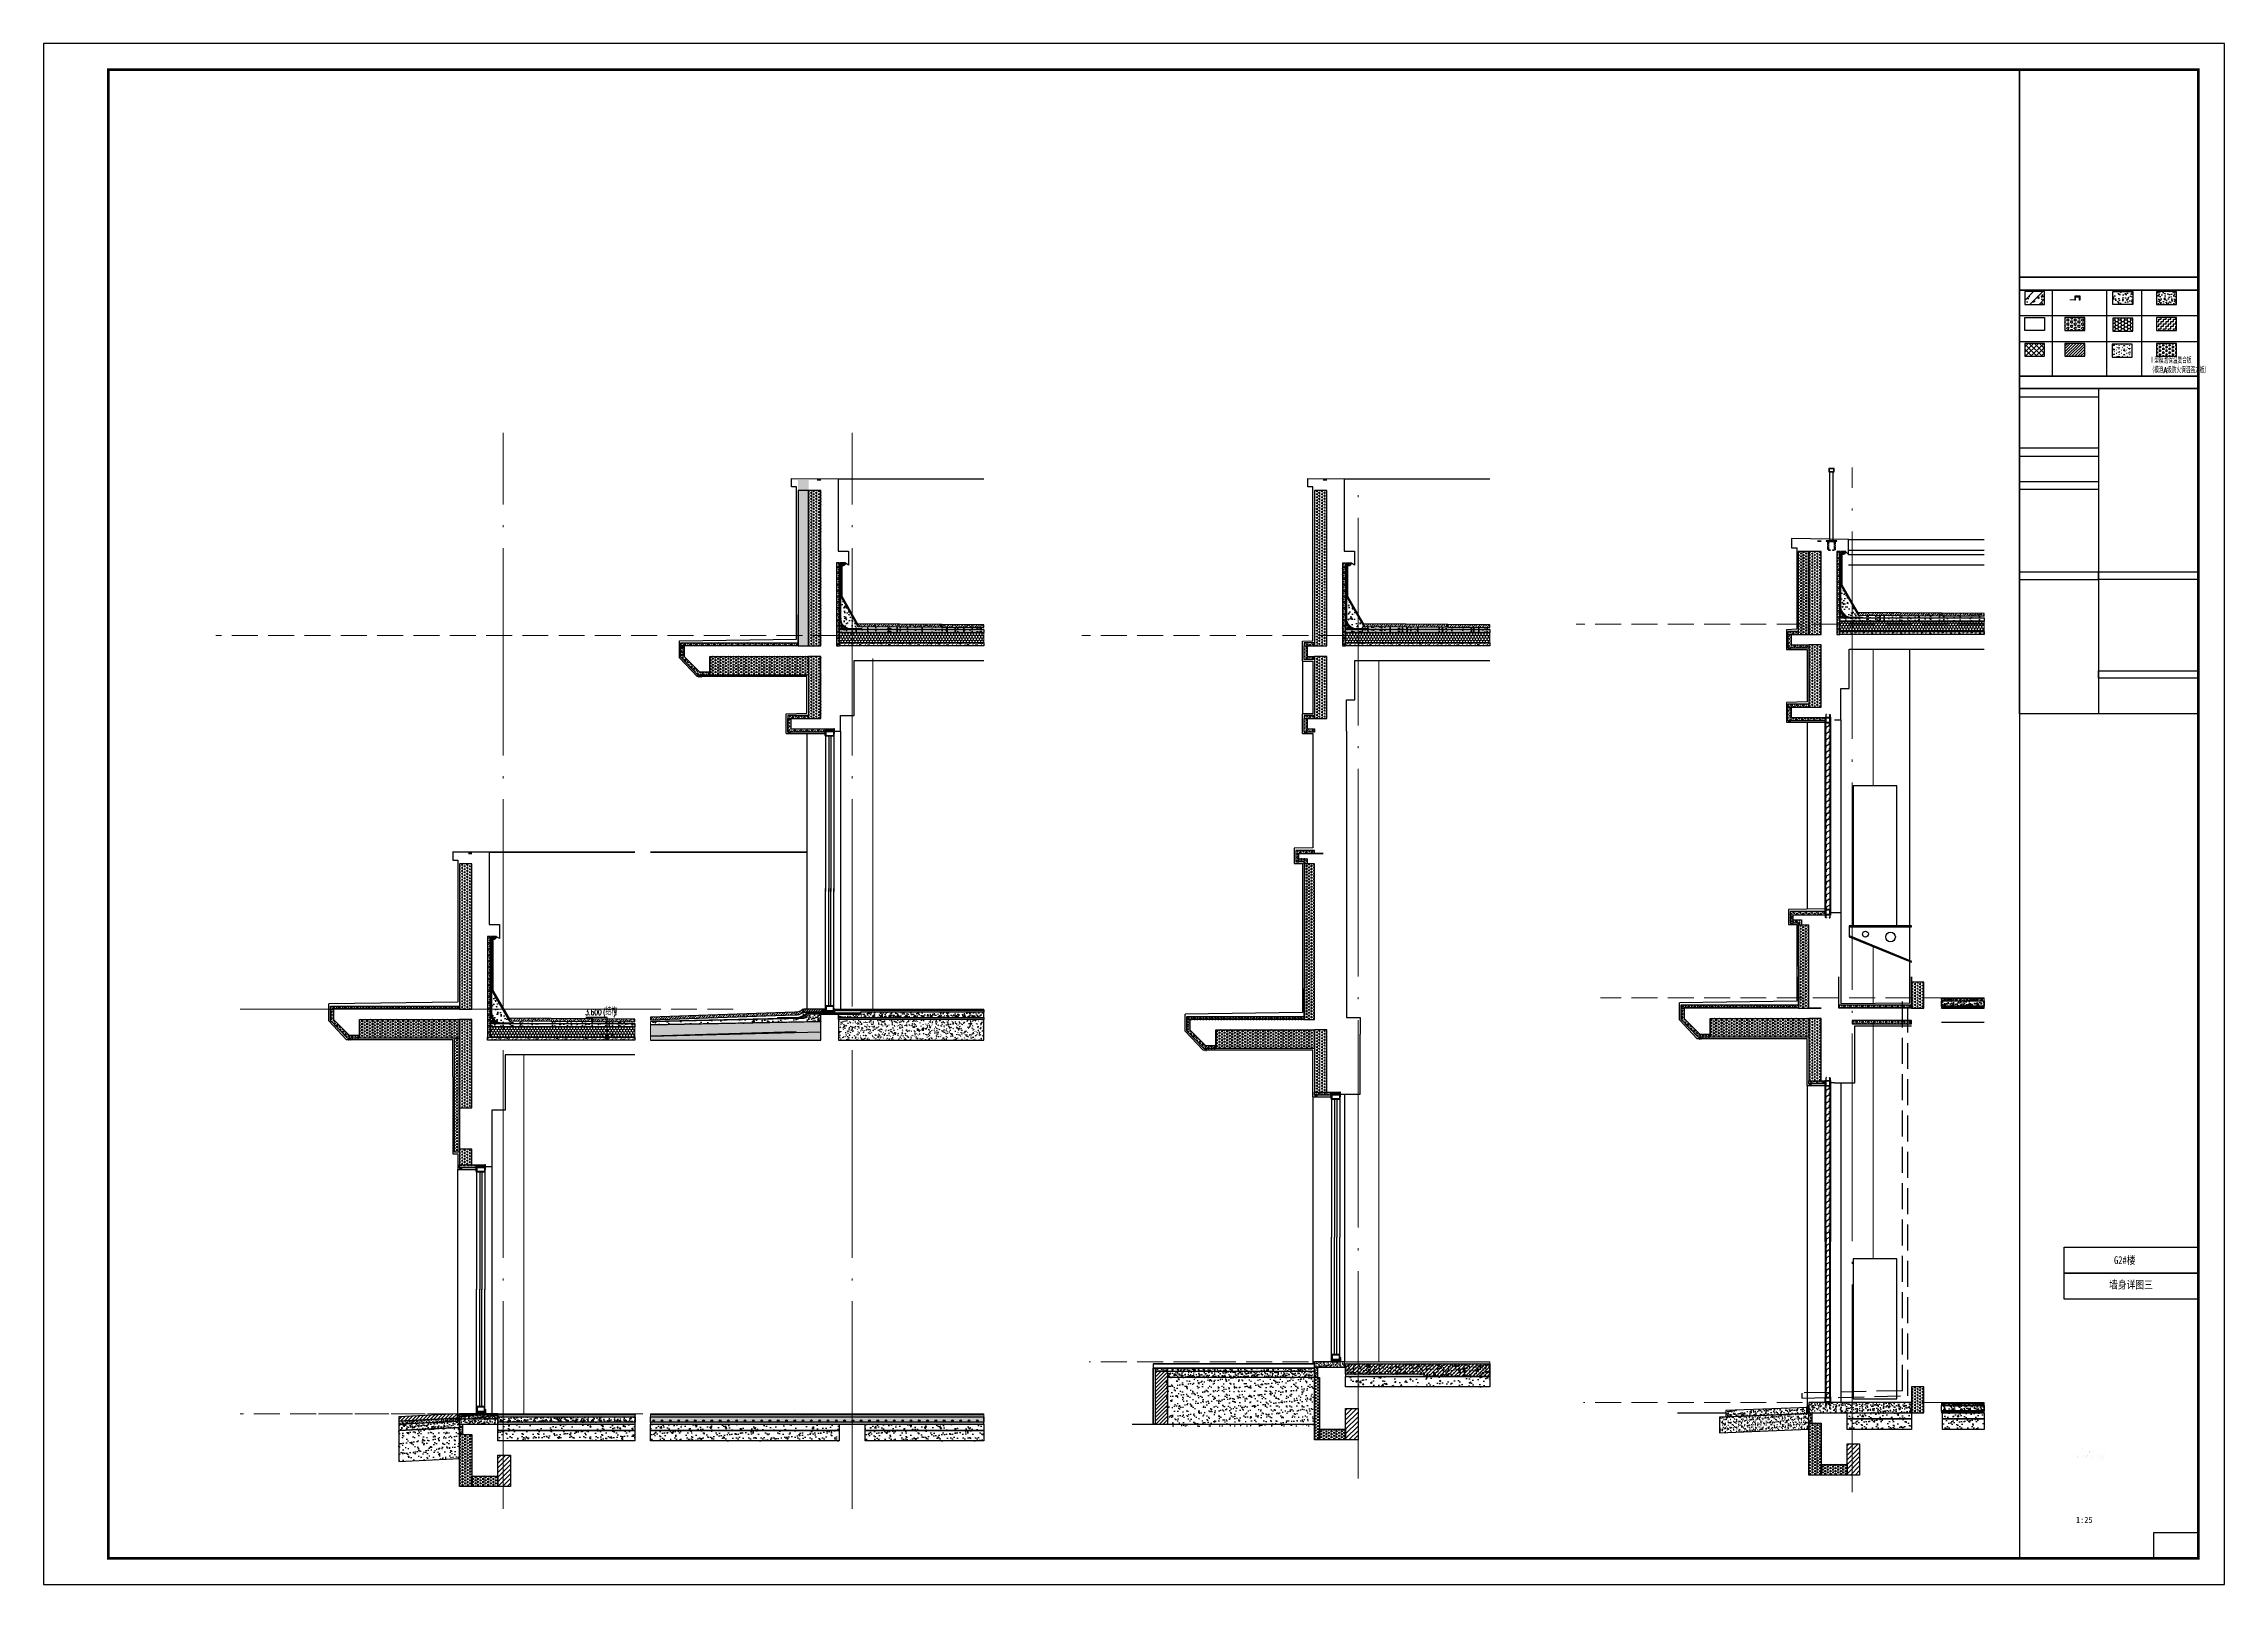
# Model space of a CAD drawing. Extents: x 447288 to 563800, y -194684 to 241749.
# Drawn here: x 462373 to 483398, y -164984 to -150134 of the extents above; entities that cross this region are included whole.
import ezdxf
from ezdxf.enums import TextEntityAlignment as Align

# ---------------------------------------------------------------- set-up
doc = ezdxf.new("R2010")
doc.units = 0
doc.header["$LTSCALE"] = 1000
for name, pattern in [('35$0$DASH', [0.35, 0.25, -0.1]), ('__DASH', [0.35, 0.25, -0.1]), ('DASH', [0.35, 0.25, -0.1]), ('DOTE', [2.42, 2, -0.2, 0.02, -0.2])]:
    doc.linetypes.add(name, pattern=pattern)
doc.layers.get('0').update_dxf_attribs({"lineweight": 20})
for name, color, linetype in [('35$0$A-detl-FINISH', 1, 'Continuous'), ('35$0$A-detl-MEDM', 50, 'Continuous'), ('35$0$A-detl-XH', 8, 'Continuous'), ('35$0$PUB_HATCH', 8, 'Continuous'), ('35$0$保温层', 2, 'Continuous'), ('8$0$PUB_HATCH', 8, 'Continuous'), ('A-DIM_ELEV', 3, 'Continuous'), ('A-ELEV-HATCH', 8, 'Continuous'), ('A-ELEV-LIN1', 40, 'Continuous'), ('A-ELEV-THIN', 7, 'Continuous'), ('A-ELEV-WIN1', 135, 'Continuous'), ('A-EQPM-COND', 46, 'Continuous'), ('A-FACE', 7, 'Continuous'), ('A-GLAZ-MULL', 135, 'Continuous'), ('A-HRAL', 3, 'Continuous'), ('A-L_HATCH-建筑立面填充', 253, 'Continuous'), ('A-OVER', 7, 'Continuous'), ('A-PUB_DIM', 3, 'Continuous'), ('A-ROOF-WATER', 4, 'Continuous'), ('A-WATER-LAYER', 7, 'Continuous'), ('block', 7, 'Continuous'), ('C-SHEET-TEXT', 7, 'Continuous'), ('COLUMN', 9, 'Continuous'), ('fill', 252, 'Continuous'), ('PUB_HATCH', 8, 'Continuous'), ('PUB_TEXT', 7, 'Continuous'), ('PUB_TITLE', 4, 'Continuous'), ('SURFACE', 6, 'Continuous'), ('主楼节点$0$13W$0$PUB_HATCH', 8, 'Continuous'), ('主楼节点$0$13W$0$SURFACE', 6, 'Continuous'), ('墙身图例说明$0$PUB_HATCH', 8, 'Continuous'), ('建筑签名2$0$A-OVER', 7, 'Continuous'), ('详图填充-建筑用保温砂浆', 8, 'Continuous'), ('详图填充-细石混凝土、混凝土', 8, 'Continuous'), ('详图现充-水泥砂浆', 8, 'Continuous')]:
    doc.layers.add(name, color=color, linetype=linetype)
doc.layers.add('A-ASIS', color=115, linetype='DASH', lineweight=0, plot=False)
for name, color, linetype, lineweight in [('DOTE', 10, 'DOTE', 9), ('WALL', 9, 'Continuous', 50), ('详图填充-防水层', 126, 'Continuous', 200), ('防水', 124, 'Continuous', 0)]:
    doc.layers.add(name, color=color, linetype=linetype, lineweight=lineweight)
doc.styles.add('-宋体', font='', dxfattribs={"width": 0.8})
doc.styles.add('_ST64S-1', font='')
doc.styles.add('_TCH_DIM', font='SIMPLEX.shx', dxfattribs={"width": 0.8, "bigfont": 'GBCBIG.shx'})
doc.styles.get('-宋体').set_extended_font_data('SimSun')
doc.styles.get('_ST64S-1').set_extended_font_data('SimHei')
pattern_1 = [(0, (-32697.26, -17768.235), (20, 34.64), [4, -36]), (300, (-32697.26, -17768.235), (39.99912, -0.000508), [4, -36]), (240, (-32693.26, -17768.235), (19.99912, -34.640508), [4, -36]), (270, (-32681.26, -17768.235), (40, -20), [6, -28.64]), (270, (-32677.26, -17768.235), (40, -20), [6, -28.64]), (270, (-32673.26, -17768.235), (40, -20), [6, -28.64])]
pattern_2 = [(90, (-33877.374, -17818.305), (-13.74815, 23.8125), [15.875, -31.75]), (210, (-33877.374, -17818.305), (-13.74815493, -23.81249716), [15.875, -31.75]), (150, (-33877.374, -17818.305), (-27.49630493, 2.84e-06), [-31.75, 15.875])]
pattern_3 = [(270, (-32335.878, -17438.824), (16.49778, -3e-15), [9.525, -19.05]), (30, (-32335.878, -17438.824), (-8.24889, 14.2874966), [9.525, -19.05]), (330, (-32335.878, -17448.349), (8.24889, 14.2874966), [9.525, -19.05])]
pattern_4 = [(50, (-361.38, 119.67), (107.589027, -9.41282), [11.25, -123.75]), (355, (-361.38, 119.67), (-20.8127, 112.82882), [9, -99]), (100.4514, (-352.42, 118.89), (86.776407, 103.415931), [9.561029, -105.171317]), (46.1842, (-361.38, 149.67), (160.086157, -24.827852), [16.875, -185.625]), (96.6356, (-348.04, 147.6), (140.199406, 146.11768), [14.341543, -157.75695]), (351.1842, (-361.38, 149.67), (140.19929, 146.11779), [13.5, -148.5]), (21, (-346.38, 142.17), (89.536058, -60.392834), [11.25, -123.75]), (326, (-346.38, 142.17), (36.4973, 108.772507), [9, -99]), (71.4514, (-338.92, 137.14), (126.033394, 48.379575), [9.561029, -105.171317]), (37.5, (-361.38, 119.67), (1.8239783, 49.934078), [0, -97.8, 0, -100.5, 0, -99.375]), (7.5, (-361.38, 119.67), (39.4604306, 59.161757), [0, -57.3, 0, -95.55, 0, -37.875]), (327.5, (-394.83, 119.67), (80.0733654, -3.3832308), [0, -37.5, 0, -117, 0, -155.25]), (317.5, (-409.83, 119.67), (87.477925, 15.015747), [0, -48.75, 0, -77.7, 0, -110.25])]
pattern_5 = [(50, (-467555.878, -289773.805), (35.8630091, -3.13760675), [3.75, -41.25]), (355, (-467555.878, -289773.805), (-6.9375667, 37.6096067), [3, -33]), (100.4514, (-467552.89, -289774.067), (28.9254691, 34.4719771), [3.1870095, -35.0571056]), (46.1842, (-467555.878, -289763.805), (53.3620524, -8.2759507), [5.625, -61.875]), (96.6356, (-467551.43, -289764.495), (46.7331353, 48.7058935), [4.7805144, -52.58565]), (351.1842, (-467555.88, -289763.805), (46.7330973, 48.70593), [4.5, -49.5]), (21, (-467550.878, -289766.305), (29.8453526, -20.1309445), [3.75, -41.25]), (326, (-467550.878, -289766.305), (12.1657666, 36.2575023), [3, -33]), (71.4514, (-467548.39, -289767.983), (42.0111314, 16.1265248), [3.1870095, -35.0571056]), (37.5, (-467555.878, -289773.805), (0.60799277, 16.64469269), [0, -32.6, 0, -33.5, 0, -33.125]), (7.5, (-467555.878, -289773.805), (13.15347687, 19.7205856), [0, -19.1, 0, -31.85, 0, -12.625]), (327.5, (-467567.028, -289773.805), (26.6911218, -1.12774359), [0, -12.5, 0, -39, 0, -51.75]), (317.5, (-467572.028, -289773.805), (29.15930847, 5.0052491), [0, -16.25, 0, -25.9, 0, -36.75])]
pattern_6 = [(45, (-692676.029, -202803.981), (-8.98025612, 8.98025612), []), (135, (-692676.029, -202803.981), (-8.98025612, -8.98025612), [])]
pattern_7 = [(45, (-396717.207, -189334.19), (-22.4506403, 22.4506403), []), (45, (-396694.756, -189334.19), (-22.4506403, 22.4506403), [15.875, -7.9375])]
pattern_8 = [(50, (-361.46, 148.56), (107.589027, -9.41282), [11.25, -123.75]), (355, (-361.46, 148.56), (-20.8127, 112.82882), [9, -99]), (100.4514, (-352.49, 147.77), (86.776407, 103.415931), [9.561029, -105.171317]), (46.1842, (-361.46, 178.56), (160.086157, -24.827852), [16.875, -185.625]), (96.6356, (-348.12, 176.49), (140.199406, 146.11768), [14.341543, -157.75695]), (351.1842, (-361.46, 178.56), (140.19929, 146.11779), [13.5, -148.5]), (21, (-346.46, 171.06), (89.536058, -60.392834), [11.25, -123.75]), (326, (-346.46, 171.06), (36.4973, 108.772507), [9, -99]), (71.4514, (-339, 166.03), (126.033394, 48.379575), [9.561029, -105.171317]), (37.5, (-361.456, 148.56), (1.8239783, 49.934078), [0, -97.8, 0, -100.5, 0, -99.375]), (7.5, (-361.456, 148.56), (39.4604306, 59.161757), [0, -57.3, 0, -95.55, 0, -37.875]), (327.5, (-394.906, 148.56), (80.0733654, -3.3832308), [0, -37.5, 0, -117, 0, -155.25]), (317.5, (-409.906, 148.56), (87.477925, 15.015747), [0, -48.75, 0, -77.7, 0, -110.25])]
pattern_9 = [(150, (-896823.267, -36838.283), (-24.74667296, -14.2874949), [14.2875, -14.2875]), (210, (-896823.267, -36838.283), (-2.96e-06, -28.5749949), [14.2875, -14.2875]), (90, (-896835.64, -36845.427), (-24.74667, 14.2875), [14.2875, -14.2875])]
pattern_10 = [(50, (-59923.72, -295037.785), (71.726018, -6.2752135), [7.5, -82.5]), (355, (-59923.72, -295037.785), (-13.875133, 75.219213), [6, -66]), (100.4514, (-59917.74, -295038.31), (57.850938, 68.943954), [6.374019, -70.114211]), (46.1842, (-59923.72, -295017.785), (106.724105, -16.551901), [11.25, -123.75]), (96.6356, (-59914.82, -295019.16), (93.46627, 97.411787), [9.561029, -105.1713]), (351.1842, (-59923.72, -295017.78), (93.466195, 97.41186), [9, -99]), (21, (-59913.72, -295022.785), (59.690705, -40.261889), [7.5, -82.5]), (326, (-59913.72, -295022.785), (24.331533, 72.5150045), [6, -66]), (71.4514, (-59908.74, -295026.14), (84.022263, 32.25305), [6.374019, -70.114211]), (37.5, (-59923.717, -295037.785), (1.2159855, 33.2893854), [0, -65.2, 0, -67, 0, -66.25]), (7.5, (-59923.717, -295037.785), (26.3069537, 39.4411712), [0, -38.2, 0, -63.7, 0, -25.25]), (327.5, (-59946.017, -295037.785), (53.3822436, -2.2554872), [0, -25, 0, -78, 0, -103.5]), (317.5, (-59956.017, -295037.785), (58.318617, 10.0104982), [0, -32.5, 0, -51.8, 0, -73.5])]
pattern_11 = [(150, (-417432.75, -200567.91), (-24.74667296, -14.2874949), [14.2875, -14.2875]), (210, (-417432.75, -200567.91), (-2.96e-06, -28.5749949), [14.2875, -14.2875]), (90, (-417445.124, -200575.053), (-24.74667, 14.2875), [14.2875, -14.2875])]
pattern_12 = [(45, (-108751.245, 398514.3394), (-2.892678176, 2.892678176), []), (45, (-108749.3166, 398514.3394), (-2.892678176, 2.892678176), [])]
pattern_13 = [(150, (0, 2808.043), (-24.74667, -14.2875), [14.2875, -14.2875]), (210, (0, 2808.043), (-3e-06, -28.575), [14.2875, -14.2875]), (90, (-12.373, 2800.9), (-24.74667, 14.2875), [14.2875, -14.2875])]

msp = doc.modelspace()

# ---------------------------------------------------------------- texts
at = {"layer": 'C-SHEET-TEXT', "style": '-宋体', "width": 0.8}
for s, p in [('G2#楼', (482437.4, -161896.2)), ('墙身详图三', (482497.6, -162133.3))]:
    msp.add_text(s, height=75.11, dxfattribs=at).set_placement(p, align=Align.CENTER)
at = {"layer": 'C-SHEET-TEXT', "style": '_ST64S-1'}
msp.add_text('1:25', height=58.88, dxfattribs=at).set_placement((481967.3, -164332.5), align=Align.TOP_LEFT)
at = {"layer": 'PUB_TEXT', "style": '_TCH_DIM'}
for s, height, width, p in [('3.600', 59.5, 0.564706, (467594.5, -159498.6, 1500)), ('(', 59.5, 0.564706, (467767.7, -159498.6, 1500)), ('结构', 71.49, 0.8, (467790.1, -159498.6, 1500)), (')', 59.5, 0.564706, (467866.3, -159498.6, 1500))]:
    msp.add_text(s, height=height, dxfattribs=dict(at, width=width)).set_placement(p)

# ---------------------------------------------------------------- blocks, each defined once
blk = doc.blocks.new('A$C5B8A4F07')
at = {"layer": 'A-OVER'}
for p, q in [((4, -3), (4, -17)), ((11, -17), (11, -3)), ((18, -3), (18, -17)), ((25, -17), (25, -3)), ((32, -3), (32, -17)), ((39, -17), (39, -3)), ((46, -3), (46, -17)), ((53, -17), (53, -3)), ((60, -3), (60, -17)), ((67, -17), (67, -3)), ((74, -3), (74, -17))]:
    blk.add_line(p, q, dxfattribs=at)
for centre, major_axis, start_param, end_param in [((77, -3), (-3.5, 0), 3.682692, 6.283185), ((0, -17), (-3.5, 0), 1.570796, 3.141593), ((7, -3), (-3.5, 0), 3.141593, 6.283185), ((14, -17), (3.5, 0), 3.141593, 4.712389), ((14, -17), (-3.5, 0), 1.570796, 3.141593), ((21, -3), (-3.5, 0), 3.141593, 6.283185), ((28, -17), (3.5, 0), 3.141593, 4.712389), ((28, -17), (-3.5, 0), 1.570796, 3.141593), ((35, -3), (-3.5, 0), 3.141593, 6.283185), ((42, -17), (3.5, 0), 3.141593, 4.712389), ((42, -17), (-3.5, 0), 1.570796, 3.141593), ((49, -3), (-3.5, 0), 3.141593, 6.283185), ((56, -17), (3.5, 0), 3.141593, 4.712389), ((56, -17), (-3.5, 0), 1.570796, 3.141593), ((63, -3), (-3.5, 0), 3.141593, 6.283185), ((70, -17), (3.5, 0), 3.141593, 4.712389), ((70, -17), (-3.5, 0), 1.570796, 3.141593)]:
    blk.add_ellipse(centre, major_axis=major_axis, ratio=0.857143, start_param=start_param, end_param=end_param, dxfattribs=at)
blk = doc.blocks.new('A$C768061CF')
at = {"layer": '防水'}
h = blk.add_hatch(color=256, dxfattribs=at)
edge = h.paths.add_edge_path()
edge.add_line((5, 0), (5, 70))
edge.add_arc((-5, 70), 9.7, 298.9305, 357.7503, ccw=False)
edge.add_line((0, 62), (0, 0))
edge.add_line((0, 0), (5, 0))
h = blk.add_hatch(color=256, dxfattribs=at)
edge = h.paths.add_edge_path()
edge.add_line((85, 0), (85, 49))
edge.add_arc((95, 50), 9.7, 182.2497, 241.0695)
edge.add_line((90, 41), (90, 0))
edge.add_line((90, 0), (85, 0))
at = {"layer": 'A-ELEV-WIN1'}
for points in [[(5, 20), (85, 20), (85, 70), (5, 70)], [(5, 20), (85, 20), (85, 70), (5, 70)], [(10, 25), (80, 25), (80, 65), (10, 65)]]:
    blk.add_lwpolyline(points, close=True, dxfattribs=at)
at = {"layer": 'A-OVER'}
for points in [[(5, 0), (5, 70, -0.262438), (0, 62), (0, 0)], [(85, 0), (85, 49, 0.262438), (90, 41), (90, 0)]]:
    blk.add_lwpolyline(points, format="xyb", close=True, dxfattribs=at)
at = {"layer": 'PUB_HATCH'}
blk.add_line((85, 20), (85, 0), dxfattribs=at)
at = {"layer": 'A-OVER'}
blk.add_blockref('A$C5B8A4F07', (5, 20), dxfattribs=at)
blk = doc.blocks.new('*U137')
blk.add_lwpolyline([(-45, 0), (45, 0)])
at = {"layer": 'A-ELEV-WIN1'}
for p, q in [((-40, 70), (-40, 1567)), ((-10, 70), (-10, 1567)), ((10, 70), (10, 1567)), ((40, 70), (40, 1567))]:
    blk.add_line(p, q, dxfattribs=at)
at = {"layer": 'A-OVER'}
blk.add_blockref('A$C768061CF', (-45, 0), dxfattribs=at)
blk = doc.blocks.new('20190314.1218365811')
blk.add_lwpolyline([(-45, 0), (45, 0)])
at = {"layer": 'A-ELEV-WIN1'}
for p, q in [((-40, 70), (-40, 1202)), ((-10, 70), (-10, 1202)), ((10, 70), (10, 1202)), ((40, 70), (40, 1202))]:
    blk.add_line(p, q, dxfattribs=at)
at = {"layer": 'A-OVER'}
blk.add_blockref('A$C768061CF', (-45, 0), dxfattribs=at)
blk = doc.blocks.new('*U166')
at = {"layer": '35$0$A-detl-XH', "linetype": 'Continuous'}
h = blk.add_hatch(dxfattribs=at)
h.set_pattern_fill('混凝土', color=256, scale=10, style=0)
h.set_pattern_definition([(50, (-48520.765, -34543.11), (71.72602, -6.275213), [7.5, -82.5]), (355, (-48520.765, -34543.11), (-13.87513, 75.21921), [6, -66]), (100.4514, (-48514.79, -34543.63), (57.85094, 68.943954), [6.37402, -70.11421]), (46.1842, (-48520.765, -34523.11), (106.7241, -16.5519), [11.25, -123.75]), (96.6356, (-48511.87, -34524.49), (93.46627, 97.41179), [9.56103, -105.1713]), (351.1842, (-48520.76, -34523.11), (93.4662, 97.41186), [9, -99]), (21, (-48510.765, -34528.11), (59.690705, -40.26189), [7.5, -82.5]), (326, (-48510.765, -34528.11), (24.33153, 72.515005), [6, -66]), (71.4514, (-48505.79, -34531.464), (84.02226, 32.25305), [6.37402, -70.11421]), (37.5, (-48520.765, -34543.11), (1.215986, 33.289385), [0, -65.2, 0, -67, 0, -66.25]), (7.5, (-48520.765, -34543.11), (26.306954, 39.441171), [0, -38.2, 0, -63.7, 0, -25.25]), (327.5, (-48543.065, -34543.11), (53.382244, -2.255487), [0, -25, 0, -78, 0, -103.5]), (317.5, (-48553.065, -34543.11), (58.318617, 10.0105), [0, -32.5, 0, -51.8, 0, -73.5])])
h.paths.add_polyline_path([(-488, 100), (2727, 100), (2727, 50), (-488, 50)])
at = {"layer": '35$0$PUB_HATCH'}
h = blk.add_hatch(dxfattribs=at)
h.set_pattern_fill('ANSI31', color=256, scale=10, style=0)
h.set_pattern_definition([(45, (1904.808, 0.005), (-11.22532, 11.22532), [])])
h.paths.add_polyline_path([(-488, 130), (2727, 130), (2727, 120), (-488, 120)])
at = {"layer": '8$0$PUB_HATCH'}
h = blk.add_hatch(dxfattribs=at)
h.set_pattern_fill('HONEY', color=252, scale=5)
h.set_pattern_definition([(0, (2726.777, 0), (11.90625, 6.874075), [7.9375, -15.875]), (120, (2726.777, 0), (-11.906249, 6.874077), [7.9375, -15.875]), (60, (2726.777, 0), (1e-06, 13.748152), [-15.875, 7.9375])])
h.paths.add_polyline_path([(2727, 50), (-488, 50), (-488, 30), (2727, 30)])
at = {"layer": 'PUB_HATCH', "linetype": 'Continuous'}
h = blk.add_hatch(dxfattribs=at)
h.set_pattern_fill('AR-SAND', color=256, scale=10, style=0)
h.set_pattern_definition([(37.5, (-48520.765, -34533.117), (-0.8000156, 24.470662), [0, -19.304, 0, -21.59, 0, -20.6375]), (7.5, (-48520.765, -34533.117), (22.476164, 35.841255), [0, -10.414, 0, -17.399, 0, -6.6675]), (327.5, (-48536.386, -34533.117), (39.5496185, 0.071859), [0, -6.35, 0, -22.86, 0, -29.845]), (317.5, (-48536.386, -34533.117), (38.177823, 11.146466), [0, -3.175, 0, -14.986, 0, -17.145])])
h.paths.add_polyline_path([(2727, 100), (2727, 120), (-488, 120), (-488, 100)])
blk.add_lwpolyline([(-488, 130), (2727, 130), (2727, 120), (-488, 120)], close=True)
at = {"linetype": 'Continuous'}
blk.add_lwpolyline([(2727, 100), (2727, 120), (-488, 120), (-488, 100)], close=True, dxfattribs=at)
at = {"layer": '35$0$A-detl-FINISH', "linetype": 'Continuous'}
blk.add_line((-463, 100), (2727, 100), dxfattribs=at)
for centre in [(-457, 62), (-377, 62), (-297, 62), (-217, 62), (-137, 62), (-57, 62), (23, 62), (103, 62), (183, 62), (263, 62), (343, 62), (423, 62), (503, 62), (583, 62), (663, 62), (743, 62), (823, 62), (903, 62), (983, 62), (1063, 62), (1143, 62), (1223, 62), (1303, 62), (1383, 62), (1463, 62), (1543, 62), (1623, 62), (1703, 62), (1783, 62), (1863, 62), (1943, 62), (2023, 62), (2103, 62), (2183, 62), (2263, 62), (2343, 62), (2423, 62), (2503, 62), (2583, 62), (2663, 62)]:
    blk.add_circle(centre, 8, dxfattribs=at)
at = {"layer": '35$0$保温层'}
blk.add_lwpolyline([(2727, 52), (2727, 100)], dxfattribs=at)
at = {"layer": 'A-ELEV-THIN'}
blk.add_lwpolyline([(-488, 100), (2727, 100), (2727, 50), (-488, 50)], close=True, dxfattribs=at)
at = {"layer": 'SURFACE', "color": 2}
blk.add_lwpolyline([(2727, 50), (-488, 50), (-488, 30), (2727, 30)], close=True, dxfattribs=at)
at = {"layer": '防水', "linetype": '35$0$DASH', "ltscale": 0.15, "const_width": 0.8}
blk.add_lwpolyline([(-488, 50), (2727, 50)], dxfattribs=at)
blk = doc.blocks.new('*U155')
at = {"layer": 'fill'}
h = blk.add_hatch(dxfattribs=at)
h.set_pattern_fill('TRIANG', color=256, scale=10, angle=90, style=0)
h.set_pattern_definition([(150, (0, 3108.208), (-24.74667, -14.2875), [14.2875, -14.2875]), (210, (0, 3108.208), (-3e-06, -28.575), [14.2875, -14.2875]), (90, (-12.373, 3101.064), (-24.74667, 14.2875), [14.2875, -14.2875])])
h.paths.add_polyline_path([(-20, 2029), (100, 2029), (100, 1179), (-20, 1179)])
at = {"layer": 'SURFACE'}
blk.add_lwpolyline([(-20, 2029), (100, 2029), (100, 1179), (-20, 1179)], close=True, dxfattribs=at)
blk = doc.blocks.new('20200108.10433330')
at = {"layer": 'PUB_HATCH'}
blk.add_hatch(color=251, dxfattribs=at).paths.add_polyline_path([(20, 15), (0, 15), (0, 0), (3, 0), (3, 12), (17, 12), (17, 0), (20, 0)])
at = {"layer": 'A-ELEV-THIN'}
blk.add_lwpolyline([(20, 15), (0, 15), (0, 0), (3, 0), (3, 12), (17, 12), (17, 0), (20, 0)], close=True, dxfattribs=at)
blk = doc.blocks.new('*U231')
blk.add_lwpolyline([(-45, 0), (45, 0)])
at = {"layer": 'A-ELEV-WIN1'}
for p, q in [((-40, 70), (-40, 1202)), ((-10, 70), (-10, 1202)), ((10, 70), (10, 1202)), ((40, 70), (40, 1202))]:
    blk.add_line(p, q, dxfattribs=at)
at = {"layer": 'A-OVER'}
blk.add_blockref('A$C768061CF', (-45, 0), dxfattribs=at)
blk = doc.blocks.new('*U119')
at = {"layer": 'PUB_HATCH'}
h = blk.add_hatch(dxfattribs=at)
h.set_pattern_fill('HEX', color=256, scale=10, style=0)
h.set_pattern_definition([(0, (-753646.274, 93869.304), (0, 16.49778), [9.525, -19.05]), (120, (-753646.274, 93869.304), (-14.2874966, -8.24889), [9.525, -19.05]), (60, (-753636.749, 93869.304), (-14.2874966, 8.24889), [9.525, -19.05])])
h.paths.add_polyline_path([(-30, 30), (-30, -130), (0, -130), (0, 0), (0, 30)])
at = {"layer": 'SURFACE'}
blk.add_lwpolyline([(-30, 30), (-30, -130), (0, -130), (0, 0), (0, 0), (0, 30)], close=True, dxfattribs=at)
blk = doc.blocks.new('A$C41EA4FEE')
at = {"layer": 'PUB_HATCH'}
h = blk.add_hatch(dxfattribs=at)
h.set_pattern_fill('ANSI37', color=256, scale=8)
h.set_pattern_definition([(45, (-708028.941, 456856.007), (-8.98025612, 8.98025612), []), (135, (-708028.941, 456856.007), (-8.98025612, -8.98025612), [])])
h.paths.add_polyline_path([(-40, -2), (-20, 0), (-20, -60), (-40, -62)])
h = blk.add_hatch(dxfattribs=at)
h.set_pattern_fill('ANSI37', color=256, scale=8)
h.set_pattern_definition([(45, (-708028.941, 456856.007), (-8.98025612, 8.98025612), []), (135, (-708028.941, 456856.007), (-8.98025612, -8.98025612), [])])
h.paths.add_polyline_path([(-40, -2), (-20, 0), (-20, -71), (-40, -72)])
h = blk.add_hatch(dxfattribs=at)
h.set_pattern_fill('ANSI31', color=256, scale=15, style=0)
h.set_pattern_definition([(45, (-651969.77, -105601.32), (-16.8379802, 16.8379802), [])])
h.paths.add_polyline_path([(-40, -42), (-40, -2), (-606, -30), (-606, -70)])
h = blk.add_hatch(dxfattribs=at)
h.set_pattern_fill('AR-SAND', color=256, scale=10, style=0)
h.set_pattern_definition([(37.5, (-651969.77, -105601.32), (-0.80001565, 24.47066187), [0, -19.304, 0, -21.59, 0, -20.6375]), (7.5, (-651969.77, -105601.32), (22.4761642, 35.841255), [0, -10.414, 0, -17.399, 0, -6.6675]), (327.5, (-651985.392, -105601.32), (39.5496185, 0.0718592), [0, -6.35, 0, -22.86, 0, -29.845]), (317.5, (-651985.39, -105601.32), (38.1778226, 11.1464662), [0, -3.175, 0, -14.986, 0, -17.145])])
h.paths.add_polyline_path([(-40, -72), (-40, -62), (-40, -42), (-606, -70), (-606, -100)])
h = blk.add_hatch(dxfattribs=at)
h.set_pattern_fill('混凝土', color=256, scale=10, style=0)
h.set_pattern_definition([(50, (-651969.77, -105601.32), (71.726018, -6.2752135), [7.5, -82.5]), (355, (-651969.77, -105601.32), (-13.875133, 75.219213), [6, -66]), (100.4514, (-651963.793, -105601.84), (57.850938, 68.943954), [6.374019, -70.114211]), (46.1842, (-651969.77, -105581.32), (106.724105, -16.551901), [11.25, -123.75]), (96.6356, (-651960.88, -105582.7), (93.46627, 97.411787), [9.561029, -105.1713]), (351.1842, (-651969.77, -105581.32), (93.466195, 97.41186), [9, -99]), (21, (-651959.77, -105586.32), (59.690705, -40.261889), [7.5, -82.5]), (326, (-651959.77, -105586.32), (24.331533, 72.5150045), [6, -66]), (71.4514, (-651954.796, -105589.675), (84.022263, 32.25305), [6.374019, -70.114211]), (37.5, (-651969.77, -105601.32), (1.2159855, 33.2893854), [0, -65.2, 0, -67, 0, -66.25]), (7.5, (-651969.77, -105601.32), (26.3069537, 39.4411712), [0, -38.2, 0, -63.7, 0, -25.25]), (327.5, (-651992.07, -105601.32), (53.3822436, -2.2554872), [0, -25, 0, -78, 0, -103.5]), (317.5, (-652002.07, -105601.32), (58.318617, 10.0104982), [0, -32.5, 0, -51.8, 0, -73.5])])
h.paths.add_polyline_path([(-20, -131), (-20, -71), (-606, -100), (-606, -160)])
h = blk.add_hatch(dxfattribs=at)
h.set_pattern_fill('AR-SAND', color=256, scale=30)
h.set_pattern_definition([(37.5, (-651969.77, -105601.32), (-2.400047, 73.4119856), [0, -57.912, 0, -64.77, 0, -61.9125]), (7.5, (-651969.77, -105601.32), (67.428492, 107.523765), [0, -31.242, 0, -52.197, 0, -20.0025]), (327.5, (-652016.634, -105601.32), (118.6488555, 0.215578), [0, -19.05, 0, -68.58, 0, -89.535]), (317.5, (-652016.63, -105601.32), (114.533468, 33.439398), [0, -9.525, 0, -44.958, 0, -51.435])])
h.paths.add_polyline_path([(-20, -131), (-606, -160), (-606, -460), (-20, -431)])
at = {"layer": 'A-FACE', "color": 2}
blk.add_lwpolyline([(-40, -42), (-40, -2), (-606, -30), (-606, -70)], close=True, dxfattribs=at)
at = {"layer": 'A-OVER'}
for points in [[(-40, -2), (-20, 0), (-20, -60), (-40, -62)], [(-40, -2), (-20, 0), (-20, -71), (-40, -72)], [(-40, -72), (-40, -62), (-40, -62), (-40, -42), (-606, -70), (-606, -100)], [(-20, -131), (-20, -71), (-606, -100), (-606, -160)], [(-20, -131), (-606, -160), (-606, -460), (-20, -431)]]:
    blk.add_lwpolyline(points, close=True, dxfattribs=at)
blk = doc.blocks.new('*U135')
at = {"layer": 'fill'}
h = blk.add_hatch(dxfattribs=at)
h.set_pattern_fill('TRIANG', color=256, scale=10, angle=90, style=0)
h.set_pattern_definition([(150, (0, 3108.209), (-24.74667, -14.2875), [14.2875, -14.2875]), (210, (0, 3108.209), (-3e-06, -28.575), [14.2875, -14.2875]), (90, (-12.373, 3101.065), (-24.74667, 14.2875), [14.2875, -14.2875])])
h.paths.add_polyline_path([(-20, 1679), (100, 1679), (100, 1529), (-20, 1529)])
at = {"layer": 'SURFACE'}
blk.add_lwpolyline([(-20, 1679), (100, 1679), (100, 1529), (-20, 1529)], close=True, dxfattribs=at)
blk = doc.blocks.new('*U157')
at = {"layer": 'fill'}
h = blk.add_hatch(dxfattribs=at)
h.set_pattern_fill('TRIANG', color=256, scale=10, angle=90, style=0)
h.set_pattern_definition([(150, (0, 4358.208), (-24.74667, -14.2875), [14.2875, -14.2875]), (210, (0, 4358.208), (-3e-06, -28.575), [14.2875, -14.2875]), (90, (-12.373, 4351.064), (-24.74667, 14.2875), [14.2875, -14.2875])])
h.paths.add_polyline_path([(-20, 2929), (100, 2929), (100, 1529), (-20, 1529)])
at = {"layer": 'SURFACE'}
blk.add_lwpolyline([(-20, 2929), (100, 2929), (100, 1529), (-20, 1529)], close=True, dxfattribs=at)
blk = doc.blocks.new('*U143')
at = {"layer": 'fill'}
h = blk.add_hatch(dxfattribs=at)
h.set_pattern_fill('TRIANG', color=256, scale=10, angle=90, style=0)
h.set_pattern_definition([(150, (0, 3158.208), (-24.74667, -14.2875), [14.2875, -14.2875]), (210, (0, 3158.208), (-3e-06, -28.575), [14.2875, -14.2875]), (90, (-12.373, 3151.064), (-24.74667, 14.2875), [14.2875, -14.2875])])
h.paths.add_polyline_path([(-20, 1929), (100, 1929), (100, 1329), (-20, 1329)])
at = {"layer": 'SURFACE'}
blk.add_lwpolyline([(-20, 1929), (100, 1929), (100, 1329), (-20, 1329)], close=True, dxfattribs=at)
blk = doc.blocks.new('*U154')
at = {"layer": 'PUB_HATCH'}
h = blk.add_hatch(dxfattribs=at)
h.set_pattern_fill('HEX', color=256, scale=10, style=0)
h.set_pattern_definition([(0, (-753316.368, 93899.307), (0, 16.49778), [9.525, -19.05]), (120, (-753316.368, 93899.307), (-14.2874966, -8.24889), [9.525, -19.05]), (60, (-753306.843, 93899.307), (-14.2874966, 8.24889), [9.525, -19.05])])
h.paths.add_polyline_path([(-30, 30), (-30, -100), (0, -100), (0, 0), (330, 0), (330, 30)])
at = {"layer": 'SURFACE'}
blk.add_lwpolyline([(-30, 30), (-30, -100), (0, -100), (0, 0), (330, 0), (330, 30)], close=True, dxfattribs=at)
blk = doc.blocks.new('HesiBlk_20210815100903313')
at = {"layer": 'A-FACE'}
blk.add_hatch(color=251, dxfattribs=at).paths.add_polyline_path([(20, 0), (0, 0), (0, -15), (3, -15), (3, -3), (17, -3), (17, -15), (20, -15)])
at = {"layer": 'A-ASIS'}
blk.add_lwpolyline([(0, -15), (-20, -15)], dxfattribs=at)
at = {"layer": 'A-FACE'}
blk.add_lwpolyline([(20, 0), (0, 0), (0, -15), (3, -15), (3, -3), (17, -3), (17, -15), (20, -15)], close=True, dxfattribs=at)
blk = doc.blocks.new('*U158')
at = {"layer": 'fill'}
h = blk.add_hatch(dxfattribs=at)
h.set_pattern_fill('TRIANG', color=256, scale=10, angle=90, style=0)
h.set_pattern_definition([(150, (0, 4258.207), (-24.74667, -14.2875), [14.2875, -14.2875]), (210, (0, 4258.207), (-3e-06, -28.575), [14.2875, -14.2875]), (90, (-12.373, 4251.063), (-24.74667, 14.2875), [14.2875, -14.2875])])
h.paths.add_polyline_path([(-20, 2929), (100, 2929), (100, 1429), (-20, 1429)])
at = {"layer": 'SURFACE'}
blk.add_lwpolyline([(-20, 2929), (100, 2929), (100, 1429), (-20, 1429)], close=True, dxfattribs=at)
blk = doc.blocks.new('*U220')
at = {"layer": 'PUB_HATCH'}
h = blk.add_hatch(dxfattribs=at)
h.set_pattern_fill('HEX', color=256, scale=10, style=0)
h.set_pattern_definition([(0, (-753476.368, 93999.307), (0, 16.49778), [9.525, -19.05]), (120, (-753476.368, 93999.307), (-14.2874966, -8.24889), [9.525, -19.05]), (60, (-753466.843, 93999.307), (-14.2874966, 8.24889), [9.525, -19.05])])
h.paths.add_polyline_path([(-30, 30), (-30, 0), (0, 0), (0, 0), (170, 0), (170, 30)])
at = {"layer": 'SURFACE'}
blk.add_lwpolyline([(-30, 30), (-30, 0), (0, 0), (0, 0), (170, 0), (170, 30)], close=True, dxfattribs=at)
blk = doc.blocks.new('zdsfAa')
h = blk.add_hatch()
h.set_pattern_fill('ANSI33', color=253, scale=10)
h.set_pattern_definition(pattern_7)
h.paths.add_polyline_path([(1271, 279), (1271, 304), (57, 313), (57, 288)])
at = {"layer": 'fill'}
h = blk.add_hatch(dxfattribs=at)
h.set_pattern_fill('TRIANG', color=256, scale=10, angle=90, style=0)
h.set_pattern_definition([(150, (-891395.466, -41380.075), (-24.74667296, -14.2874949), [14.2875, -14.2875]), (210, (-891395.466, -41380.075), (-2.96e-06, -28.5749949), [14.2875, -14.2875]), (90, (-891407.84, -41387.218), (-24.74667, 14.2875), [14.2875, -14.2875])])
h.paths.add_polyline_path([(-420, 1700), (-520, 1700), (-517, 100), (-417, 100)])
h = blk.add_hatch(dxfattribs=at)
h.set_pattern_fill('TRIANG', color=256, scale=10, angle=90, style=0)
h.set_pattern_definition([(150, (-634965.163, -19960.36), (-24.746673, -14.2874949), [14.2875, -14.2875]), (210, (-634965.163, -19960.36), (-3e-06, -28.5749949), [14.2875, -14.2875]), (90, (-634977.537, -19967.504), (-24.74667, 14.2875), [14.2875, -14.2875])])
h.paths.add_polyline_path([(-1370, 0), (-420, 0), (-420, -180), (-1370, -180)])
at = {"layer": 'PUB_HATCH'}
h = blk.add_hatch(dxfattribs=at)
h.set_pattern_fill('ANSI37', color=256, scale=8)
h.set_pattern_definition(pattern_6)
edge = h.paths.add_edge_path()
edge.add_line((-100, 876), (-83, 876))
edge.add_arc((-85, 897), 21.9, 274.83, 358.0013)
edge.add_line((-63, 897), (-100, 897))
edge.add_line((-100, 897), (-100, 876))
h = blk.add_hatch(dxfattribs=at)
h.set_pattern_fill('HONEY', color=256, scale=10, angle=90)
h.set_pattern_definition(pattern_2)
h.paths.add_polyline_path([(-120, 230), (-120, 200), (-120, 200), (-120, 130), (1271, 130), (1271, 230)])
h = blk.add_hatch(dxfattribs=at)
h.set_pattern_fill('焦渣矿渣', color=256, scale=10)
h.set_pattern_definition(pattern_1)
h.paths.add_polyline_path([(-120, 130), (1271, 130), (1271, 100), (-120, 100)])
at = {"layer": '主楼节点$0$13W$0$PUB_HATCH'}
h = blk.add_hatch(dxfattribs=at)
h.set_pattern_fill('HEX', color=256, scale=10, angle=360, style=0)
h.set_pattern_definition([(360, (497324.934, -1011922.087), (4e-15, 16.49778), [9.525, -19.05]), (120, (497324.934, -1011922.087), (-14.28749659, -8.24889), [9.525, -19.05]), (60, (497334.459, -1011922.087), (-14.28749659, 8.24889), [9.525, -19.05])])
h.paths.add_polyline_path([(-1650, 100), (-1650, 130), (-520, 130), (-520, 100)])
h = blk.add_hatch(dxfattribs=at)
h.set_pattern_fill('HEX', color=256, scale=10, angle=360, style=0)
h.set_pattern_definition([(0, (-634752.259, -19960.36), (4e-15, 16.49778), [9.525, -19.05]), (120, (-634752.259, -19960.36), (-14.2874966, -8.24889), [9.525, -19.05]), (60, (-634742.734, -19960.36), (-14.2874966, 8.24889), [9.525, -19.05])])
h.paths.add_polyline_path([(-1650, 100), (-1620, 100), (-1620, 0), (-1470, -150), (-1370, -150), (-1370, -180), (-1486, -180), (-1650, -9)])
at = {"layer": '详图填充-建筑用保温砂浆'}
h = blk.add_hatch(dxfattribs=at)
h.set_pattern_fill('HEX', color=256, scale=10, angle=270, style=0)
h.set_pattern_definition(pattern_3)
h.paths.add_polyline_path([(-120, 900), (-150, 900), (-150, 100), (-120, 100)])
at = {"layer": '详图填充-细石混凝土、混凝土'}
h = blk.add_hatch(dxfattribs=at)
h.set_pattern_fill('混凝土', color=256, scale=15)
h.set_pattern_definition(pattern_8)
edge = h.paths.add_edge_path()
edge.add_line((-100, 560), (57, 288))
edge.add_line((57, 288), (1271, 279))
edge.add_line((1271, 279), (1271, 259))
edge.add_line((1271, 259), (100, 263))
edge.add_line((100, 263), (-6, 268))
edge.add_arc((-13, 367), 99, 180.1196, 274.194, ccw=False)
edge.add_line((-112, 366), (-112, 560))
edge.add_line((-112, 560), (-100, 560))
h = blk.add_hatch(dxfattribs=at)
h.set_pattern_fill('混凝土', color=256, scale=5)
h.set_pattern_definition(pattern_5)
edge = h.paths.add_edge_path()
edge.add_line((-20, 260), (-120, 260))
edge.add_line((-120, 260), (-120, 360))
edge.add_arc((-20, 360), 100, 180, 270)
h = blk.add_hatch(dxfattribs=at)
h.set_pattern_fill('混凝土', color=256, scale=15)
h.set_pattern_definition(pattern_4)
h.paths.add_polyline_path([(-120, 260), (1271, 260), (1271, 230), (-120, 230)])
blk.add_lwpolyline([(57, 288), (57, 313)])
at = {"layer": 'A-ASIS'}
blk.add_lwpolyline([(-120, 230), (1271, 230), (1271, 130), (-120, 130), (-120, 200), (-120, 200)], close=True, dxfattribs=at)
at = {"layer": 'A-ELEV-LIN1'}
blk.add_lwpolyline([(1271, 279), (1271, 304), (57, 313), (57, 288)], close=True, dxfattribs=at)
for points in [[(857, 282), (857, 307)], [(867, 282), (867, 307)]]:
    blk.add_lwpolyline(points, dxfattribs=at)
at = {"layer": 'A-ELEV-THIN'}
blk.add_lwpolyline([(-100, 876), (-83, 876, 0.379721), (-63, 897), (-63, 897), (-100, 897)], format="xyb", close=True, dxfattribs=at)
at = {"layer": 'A-ELEV-THIN', "linetype": '__DASH', "ltscale": 0.25, "const_width": 2}
blk.add_lwpolyline([(-521, 400), (-521, 101), (-1621, 101), (-1621, 0)], dxfattribs=at)
at = {"layer": 'A-ELEV-THIN'}
blk.add_lwpolyline([(-522, 400), (-522, 102), (-1622, 102), (-1622, 0)], dxfattribs=at)
at = {"layer": 'A-OVER'}
for points in [[(-435, -549), (-435, -195), (-1494, -195), (-1665, -13), (-1665, 151), (-535, 167), (-535, 1635), (-585, 1635), (-585, 1715), (-135, 1712)], [(-585, 1715), (-135, 1712), (-135, 1015), (-35, 1015), (-35, 880), (-63, 897)], [(-135, 1712), (1271, 1712)], [(-170, -720), (-110, -720), (-110, -570), (20, -570), (20, -40), (1271, -40)], [(-635, -745), (-635, -555), (-435, -549)], [(-635, -745), (-260, -745)]]:
    blk.add_lwpolyline(points, dxfattribs=at)
blk.add_lwpolyline([(-300, 1700), (-300, 1700), (-335, 1700), (-335, 1700)], close=True, dxfattribs=at)
at = {"layer": 'A-WATER-LAYER'}
for points in [[(-120, 900), (-120, 366, 0.414214), (-13, 260), (91, 260)], [(-117, 900), (-117, 366, 0.414214), (-13, 263), (91, 263)], [(-63, 900), (-115, 900), (-115, 366, 0.414214), (-13, 265), (90, 265), (100, 260), (1271, 260)], [(-63, 897), (-112, 897), (-112, 366, 0.414214), (-13, 268), (91, 268), (100, 263), (1271, 263)]]:
    blk.add_lwpolyline(points, format="xyb", dxfattribs=at)
for points in [[(-100, 897), (-100, 560), (57, 288), (1271, 279)], [(-100, 580), (57, 308)]]:
    blk.add_lwpolyline(points, dxfattribs=at)
at = {"layer": 'PUB_HATCH'}
blk.add_lwpolyline([(-120, 130), (1271, 130), (1271, 100), (-120, 100)], close=True, dxfattribs=at)
at = {"layer": 'SURFACE'}
for points in [[(-420, 1600), (-520, 1600), (-520, 100), (-420, 100)], [(-120, 260), (1271, 260), (1271, 230), (-120, 230)]]:
    blk.add_lwpolyline(points, close=True, dxfattribs=at)
at = {"layer": 'SURFACE', "linetype": 'ByBlock'}
blk.add_lwpolyline([(-120, 900), (-150, 900), (-150, 100), (-120, 100)], close=True, dxfattribs=at)
at = {"layer": 'SURFACE'}
blk.add_lwpolyline([(1271, 130), (1271, 130), (-120, 130), (-120, 200), (-120, 200), (-120, 230), (1271, 230)], dxfattribs=at)
at = {"layer": 'WALL', "color": 0}
blk.add_lwpolyline([(-1370, -150), (-1370, -20)], dxfattribs=at)
at = {"layer": '主楼节点$0$13W$0$SURFACE'}
for points in [[(-1650, 100), (-1650, 130), (-520, 130), (-520, 100)], [(-1650, 100), (-1620, 100), (-1620, 0), (-1470, -150), (-1370, -150), (-1370, -180), (-1486, -180), (-1650, -9)], [(-1370, 0), (-420, 0), (-420, -180), (-1370, -180)]]:
    blk.add_lwpolyline(points, close=True, dxfattribs=at)
at = {"layer": '详图填充-防水层', "linetype": 'DASH', "ltscale": 0.1, "const_width": 3}
for points in [[(-118, 900), (-118, 366, 0.414214), (-13, 261), (91, 261)], [(-63, 898), (-113, 898), (-113, 366, 0.414214), (-13, 266), (91, 266), (100, 261), (1271, 261)]]:
    blk.add_lwpolyline(points, format="xyb", dxfattribs=at)
at = {"layer": '详图现充-水泥砂浆'}
blk.add_lwpolyline([(-20, 260), (-120, 260), (-120, 360, 0.414214)], format="xyb", close=True, dxfattribs=at)
at = {"xscale": -1}
for name, p in [('*U158', (-320, -1329)), ('*U143', (-320, -1929))]:
    blk.add_blockref(name, p, dxfattribs=at)
for name, p in [('20200108.10433330', (-1476, -200)), ('*U220', (-590, -600)), ('HesiBlk_20210815100903313', (-615, -730))]:
    blk.add_blockref(name, p)
at = {"xscale": -1, "rotation": 180}
blk.add_blockref('*U154', (-590, -700), dxfattribs=at)
blk = doc.blocks.new('*U168')
at = {"layer": '35$0$A-detl-XH', "linetype": 'Continuous'}
h = blk.add_hatch(dxfattribs=at)
h.set_pattern_fill('混凝土', color=256, scale=10, style=0)
h.set_pattern_definition([(50, (-50413.93, -34543.11), (71.72602, -6.275213), [7.5, -82.5]), (355, (-50413.93, -34543.11), (-13.87513, 75.21921), [6, -66]), (100.4514, (-50407.95, -34543.63), (57.85094, 68.943954), [6.37402, -70.11421]), (46.1842, (-50413.93, -34523.11), (106.7241, -16.5519), [11.25, -123.75]), (96.6356, (-50405.04, -34524.49), (93.46627, 97.41179), [9.56103, -105.1713]), (351.1842, (-50413.93, -34523.11), (93.4662, 97.41186), [9, -99]), (21, (-50403.93, -34528.11), (59.690705, -40.26189), [7.5, -82.5]), (326, (-50403.93, -34528.11), (24.33153, 72.515005), [6, -66]), (71.4514, (-50398.956, -34531.464), (84.02226, 32.25305), [6.37402, -70.11421]), (37.5, (-50413.93, -34543.11), (1.215986, 33.289385), [0, -65.2, 0, -67, 0, -66.25]), (7.5, (-50413.93, -34543.11), (26.306954, 39.441171), [0, -38.2, 0, -63.7, 0, -25.25]), (327.5, (-50436.23, -34543.11), (53.382244, -2.255487), [0, -25, 0, -78, 0, -103.5]), (317.5, (-50446.23, -34543.11), (58.318617, 10.0105), [0, -32.5, 0, -51.8, 0, -73.5])])
h.paths.add_polyline_path([(-488, 100), (834, 100), (834, 50), (-488, 50)])
at = {"layer": '35$0$PUB_HATCH'}
h = blk.add_hatch(dxfattribs=at)
h.set_pattern_fill('ANSI31', color=256, scale=10, style=0)
h.set_pattern_definition([(45, (11.643, 0.005), (-11.22532, 11.22532), [])])
h.paths.add_polyline_path([(-488, 130), (834, 130), (834, 120), (-488, 120)])
at = {"layer": '8$0$PUB_HATCH'}
h = blk.add_hatch(dxfattribs=at)
h.set_pattern_fill('HONEY', color=252, scale=5)
h.set_pattern_definition([(0, (833.612, 0), (11.90625, 6.874075), [7.9375, -15.875]), (120, (833.612, 0), (-11.90625, 6.874077), [7.9375, -15.875]), (60, (833.612, 0), (1e-06, 13.748152), [-15.875, 7.9375])])
h.paths.add_polyline_path([(834, 50), (-488, 50), (-488, 30), (834, 30)])
at = {"layer": 'PUB_HATCH', "linetype": 'Continuous'}
h = blk.add_hatch(dxfattribs=at)
h.set_pattern_fill('AR-SAND', color=256, scale=10, style=0)
h.set_pattern_definition([(37.5, (-50413.93, -34533.117), (-0.8000156, 24.470662), [0, -19.304, 0, -21.59, 0, -20.6375]), (7.5, (-50413.93, -34533.117), (22.476164, 35.841255), [0, -10.414, 0, -17.399, 0, -6.6675]), (327.5, (-50429.55, -34533.117), (39.5496185, 0.071859), [0, -6.35, 0, -22.86, 0, -29.845]), (317.5, (-50429.55, -34533.117), (38.177823, 11.146466), [0, -3.175, 0, -14.986, 0, -17.145])])
h.paths.add_polyline_path([(834, 100), (834, 120), (-488, 120), (-488, 100)])
blk.add_lwpolyline([(-488, 130), (834, 130), (834, 120), (-488, 120)], close=True)
at = {"linetype": 'Continuous'}
blk.add_lwpolyline([(834, 100), (834, 120), (-488, 120), (-488, 100)], close=True, dxfattribs=at)
at = {"layer": '35$0$A-detl-FINISH', "linetype": 'Continuous'}
blk.add_line((-463, 100), (834, 100), dxfattribs=at)
for centre in [(-457, 62), (-377, 62), (-297, 62), (-217, 62), (-137, 62), (-57, 62), (23, 62), (103, 62), (183, 62), (263, 62), (343, 62), (423, 62), (503, 62), (583, 62), (663, 62), (743, 62)]:
    blk.add_circle(centre, 8, dxfattribs=at)
at = {"layer": '35$0$保温层'}
blk.add_lwpolyline([(834, 52), (834, 100)], dxfattribs=at)
at = {"layer": 'A-ELEV-THIN'}
blk.add_lwpolyline([(-488, 100), (834, 100), (834, 50), (-488, 50)], close=True, dxfattribs=at)
at = {"layer": 'SURFACE', "color": 2}
blk.add_lwpolyline([(834, 50), (-488, 50), (-488, 30), (834, 30)], close=True, dxfattribs=at)
at = {"layer": '防水', "linetype": '35$0$DASH', "ltscale": 0.15, "const_width": 0.8}
blk.add_lwpolyline([(-488, 50), (834, 50)], dxfattribs=at)
blk = doc.blocks.new('*U167')
at = {"layer": 'PUB_HATCH'}
h = blk.add_hatch(dxfattribs=at)
h.set_pattern_fill('HEX', color=256, scale=10, angle=-90, style=0)
h.set_pattern_definition([(270, (94282.54, 753541.273), (16.49778, -3e-15), [9.525, -19.05]), (30, (94282.54, 753541.273), (-8.24889, 14.2874966), [9.525, -19.05]), (330, (94282.54, 753531.748), (8.24889, 14.2874966), [9.525, -19.05])])
h.paths.add_polyline_path([(0, 0), (0, 100), (30, 100), (30, 0)])
at = {"layer": 'SURFACE'}
blk.add_lwpolyline([(0, 0), (0, 100), (30, 100), (30, 0)], close=True, dxfattribs=at)
blk = doc.blocks.new('DFGSDERGE')
at = {"layer": '35$0$PUB_HATCH'}
h = blk.add_hatch(dxfattribs=at)
h.set_pattern_fill('ANSI31', color=256, scale=10, style=0)
h.set_pattern_definition([(45, (499.438, 370.012), (-11.2253, 11.2253), [])])
h.paths.add_polyline_path([(0, 500), (370, 500), (370, 490), (0, 490)])
at = {"layer": 'fill'}
h = blk.add_hatch(dxfattribs=at)
h.set_pattern_fill('TRIANG', color=256, scale=10, angle=90, style=0)
h.set_pattern_definition(pattern_9)
h.paths.add_polyline_path([(0, 300), (120, 300), (120, -200), (0, -200)])
h = blk.add_hatch(dxfattribs=at)
h.set_pattern_fill('TRIANG', color=256, scale=10, angle=90, style=0)
h.set_pattern_definition(pattern_9)
h.paths.add_polyline_path([(120, -100), (370, -100), (370, -200), (120, -200)])
at = {"layer": 'PUB_HATCH', "linetype": 'Continuous'}
h = blk.add_hatch(dxfattribs=at)
h.set_pattern_fill('AR-SAND', color=256, scale=10, style=0)
h.set_pattern_definition([(37.5, (-500712.182, 158317.68), (-0.80001565, 24.4706619), [0, -19.304, 0, -21.59, 0, -20.6375]), (7.5, (-500712.182, 158317.68), (22.4761642, 35.841255), [0, -10.414, 0, -17.399, 0, -6.6675]), (327.5, (-500727.803, 158317.68), (39.5496185, 0.0718592), [0, -6.35, 0, -22.86, 0, -29.845]), (317.5, (-500727.803, 158317.68), (38.1778226, 11.1464662), [0, -3.175, 0, -14.986, 0, -17.145])])
h.paths.add_polyline_path([(0, 490), (370, 490), (370, 450), (0, 450)])
at = {"layer": 'PUB_HATCH'}
h = blk.add_hatch(dxfattribs=at)
h.set_pattern_fill('混凝土', color=256, scale=10)
h.set_pattern_definition([(50, (-642820.165, 51904.92), (71.726018, -6.2752135), [7.5, -82.5]), (355, (-642820.165, 51904.92), (-13.875133, 75.219213), [6, -66]), (100.4514, (-642814.19, 51904.395), (57.850938, 68.943954), [6.374019, -70.114211]), (46.1842, (-642820.165, 51924.92), (106.724105, -16.551901), [11.25, -123.75]), (96.6356, (-642811.27, 51923.54), (93.46627, 97.411787), [9.561029, -105.1713]), (351.1842, (-642820.16, 51924.92), (93.466195, 97.41186), [9, -99]), (21, (-642810.165, 51919.92), (59.690705, -40.261889), [7.5, -82.5]), (326, (-642810.165, 51919.92), (24.331533, 72.5150045), [6, -66]), (71.4514, (-642805.19, 51916.56), (84.022263, 32.25305), [6.374019, -70.114211]), (37.5, (-642820.165, 51904.918), (1.2159855, 33.2893854), [0, -65.2, 0, -67, 0, -66.25]), (7.5, (-642820.165, 51904.92), (26.3069537, 39.4411712), [0, -38.2, 0, -63.7, 0, -25.25]), (327.5, (-642842.465, 51904.918), (53.3822436, -2.2554872), [0, -25, 0, -78, 0, -103.5]), (317.5, (-642852.465, 51904.92), (58.318617, 10.0104982), [0, -32.5, 0, -51.8, 0, -73.5])])
h.paths.add_polyline_path([(0, 400), (370, 400), (370, 450), (0, 450)])
h = blk.add_hatch(dxfattribs=at)
h.set_pattern_fill('混凝土', color=256, scale=20)
h.set_pattern_definition([(50, (-703879, 457376), (143.452037, -12.550427), [15, -165]), (355, (-703879, 457376), (-27.750267, 150.438427), [12, -132]), (100.4514, (-703867.05, 457374.95), (115.701876, 137.887908), [12.748038, -140.228422]), (46.1842, (-703879, 457416), (213.44821, -33.103803), [22.5, -247.5]), (96.6356, (-703861.21, 457413.24), (186.93254, 194.823574), [19.12206, -210.3426]), (351.1842, (-703879, 457416), (186.93239, 194.82372), [18, -198]), (21, (-703859, 457406), (119.38141, -80.523778), [15, -165]), (326, (-703859, 457406), (48.663066, 145.03001), [12, -132]), (71.4514, (-703849.05, 457399.29), (168.044526, 64.5061), [12.748038, -140.228422]), (37.5, (-703879, 457376), (2.431971, 66.5787708), [0, -130.4, 0, -134, 0, -132.5]), (7.5, (-703879, 457376), (52.6139075, 78.8823424), [0, -76.4, 0, -127.4, 0, -50.5]), (327.5, (-703923.6, 457376), (106.7644872, -4.5109743), [0, -50, 0, -156, 0, -207]), (317.5, (-703943.6, 457376), (116.637234, 20.020996), [0, -65, 0, -103.6, 0, -147])])
h.paths.add_polyline_path([(370, 400), (1691, 400), (1691, 340), (370, 340)])
h = blk.add_hatch(dxfattribs=at)
h.set_pattern_fill('AR-SAND', color=256, scale=30)
h.set_pattern_definition([(37.5, (-3445798, -2012515.07), (-2.4000469, 73.4119856), [0, -57.912, 0, -64.77, 0, -61.9125]), (7.5, (-3445798, -2012515.07), (67.4284925, 107.523765), [0, -31.242, 0, -52.197, 0, -20.0025]), (327.5, (-3445844.86, -2012515.07), (118.6488555, 0.2155777), [0, -19.05, 0, -68.58, 0, -89.535]), (317.5, (-3445844.86, -2012515.07), (114.533468, 33.4393985), [0, -9.525, 0, -44.958, 0, -51.435])])
h.paths.add_polyline_path([(370, 340), (1691, 340), (1691, 240), (370, 240)])
h = blk.add_hatch(dxfattribs=at)
h.set_pattern_fill('ANSI31', color=256, scale=20)
h.set_pattern_definition([(45, (-530305.133, -68829.038), (-22.4506403, 22.4506403), [])])
h.paths.add_polyline_path([(370, -200), (490, -200), (490, 100), (370, 100)])
at = {"layer": 'A-ELEV-THIN', "elevation": -500}
blk.add_lwpolyline([(370, 340), (1691, 340), (1691, 240), (370, 240)], close=True, dxfattribs=at)
at = {"layer": 'A-ELEV-THIN'}
for points in [[(490, -200), (370, -200), (370, 100), (490, 100)], [(120, -100), (370, -100), (370, -200), (120, -200)]]:
    blk.add_lwpolyline(points, close=True, dxfattribs=at)
at = {"layer": 'A-OVER', "elevation": -500}
for points in [[(0, 490), (370, 490)], [(0, 450), (370, 450)]]:
    blk.add_lwpolyline(points, dxfattribs=at)
at = {"layer": 'block', "ltscale": 0.3, "elevation": -500}
blk.add_lwpolyline([(0, 400), (370, 400), (370, 500), (0, 500)], close=True, dxfattribs=at)
at = {"layer": 'SURFACE'}
blk.add_lwpolyline([(0, 300), (120, 300), (120, -200), (0, -200)], close=True, dxfattribs=at)
at = {"layer": 'SURFACE', "elevation": -500}
blk.add_lwpolyline([(370, 400), (1691, 400), (1691, 340), (370, 340)], close=True, dxfattribs=at)
at = {"layer": '防水', "linetype": '35$0$DASH', "ltscale": 0.15, "const_width": 1.5}
blk.add_lwpolyline([(370, 400), (1691, 400)], dxfattribs=at)
for name, p in [('*U168', (858, 370)), ('*U167', (0, 300))]:
    blk.add_blockref(name, p)
blk = doc.blocks.new('*U232')
blk.add_lwpolyline([(-45, 0), (45, 0)])
at = {"layer": 'A-ELEV-WIN1'}
for p, q in [((-40, 70), (-40, 1398)), ((-10, 70), (-10, 1398)), ((10, 70), (10, 1398)), ((40, 70), (40, 1398))]:
    blk.add_line(p, q, dxfattribs=at)
at = {"layer": 'A-OVER'}
blk.add_blockref('A$C768061CF', (-45, 0), dxfattribs=at)
blk = doc.blocks.new('*U233')
at = {"layer": 'PUB_HATCH'}
h = blk.add_hatch(dxfattribs=at)
h.set_pattern_fill('HEX', color=256, scale=10, style=0)
h.set_pattern_definition([(0, (-753496.274, 93919.307), (0, 16.49778), [9.525, -19.05]), (120, (-753496.274, 93919.307), (-14.2874966, -8.24889), [9.525, -19.05]), (60, (-753486.749, 93919.307), (-14.2874966, 8.24889), [9.525, -19.05])])
h.paths.add_polyline_path([(-30, 30), (-30, -80), (0, -80), (0, 0), (150, 0), (150, 30)])
at = {"layer": 'SURFACE'}
blk.add_lwpolyline([(-30, 30), (-30, -80), (0, -80), (0, 0), (150, 0), (150, 30)], close=True, dxfattribs=at)
blk = doc.blocks.new('*U195')
at = {"layer": 'PUB_HATCH'}
h = blk.add_hatch(dxfattribs=at)
h.set_pattern_fill('HEX', color=256, scale=10, style=0)
h.set_pattern_definition([(0, (-753596.274, 93979.307), (0, 16.49778), [9.525, -19.05]), (120, (-753596.274, 93979.307), (-14.2874966, -8.24889), [9.525, -19.05]), (60, (-753586.75, 93979.307), (-14.2874966, 8.24889), [9.525, -19.05])])
h.paths.add_polyline_path([(-30, 30), (-30, -20), (0, -20), (0, 0), (50, 0), (50, 30)])
at = {"layer": 'SURFACE'}
blk.add_lwpolyline([(-30, 30), (-30, -20), (0, -20), (0, 0), (50, 0), (50, 30)], close=True, dxfattribs=at)
blk = doc.blocks.new('*U162')
at = {"layer": 'fill'}
h = blk.add_hatch(dxfattribs=at)
h.set_pattern_fill('TRIANG', color=256, scale=10, angle=90, style=0)
h.set_pattern_definition([(150, (0, 3158.208), (-24.74667, -14.2875), [14.2875, -14.2875]), (210, (0, 3158.208), (-3e-06, -28.575), [14.2875, -14.2875]), (90, (-12.373, 3151.064), (-24.74667, 14.2875), [14.2875, -14.2875])])
h.paths.add_polyline_path([(-20, 1929), (100, 1929), (100, 1329), (-20, 1329)])
at = {"layer": 'SURFACE'}
blk.add_lwpolyline([(-20, 1929), (100, 1929), (100, 1329), (-20, 1329)], close=True, dxfattribs=at)
blk = doc.blocks.new('*U161')
at = {"layer": 'PUB_HATCH'}
h = blk.add_hatch(dxfattribs=at)
h.set_pattern_fill('HEX', color=256, scale=10, style=0)
h.set_pattern_definition([(0, (-753516.273, 93999.307), (0, 16.49778), [9.525, -19.05]), (120, (-753516.273, 93999.307), (-14.2874966, -8.24889), [9.525, -19.05]), (60, (-753506.748, 93999.307), (-14.2874966, 8.24889), [9.525, -19.05])])
h.paths.add_polyline_path([(-30, 30), (-30, 0), (0, 0), (130, 0), (130, 30)])
at = {"layer": 'SURFACE'}
blk.add_lwpolyline([(-30, 30), (-30, 0), (0, 0), (0, 0), (130, 0), (130, 30)], close=True, dxfattribs=at)
blk = doc.blocks.new('*U234')
at = {"layer": 'PUB_HATCH'}
h = blk.add_hatch(dxfattribs=at)
h.set_pattern_fill('HEX', color=256, scale=10, style=0)
h.set_pattern_definition([(0, (-753576.28, 93899.307), (0, 16.49778), [9.525, -19.05]), (120, (-753576.28, 93899.307), (-14.2874966, -8.24889), [9.525, -19.05]), (60, (-753566.755, 93899.307), (-14.2874966, 8.24889), [9.525, -19.05])])
h.paths.add_polyline_path([(-30, 30), (-30, -100), (0, -100), (0, 0), (70, 0), (70, 30)])
at = {"layer": 'SURFACE'}
blk.add_lwpolyline([(-30, 30), (-30, -100), (0, -100), (0, 0), (70, 0), (70, 30)], close=True, dxfattribs=at)
blk = doc.blocks.new('*U223')
at = {"layer": 'fill'}
h = blk.add_hatch(dxfattribs=at)
h.set_pattern_fill('TRIANG', color=256, scale=10, angle=90, style=0)
h.set_pattern_definition([(150, (0, 4258.208), (-24.74667, -14.2875), [14.2875, -14.2875]), (210, (0, 4258.208), (-3e-06, -28.575), [14.2875, -14.2875]), (90, (-12.373, 4251.064), (-24.74667, 14.2875), [14.2875, -14.2875])])
h.paths.add_polyline_path([(-20, 2929), (100, 2929), (100, 1429), (-20, 1429)])
at = {"layer": 'SURFACE'}
blk.add_lwpolyline([(-20, 2929), (100, 2929), (100, 1429), (-20, 1429)], close=True, dxfattribs=at)
blk = doc.blocks.new('*U224')
at = {"layer": 'fill'}
h = blk.add_hatch(dxfattribs=at)
h.set_pattern_fill('TRIANG', color=256, scale=10, angle=90, style=0)
h.set_pattern_definition([(150, (0, 5158.207), (-24.74667, -14.2875), [14.2875, -14.2875]), (210, (0, 5158.207), (-3e-06, -28.575), [14.2875, -14.2875]), (90, (-12.373, 5151.064), (-24.74667, 14.2875), [14.2875, -14.2875])])
h.paths.add_polyline_path([(-20, 2929), (100, 2929), (100, 2329), (-20, 2329)])
at = {"layer": 'SURFACE'}
blk.add_lwpolyline([(-20, 2929), (100, 2929), (100, 2329), (-20, 2329)], close=True, dxfattribs=at)
blk = doc.blocks.new('*U225')
at = {"layer": 'PUB_HATCH'}
h = blk.add_hatch(dxfattribs=at)
h.set_pattern_fill('HEX', color=256, scale=10, style=0)
h.set_pattern_definition([(0, (-753576.277, 93999.307), (0, 16.49778), [9.525, -19.05]), (120, (-753576.277, 93999.307), (-14.2874966, -8.24889), [9.525, -19.05]), (60, (-753566.752, 93999.307), (-14.2874966, 8.24889), [9.525, -19.05])])
h.paths.add_polyline_path([(-30, 30), (-30, 0), (0, 0), (0, 0), (70, 0), (70, 30)])
at = {"layer": 'SURFACE'}
blk.add_lwpolyline([(-30, 30), (-30, 0), (0, 0), (0, 0), (70, 0), (70, 30)], close=True, dxfattribs=at)
blk = doc.blocks.new('*U226')
at = {"layer": 'PUB_HATCH'}
h = blk.add_hatch(dxfattribs=at)
h.set_pattern_fill('HEX', color=256, scale=10, style=0)
h.set_pattern_definition([(0, (-753576.278, 93899.307), (0, 16.49778), [9.525, -19.05]), (120, (-753576.278, 93899.307), (-14.2874966, -8.24889), [9.525, -19.05]), (60, (-753566.753, 93899.307), (-14.2874966, 8.24889), [9.525, -19.05])])
h.paths.add_polyline_path([(-30, 30), (-30, -100), (0, -100), (0, 0), (70, 0), (70, 30)])
at = {"layer": 'SURFACE'}
blk.add_lwpolyline([(-30, 30), (-30, -100), (0, -100), (0, 0), (70, 0), (70, 30)], close=True, dxfattribs=at)
blk = doc.blocks.new('XFBVDA')
at = {"layer": 'A-L_HATCH-建筑立面填充'}
h = blk.add_hatch(dxfattribs=at)
h.set_pattern_fill('TRIANG', color=256, scale=10, angle=90)
h.set_pattern_definition([(150, (356.345, -1018.111), (-24.7467, -14.2875), [14.2875, -14.2875]), (210, (356.345, -1018.111), (-3e-06, -28.575), [14.2875, -14.2875]), (90, (343.972, -1025.255), (-24.7467, 14.2875), [14.2875, -14.2875])])
h.paths.add_polyline_path([(-324, -511), (-324, -611), (-169, -611), (-169, -511)])
at = {"layer": 'fill'}
h = blk.add_hatch(dxfattribs=at)
h.set_pattern_fill('钢筋混凝土', color=256, scale=20, style=0)
h.set_pattern_definition([(45, (-1361.316, 135.99), (-35.3553, 35.3553), []), (50, (-1361.32, 135.99), (143.452, -12.55), [15, -165]), (355, (-1361.32, 135.99), (-27.75, 150.44), [12, -132]), (100.45, (-1349.36, 134.94), (115.7, 137.89), [12.75, -140.23]), (46.184, (-1361.32, 175.99), (213.45, -33.104), [22.5, -247.5]), (96.636, (-1343.53, 173.23), (186.93, 194.82), [19.12, -210.34]), (351.184, (-1361.32, 175.99), (186.93, 194.82), [18, -198]), (21, (-1341.32, 165.99), (119.38, -80.524), [15, -165]), (326, (-1341.32, 165.99), (48.663, 145.03), [12, -132]), (71.45, (-1331.37, 159.28), (168.045, 64.506), [12.748, -140.23]), (37.5, (-1361.316, 135.99), (2.432, 66.579), [0, -130.4, 0, -134, 0, -132.5]), (7.5, (-1361.32, 135.99), (52.614, 78.882), [0, -76.4, 0, -127.4, 0, -50.5]), (327.5, (-1405.916, 135.99), (106.7645, -4.511), [0, -50, 0, -156, 0, -207]), (317.5, (-1425.92, 135.99), (116.637, 20.02), [0, -65, 0, -103.6, 0, -147])])
h.paths.add_polyline_path([(-1187, -111), (-1341, -111), (-1341, -211), (-1187, -211)])
h = blk.add_hatch(dxfattribs=at)
h.set_pattern_fill('混凝土', color=256, scale=10, style=0)
h.set_pattern_definition([(50, (-1026.196, 135.99), (71.726, -6.275), [7.5, -82.5]), (355, (-1026.196, 135.99), (-13.875, 75.219), [6, -66]), (100.451, (-1020.22, 135.466), (57.851, 68.944), [6.374, -70.114]), (46.184, (-1026.2, 155.99), (106.724, -16.552), [11.25, -123.75]), (96.636, (-1017.3, 154.61), (93.466, 97.412), [9.561, -105.171]), (351.184, (-1026.2, 155.99), (93.466, 97.412), [9, -99]), (21, (-1016.196, 150.99), (59.6907, -40.262), [7.5, -82.5]), (326, (-1016.196, 150.99), (24.3315, 72.515), [6, -66]), (71.451, (-1011.22, 147.634), (84.022, 32.253), [6.374, -70.114]), (37.5, (-1026.196, 135.99), (1.216, 33.2894), [0, -65.2, 0, -67, 0, -66.25]), (7.5, (-1026.196, 135.99), (26.307, 39.4412), [0, -38.2, 0, -63.7, 0, -25.25]), (327.5, (-1048.496, 135.99), (53.3822, -2.2555), [0, -25, 0, -78, 0, -103.5]), (317.5, (-1058.496, 135.99), (58.3186, 10.0105), [0, -32.5, 0, -51.8, 0, -73.5])])
h.paths.add_polyline_path([(-661, -111), (-507, -111), (-507, -211), (-661, -211)])
h = blk.add_hatch(dxfattribs=at)
h.set_pattern_fill('加气混凝土', color=256, scale=10, angle=0.0003, style=0)
h.set_pattern_definition([(0.000253, (-443553.73, -246828.93), (59.99947, 120.000265), [0, -120]), (0.000253, (-443623.93, -246845.13), (59.99947, 120.000265), [0, -120]), (0.000253, (-443584.93, -246846.33), (59.99947, 120.000265), [0, -120]), (0.000253, (-443542.33, -246810.93), (59.99947, 120.000265), [0, -120]), (0.000253, (-443592.13, -246852.33), (59.99947, 120.000265), [0, -120]), (0.000253, (-443530.33, -246735.33), (59.99947, 120.000265), [0, -120]), (0.000253, (-443566.93, -246744.93), (59.99947, 120.000265), [0, -120]), (0.000253, (-443547.73, -246759.93), (59.99947, 120.000265), [0, -120]), (0.000253, (-443645.53, -246762.33), (59.99947, 120.000265), [0, -120]), (0.000253, (-443586.73, -246767.73), (59.99947, 120.000265), [0, -120]), (0.000253, (-443609.53, -246798.33), (59.99947, 120.000265), [0, -120]), (0.000253, (-443608.33, -246843.33), (59.99947, 120.000265), [0, -120]), (0.000253, (-443563.33, -246848.13), (59.99947, 120.000265), [0, -120]), (0.000253, (-443530.33, -246795.33), (59.99947, 120.000265), [0, -120]), (0.000253, (-443642.53, -246813.93), (59.99947, 120.000265), [0, -120]), (0.000253, (-443632.33, -246793.53), (59.99947, 120.000265), [0, -120]), (0.000253, (-443585.53, -246801.93), (59.99947, 120.000265), [0, -120]), (0.000253, (-443602.33, -246819.33), (59.99947, 120.000265), [0, -120]), (0.000253, (-443611.93, -246779.73), (59.99947, 120.000265), [0, -120]), (0.000253, (-443596.93, -246734.73), (59.99947, 120.000265), [0, -120]), (0.000253, (-443637.73, -246839.13), (59.99947, 120.000265), [0, -120]), (0.000253, (-443571.73, -246759.33), (59.99947, 120.000265), [0, -120]), (0.000253, (-443627.53, -246757.53), (59.99947, 120.000265), [0, -120]), (0.000253, (-443637.13, -246741.93), (59.99947, 120.000265), [0, -120]), (130.6015471, (-443537.703, -246772.8976), (-300.00158701, 359.9986763), [5.26831, -2207.4222]), (18.435202, (-443546.274, -246770.612), (299.9994688, 120.0013244), [5.421048, -753.52558]), (90.000253, (-443546.274, -246775.755), (59.99947, 120.000265), [5.142857, -234.85713]), (161.565304, (-443541.132, -246777.47), (-300.0005316, 119.9986658), [5.421048, -753.52558]), (53.1303554, (-443541.132, -246777.47), (59.99947, 120.000265), [5.714286, -594.2857]), (135.000253, (-443536.56, -246838.61), (-60.0005374, 119.999727), [4.848732, -334.56252]), (45.000253, (-443543.417, -246838.61), (59.9994695, 120.0002646), [4.848732, -334.56252]), (135.000253, (-443539.99, -246842.04), (-60.0005374, 119.999727), [4.848732, -334.56252]), (45.000253, (-443539.99, -246842.04), (59.9994695, 120.0002646), [4.848732, -334.56252]), (116.565304, (-443594.27, -246758.04), (-0.00107, 239.999993), [6.388765, -127.7753]), (180.000253, (-443597.13, -246752.33), (-60.00053, 119.999735), [6.857143, -113.14285]), (63.435202, (-443606.85, -246758.04), (-0.00106, 239.999999), [6.388765, -127.7753]), (116.565304, (-443603.99, -246763.76), (-0.00107, 239.999993), [6.388765, -127.7753]), (0.000253, (-443603.99, -246763.76), (59.99947, 120.000265), [6.857143, -113.14285]), (63.435202, (-443597.13, -246763.76), (-0.00106, 239.999999), [6.388765, -127.7753]), (107.1029811, (-443549.1315, -246798.612), (-180.002643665, 599.999205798), [7.77227, -3256.5805]), (143.9728791, (-443551.417, -246791.183), (-1140.0036963, 839.994963), [7.77227, -1624.404]), (180.000253, (-443557.7, -246786.61), (-60.00053, 119.999735), [7.42857, -112.57142]), (36.0276264, (-443571.417, -246791.1835), (1139.9962808, 840.00502698), [7.77227, -1624.404]), (71.565304, (-443573.703, -246798.04), (179.9973504, 600.0007941), [7.228063, -751.71856]), (107.1029811, (-443571.417, -246805.469), (-180.002643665, 599.999205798), [7.77227, -3256.5805]), (143.9728791, (-443565.1315, -246810.041), (-1140.0036963, 839.994963), [7.77227, -1624.404]), (0.000253, (-443565.13, -246810.04), (59.99947, 120.000265), [7.42857, -112.57142]), (36.0276264, (-443557.703, -246810.041), (1139.9962808, 840.00502698), [7.77227, -1624.404]), (71.565304, (-443551.417, -246805.47), (179.9973504, 600.0007941), [7.228063, -751.71856]), (150.255371, (-443547.989, -246742.612), (-180.00053053, 119.99920335), [4.607004, -962.86392]), (90.000253, (-443551.99, -246744.9), (59.99947, 120.000265), [4.57143, -235.42855]), (29.7451344, (-443551.989, -246744.898), (179.99947, 120.0007946), [4.607004, -962.86392]), (116.565304, (-443575.99, -246827.75), (-0.00107, 239.999993), [6.388765, -127.7753]), (168.69032, (-443578.846, -246822.041), (-540.0005305, 119.9976115), [5.82745, -1217.9371]), (41.1861782, (-443589.1314, -246824.898), (1499.99415969, 1320.006614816), [6.07437, -2545.1604]), (90.000253, (-443589.13, -246830.61), (59.99947, 120.000265), [5.714286, -234.2857]), (138.8143271, (-443584.56, -246834.612), (-1500.00580453, 1319.99338202), [6.07437, -2545.1604]), (16.6994973, (-443584.56, -246834.612), (1979.997334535, 600.00874052), [5.96589, -2499.7075]), (60.945649, (-443578.8456, -246832.898), (59.99946973, 120.00026399), [5.883217, -2465.0679]), (109.9833591, (-443626.2745, -246777.4695), (-300.003711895, 839.998672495), [6.6884, -2802.4395]), (155.5562981, (-443628.56, -246771.184), (-780.001593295, 359.996546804), [6.904597, -2893.0263]), (24.4442078, (-443641.1316, -246771.184), (779.99841005, 360.00344398), [6.904597, -2893.0263]), (70.0171465, (-443643.4173, -246777.4695), (299.996290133, 840.00132318), [6.6884, -2802.4395]), (109.9833591, (-443641.1316, -246783.755), (-300.003711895, 839.998672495), [6.6884, -2802.4395]), (160.017146, (-443634.846, -246786.041), (-300.00053028, 119.99866926), [6.6884, -1397.8755]), (19.9833596, (-443634.846, -246786.041), (299.99946824, 120.00132508), [6.6884, -1397.8755]), (70.0171465, (-443628.56, -246783.755), (299.996290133, 840.00132318), [6.6884, -2802.4395]), (122.005636, (-443581.703, -246788.326), (-60.00053816, 119.99972882), [5.390846, -1126.6868]), (18.435202, (-443589.703, -246785.47), (299.9994688, 120.0013244), [5.421048, -753.52558]), (90.000253, (-443589.7, -246790.61), (59.99947, 120.000265), [5.142857, -234.85713]), (161.565304, (-443584.56, -246792.326), (-300.0005316, 119.9986658), [5.421048, -753.52558]), (54.4625753, (-443584.56, -246792.3264), (419.99734884, 600.00185448), [4.915614, -2059.6423]), (116.565304, (-443616.56, -246817.47), (-0.00107, 239.999993), [6.388765, -127.7753]), (180.000253, (-443619.42, -246811.76), (-60.00053, 119.999735), [6.285714, -113.71428]), (59.0364965, (-443629.131, -246817.469), (59.99947009, 120.00026447), [6.663946, -1392.7644]), (120.964009, (-443625.703, -246823.184), (-60.0005383, 119.99972943), [6.663946, -1392.7644]), (0.000253, (-443625.7, -246823.18), (59.99947, 120.000265), [6.285714, -113.71428]), (63.435202, (-443619.42, -246823.18), (-0.00106, 239.999999), [6.388765, -127.7753])])
h.paths.add_polyline_path([(-169, -111), (-324, -111), (-324, -211), (-169, -211)])
h = blk.add_hatch(dxfattribs=at)
h.set_pattern_fill('HEX', color=256, scale=10, style=0)
h.set_pattern_definition([(0, (-1741.155, 135.989), (0, 16.49778), [9.525, -19.05]), (120, (-1741.155, 135.989), (-14.2875, -8.2489), [9.525, -19.05]), (60, (-1731.63, 135.989), (-14.2875, 8.2489), [9.525, -19.05])])
h.paths.add_polyline_path([(-1031, -311), (-1031, -411), (-877, -411), (-877, -311)])
h = blk.add_hatch(dxfattribs=at)
h.set_pattern_fill('HONEY', color=256, scale=10)
h.set_pattern_definition([(0, (356.345, -1018.111), (23.8125, 13.74815), [15.875, -31.75]), (120, (356.345, -1018.111), (-23.8125, 13.74815), [15.875, -31.75]), (60, (356.345, -1018.111), (3e-06, 27.4963), [-31.75, 15.875])])
h.paths.add_polyline_path([(-507, -316), (-662, -316), (-662, -416), (-507, -416)])
h = blk.add_hatch(dxfattribs=at)
h.set_pattern_fill('纤维材料', color=256, scale=10)
h.set_pattern_definition([(0, (-998493.945, 579038.38), (18.75, 18.75), [18.75, -18.75]), (90, (-998475.195, 579038.38), (-18.75, 18.75), [18.75, -18.75])])
h.paths.add_polyline_path([(-324, -311), (-324, -411), (-169, -411), (-169, -311)])
h = blk.add_hatch(dxfattribs=at)
h.set_pattern_fill('ANSI31', color=256, scale=10, angle=0.0003, style=0)
h.set_pattern_definition([(45.000253, (-443606.448, -247192.36), (-11.22536974, 11.22527056), [])])
h.paths.add_polyline_path([(-1031, -511), (-1031, -611), (-877, -611), (-877, -511)])
at = {"layer": 'PUB_HATCH'}
h = blk.add_hatch(dxfattribs=at)
h.set_pattern_fill('多孔材料', color=256, scale=10, style=0)
h.set_pattern_definition([(45, (-440731.618, -230634.22), (-20.0000203, 20.0000203), []), (135, (-440731.618, -230634.22), (-20.0000203, -20.0000203), [])])
h.paths.add_polyline_path([(-1341, -511), (-1341, -611), (-1187, -611), (-1187, -511)])
at = {"layer": '墙身图例说明$0$PUB_HATCH'}
h = blk.add_hatch(dxfattribs=at)
h.set_pattern_fill('焦渣矿渣', color=256, scale=10)
h.set_pattern_definition([(0, (-444275.837, -247198.515), (20, 34.64), [4, -36]), (300, (-444275.837, -247198.515), (39.99912, -0.000508), [4, -36]), (240, (-444271.837, -247198.515), (19.99912, -34.640508), [4, -36]), (270, (-444259.837, -247198.515), (40, -20), [6, -28.64]), (270, (-444255.837, -247198.515), (40, -20), [6, -28.64]), (270, (-444251.837, -247198.515), (40, -20), [6, -28.64])])
h.paths.add_polyline_path([(-511, -517), (-666, -517), (-666, -617), (-511, -617)])
for points in [[(-1380, 0), (0, 0), (0, -100), (-1380, -100)], [(-1187, -111), (-1341, -111), (-1341, -211), (-1187, -211)], [(-661, -111), (-507, -111), (-507, -211), (-661, -211)], [(-169, -111), (-324, -111), (-324, -211), (-169, -211)], [(-1341, -311), (-1187, -311), (-1187, -411), (-1341, -411)], [(-1031, -311), (-1031, -411), (-877, -411), (-877, -311)], [(-507, -316), (-662, -316), (-662, -416), (-507, -416)], [(-324, -311), (-324, -411), (-169, -411), (-169, -311)], [(-1341, -511), (-1341, -611), (-1187, -611), (-1187, -511)], [(-1031, -511), (-1031, -611), (-877, -611), (-877, -511)], [(-511, -517), (-666, -517), (-666, -617), (-511, -617)], [(-324, -511), (-324, -611), (-169, -611), (-169, -511)], [(-1380, -763), (0, -763), (0, -3367), (-1380, -3367)]]:
    blk.add_lwpolyline(points, close=True)
at = {"layer": 'A-FACE'}
blk.add_lwpolyline([(-820, -858), (0, -858)], dxfattribs=at)
at = {"layer": 'A-OVER'}
blk.add_lwpolyline([(-1380, -100), (0, -100), (0, -763), (-1380, -763)], close=True, dxfattribs=at)
at = {"layer": 'A-OVER', "color": 1}
for points in [[(-1380, -858), (-772, -858), (-772, -925), (-1380, -925)], [(-1380, -1317), (-772, -1317), (-772, -1383), (-1380, -1383)], [(-1380, -1576), (-772, -1576), (-772, -1638), (-1380, -1638)], [(-1380, -2272), (-772, -2272), (-772, -2334), (-1380, -2334)], [(-772, -2272), (0, -2272), (0, -2331), (-772, -2331)], [(-772, -3036), (0, -3036), (0, -3093), (-772, -3093)]]:
    blk.add_lwpolyline(points, close=True, dxfattribs=at)
at = {"layer": 'A-OVER'}
blk.add_lwpolyline([(-772, -858), (-772, -3367)], dxfattribs=at)
at = {"layer": 'A-PUB_DIM'}
for p, q in [((0, -300), (-1380, -300)), ((0, -500), (-1380, -500)), ((0, -763), (-1380, -763)), ((0, -700), (0, -700)), ((0, -858), (-1380, -858))]:
    blk.add_line(p, q, dxfattribs=at)
for points in [[(-1128, -100), (-1128, -763)], [(-711, -100), (-711, -763)], [(-439, -100), (-439, -763)], [(-1128, -763), (-1128, -763)], [(-730, -763), (-730, -763)], [(-422, -763), (-422, -763)]]:
    blk.add_lwpolyline(points, dxfattribs=at)
at = {"xscale": 2, "yscale": 2, "zscale": 2}
blk.add_blockref('HesiBlk_20210815100903313', (-954, -146), dxfattribs=at)
at = {"layer": 'PUB_TEXT', "color": 1, "insert": (-378, -620), "char_height": 30, "attachment_point": 1, "style": '_TCH_DIM'}
blk.add_mtext('{\\H1.5x;Ⅱ型模泡保温复合板\\P（模泡A级防火保温强力板） }', dxfattribs=at)
blk = doc.blocks.new('建筑签名2', base_point=(20008, -15483))
h = blk.add_hatch()
h.set_pattern_fill('ANSI31', color=256, scale=10692)
h.set_pattern_definition([(45, (3263, 208), (-12002, 12002), [])])
edge = h.paths.add_edge_path()
edge.add_spline(control_points=[(4600, 1085), (4613, 1091), (4678, 1106), (4695, 1121)], knot_values=[0, 0, 0, 0, 1, 1, 1, 1], degree=3, periodic=0)
edge.add_spline(control_points=[(4695, 1121), (4703, 1127), (4710, 1145), (4706, 1159)], knot_values=[0, 0, 0, 0, 1, 1, 1, 1], degree=3, periodic=0)
edge.add_spline(control_points=[(4706, 1159), (4701, 1180), (4686, 1194), (4670, 1208)], knot_values=[0, 0, 0, 0, 1, 1, 1, 1], degree=3, periodic=0)
edge.add_spline(control_points=[(4670, 1208), (4642, 1233), (4638, 1227), (4621, 1231)], knot_values=[0, 0, 0, 0, 1, 1, 1, 1], degree=3, periodic=0)
edge.add_spline(control_points=[(4621, 1231), (4616, 1233), (4612, 1235), (4608, 1234)], knot_values=[0, 0, 0, 0, 1, 1, 1, 1], degree=3, periodic=0)
edge.add_spline(control_points=[(4608, 1234), (4603, 1234), (4599, 1230), (4596, 1227)], knot_values=[0, 0, 0, 0, 1, 1, 1, 1], degree=3, periodic=0)
edge.add_spline(control_points=[(4596, 1227), (4589, 1219), (4585, 1209), (4584, 1199)], knot_values=[0, 0, 0, 0, 1, 1, 1, 1], degree=3, periodic=0)
edge.add_spline(control_points=[(4584, 1199), (4584, 1193), (4583, 1163), (4579, 1133)], knot_values=[0, 0, 0, 0, 1, 1, 1, 1], degree=3, periodic=0)
edge.add_spline(control_points=[(4579, 1133), (4578, 1128), (4575, 1107), (4572, 1103)], knot_values=[0, 0, 0, 0, 1, 1, 1, 1], degree=3, periodic=0)
edge.add_spline(control_points=[(4572, 1103), (4567, 1097), (4558, 1096), (4553, 1094)], knot_values=[0, 0, 0, 0, 1, 1, 1, 1], degree=3, periodic=0)
edge.add_spline(control_points=[(4553, 1094), (4498, 1073), (4525, 1086), (4472, 1063)], knot_values=[0, 0, 0, 0, 1, 1, 1, 1], degree=3, periodic=0)
edge.add_spline(control_points=[(4472, 1063), (4449, 1052), (4425, 1042), (4406, 1023)], knot_values=[0, 0, 0, 0, 1, 1, 1, 1], degree=3, periodic=0)
edge.add_spline(control_points=[(4406, 1023), (4376, 995), (4360, 956), (4349, 917)], knot_values=[0, 0, 0, 0, 1, 1, 1, 1], degree=3, periodic=0)
edge.add_spline(control_points=[(4349, 917), (4347, 912), (4347, 899), (4341, 892)], knot_values=[0, 0, 0, 0, 1, 1, 1, 1], degree=3, periodic=0)
edge.add_spline(control_points=[(4341, 892), (4332, 880), (4310, 874), (4293, 872)], knot_values=[0, 0, 0, 0, 1, 1, 1, 1], degree=3, periodic=0)
edge.add_spline(control_points=[(4293, 872), (4255, 868), (4248, 867), (4242, 866)], knot_values=[0, 0, 0, 0, 1, 1, 1, 1], degree=3, periodic=0)
edge.add_spline(control_points=[(4242, 866), (4218, 862), (4206, 860), (4201, 860)], knot_values=[0, 0, 0, 0, 1, 1, 1, 1], degree=3, periodic=0)
edge.add_spline(control_points=[(4201, 860), (4185, 861), (4169, 867), (4164, 883)], knot_values=[0, 0, 0, 0, 1, 1, 1, 1], degree=3, periodic=0)
edge.add_spline(control_points=[(4164, 883), (4161, 897), (4157, 936), (4168, 940)], knot_values=[0, 0, 0, 0, 1, 1, 1, 1], degree=3, periodic=0)
edge.add_spline(control_points=[(4168, 940), (4173, 942), (4207, 953), (4212, 953)], knot_values=[0, 0, 0, 0, 1, 1, 1, 1], degree=3, periodic=0)
edge.add_spline(control_points=[(4212, 953), (4226, 951), (4231, 976), (4263, 1010)], knot_values=[0, 0, 0, 0, 1, 1, 1, 1], degree=3, periodic=0)
edge.add_spline(control_points=[(4263, 1010), (4278, 1027), (4280, 1024), (4290, 1046)], knot_values=[0, 0, 0, 0, 1, 1, 1, 1], degree=3, periodic=0)
edge.add_spline(control_points=[(4290, 1046), (4293, 1052), (4296, 1059), (4294, 1066)], knot_values=[0, 0, 0, 0, 1, 1, 1, 1], degree=3, periodic=0)
edge.add_spline(control_points=[(4294, 1066), (4292, 1072), (4288, 1073), (4284, 1074)], knot_values=[0, 0, 0, 0, 1, 1, 1, 1], degree=3, periodic=0)
edge.add_spline(control_points=[(4284, 1074), (4279, 1074), (4274, 1074), (4269, 1073)], knot_values=[0, 0, 0, 0, 1, 1, 1, 1], degree=3, periodic=0)
edge.add_spline(control_points=[(4269, 1073), (4259, 1072), (4247, 1072), (4236, 1070)], knot_values=[0, 0, 0, 0, 1, 1, 1, 1], degree=3, periodic=0)
edge.add_spline(control_points=[(4236, 1070), (4208, 1065), (4186, 1052), (4153, 1040)], knot_values=[0, 0, 0, 0, 1, 1, 1, 1], degree=3, periodic=0)
edge.add_spline(control_points=[(4153, 1040), (4127, 1030), (4118, 1035), (4120, 1025)], knot_values=[0, 0, 0, 0, 1, 1, 1, 1], degree=3, periodic=0)
edge.add_spline(control_points=[(4120, 1025), (4121, 1020), (4124, 1024), (4132, 1017)], knot_values=[0, 0, 0, 0, 1, 1, 1, 1], degree=3, periodic=0)
edge.add_spline(control_points=[(4132, 1017), (4135, 1014), (4139, 1011), (4144, 1013)], knot_values=[0, 0, 0, 0, 1, 1, 1, 1], degree=3, periodic=0)
edge.add_spline(control_points=[(4144, 1013), (4187, 1036), (4206, 1043), (4211, 1044)], knot_values=[0, 0, 0, 0, 1, 1, 1, 1], degree=3, periodic=0)
edge.add_spline(control_points=[(4211, 1044), (4216, 1046), (4248, 1049), (4257, 1049)], knot_values=[0, 0, 0, 0, 1, 1, 1, 1], degree=3, periodic=0)
edge.add_spline(control_points=[(4257, 1049), (4261, 1051), (4265, 1051), (4269, 1052)], knot_values=[0, 0, 0, 0, 1, 1, 1, 1], degree=3, periodic=0)
edge.add_spline(control_points=[(4269, 1052), (4266, 1038), (4260, 1030), (4254, 1022)], knot_values=[0, 0, 0, 0, 1, 1, 1, 1], degree=3, periodic=0)
edge.add_spline(control_points=[(4254, 1022), (4240, 1004), (4231, 992), (4227, 988)], knot_values=[0, 0, 0, 0, 1, 1, 1, 1], degree=3, periodic=0)
edge.add_spline(control_points=[(4227, 988), (4222, 982), (4216, 978), (4208, 976)], knot_values=[0, 0, 0, 0, 1, 1, 1, 1], degree=3, periodic=0)
edge.add_spline(control_points=[(4208, 976), (4208, 987), (4205, 991), (4211, 1004)], knot_values=[0, 0, 0, 0, 1, 1, 1, 1], degree=3, periodic=0)
edge.add_spline(control_points=[(4211, 1004), (4213, 1008), (4217, 1014), (4213, 1018)], knot_values=[0, 0, 0, 0, 1, 1, 1, 1], degree=3, periodic=0)
edge.add_spline(control_points=[(4213, 1018), (4211, 1022), (4207, 1025), (4201, 1023)], knot_values=[0, 0, 0, 0, 1, 1, 1, 1], degree=3, periodic=0)
edge.add_spline(control_points=[(4201, 1023), (4196, 1022), (4195, 1017), (4195, 1013)], knot_values=[0, 0, 0, 0, 1, 1, 1, 1], degree=3, periodic=0)
edge.add_spline(control_points=[(4195, 1013), (4195, 1007), (4199, 1008), (4195, 1000)], knot_values=[0, 0, 0, 0, 1, 1, 1, 1], degree=3, periodic=0)
edge.add_spline(control_points=[(4195, 1000), (4192, 995), (4183, 983), (4180, 979)], knot_values=[0, 0, 0, 0, 1, 1, 1, 1], degree=3, periodic=0)
edge.add_spline(control_points=[(4180, 979), (4174, 970), (4176, 969), (4166, 963)], knot_values=[0, 0, 0, 0, 1, 1, 1, 1], degree=3, periodic=0)
edge.add_spline(control_points=[(4166, 963), (4166, 968), (4167, 973), (4166, 977)], knot_values=[0, 0, 0, 0, 1, 1, 1, 1], degree=3, periodic=0)
edge.add_spline(control_points=[(4166, 977), (4166, 983), (4169, 982), (4168, 991)], knot_values=[0, 0, 0, 0, 1, 1, 1, 1], degree=3, periodic=0)
edge.add_spline(control_points=[(4168, 991), (4167, 997), (4164, 999), (4160, 1001)], knot_values=[0, 0, 0, 0, 1, 1, 1, 1], degree=3, periodic=0)
edge.add_spline(control_points=[(4160, 1001), (4156, 1003), (4152, 1006), (4147, 1005)], knot_values=[0, 0, 0, 0, 1, 1, 1, 1], degree=3, periodic=0)
edge.add_spline(control_points=[(4147, 1005), (4140, 1005), (4144, 999), (4145, 995)], knot_values=[0, 0, 0, 0, 1, 1, 1, 1], degree=3, periodic=0)
edge.add_spline(control_points=[(4145, 995), (4147, 989), (4149, 986), (4149, 980)], knot_values=[0, 0, 0, 0, 1, 1, 1, 1], degree=3, periodic=0)
edge.add_spline(control_points=[(4149, 980), (4151, 973), (4136, 925), (4147, 851)], knot_values=[0, 0, 0, 0, 1, 1, 1, 1], degree=3, periodic=0)
edge.add_spline(control_points=[(4147, 851), (4158, 846), (4174, 843), (4181, 842)], knot_values=[0, 0, 0, 0, 1, 1, 1, 1], degree=3, periodic=0)
edge.add_spline(control_points=[(4181, 842), (4222, 840), (4225, 846), (4239, 847)], knot_values=[0, 0, 0, 0, 1, 1, 1, 1], degree=3, periodic=0)
edge.add_spline(control_points=[(4239, 847), (4277, 848), (4314, 849), (4349, 864)], knot_values=[0, 0, 0, 0, 1, 1, 1, 1], degree=3, periodic=0)
edge.add_spline(control_points=[(4349, 864), (4358, 868), (4358, 877), (4359, 882)], knot_values=[0, 0, 0, 0, 1, 1, 1, 1], degree=3, periodic=0)
edge.add_spline(control_points=[(4359, 882), (4363, 908), (4363, 915), (4366, 931)], knot_values=[0, 0, 0, 0, 1, 1, 1, 1], degree=3, periodic=0)
edge.add_spline(control_points=[(4366, 931), (4371, 951), (4379, 974), (4394, 991)], knot_values=[0, 0, 0, 0, 1, 1, 1, 1], degree=3, periodic=0)
edge.add_spline(control_points=[(4394, 991), (4407, 1005), (4426, 1019), (4446, 1030)], knot_values=[0, 0, 0, 0, 1, 1, 1, 1], degree=3, periodic=0)
edge.add_spline(control_points=[(4446, 1030), (4457, 1037), (4467, 1042), (4478, 1046)], knot_values=[0, 0, 0, 0, 1, 1, 1, 1], degree=3, periodic=0)
edge.add_spline(control_points=[(4478, 1046), (4492, 1050), (4498, 1049), (4507, 1053)], knot_values=[0, 0, 0, 0, 1, 1, 1, 1], degree=3, periodic=0)
edge.add_spline(control_points=[(4507, 1053), (4512, 1055), (4520, 1063), (4562, 1074)], knot_values=[0, 0, 0, 0, 1, 1, 1, 1], degree=3, periodic=0)
edge.add_spline(control_points=[(4562, 1074), (4562, 1074), (4566, 1074), (4566, 1074)], knot_values=[0.00002, 0.00002, 0.00002, 0.00002, 1, 1, 1, 1], degree=3, periodic=0)
edge.add_spline(control_points=[(4566, 1074), (4568, 1075), (4569, 1076), (4569, 1074)], knot_values=[0, 0, 0, 0, 1, 1, 1, 1], degree=3, periodic=0)
edge.add_spline(control_points=[(4569, 1074), (4571, 1067), (4568, 1060), (4567, 1055)], knot_values=[0, 0, 0, 0, 1, 1, 1, 1], degree=3, periodic=0)
edge.add_spline(control_points=[(4567, 1055), (4561, 1033), (4559, 1029), (4557, 1024)], knot_values=[0, 0, 0, 0, 1, 1, 1, 1], degree=3, periodic=0)
edge.add_spline(control_points=[(4557, 1024), (4553, 1010), (4546, 974), (4543, 978)], knot_values=[0, 0, 0, 0, 1, 1, 1, 1], degree=3, periodic=0)
edge.add_spline(control_points=[(4543, 978), (4536, 989), (4560, 1042), (4532, 1030)], knot_values=[0, 0, 0, 0, 1, 1, 1, 1], degree=3, periodic=0)
edge.add_spline(control_points=[(4532, 1030), (4516, 1023), (4497, 1004), (4486, 991)], knot_values=[0, 0, 0, 0, 1, 1, 1, 1], degree=3, periodic=0)
edge.add_spline(control_points=[(4486, 991), (4468, 970), (4451, 939), (4453, 935)], knot_values=[0, 0, 0, 0, 1, 1, 1, 1], degree=3, periodic=0)
edge.add_spline(control_points=[(4453, 935), (4456, 930), (4461, 938), (4465, 940)], knot_values=[0, 0, 0, 0, 1, 1, 1, 1], degree=3, periodic=0)
edge.add_spline(control_points=[(4465, 940), (4470, 941), (4469, 941), (4480, 945)], knot_values=[0, 0, 0, 0, 1, 1, 1, 1], degree=3, periodic=0)
edge.add_spline(control_points=[(4480, 945), (4489, 948), (4491, 945), (4496, 947)], knot_values=[0, 0, 0, 0, 1, 1, 1, 1], degree=3, periodic=0)
edge.add_spline(control_points=[(4496, 947), (4520, 953), (4526, 958), (4529, 950)], knot_values=[0, 0, 0, 0, 1, 1, 1, 1], degree=3, periodic=0)
edge.add_spline(control_points=[(4529, 950), (4531, 946), (4537, 929), (4538, 924)], knot_values=[0, 0, 0, 0, 1, 1, 1, 1], degree=3, periodic=0)
edge.add_spline(control_points=[(4538, 924), (4539, 921), (4538, 918), (4539, 916)], knot_values=[0, 0, 0, 0, 1, 1, 1, 1], degree=3, periodic=0)
edge.add_spline(control_points=[(4539, 916), (4541, 913), (4544, 911), (4547, 912)], knot_values=[0, 0, 0, 0, 1, 1, 1, 1], degree=3, periodic=0)
edge.add_spline(control_points=[(4547, 912), (4552, 913), (4549, 918), (4557, 946)], knot_values=[0, 0, 0, 0, 1, 1, 1, 1], degree=3, periodic=0)
edge.add_spline(control_points=[(4557, 946), (4560, 957), (4561, 951), (4567, 955)], knot_values=[0, 0, 0, 0, 1, 1, 1, 1], degree=3, periodic=0)
edge.add_spline(control_points=[(4567, 955), (4571, 956), (4572, 959), (4578, 959)], knot_values=[0, 0, 0, 0, 1, 1, 1, 1], degree=3, periodic=0)
edge.add_spline(control_points=[(4578, 959), (4584, 959), (4595, 956), (4596, 950)], knot_values=[0, 0, 0, 0, 1, 1, 1, 1], degree=3, periodic=0)
edge.add_spline(control_points=[(4596, 950), (4601, 928), (4561, 907), (4551, 900)], knot_values=[0, 0, 0, 0, 1, 1, 1, 1], degree=3, periodic=0)
edge.add_spline(control_points=[(4551, 900), (4533, 888), (4531, 884), (4518, 878)], knot_values=[0, 0, 0, 0, 1, 1, 1, 1], degree=3, periodic=0)
edge.add_spline(control_points=[(4518, 878), (4482, 863), (4411, 827), (4414, 808)], knot_values=[0, 0, 0, 0, 1, 1, 1, 1], degree=3, periodic=0)
edge.add_spline(control_points=[(4414, 808), (4415, 802), (4421, 800), (4425, 796)], knot_values=[0, 0, 0, 0, 1, 1, 1, 1], degree=3, periodic=0)
edge.add_spline(control_points=[(4425, 796), (4442, 796), (4468, 805), (4474, 807)], knot_values=[0, 0, 0, 0, 1, 1, 1, 1], degree=3, periodic=0)
edge.add_spline(control_points=[(4474, 807), (4511, 818), (4525, 830), (4616, 849)], knot_values=[0, 0, 0, 0, 1, 1, 1, 1], degree=3, periodic=0)
edge.add_spline(control_points=[(4616, 849), (4667, 859), (4698, 860), (4710, 858)], knot_values=[0, 0, 0, 0, 1, 1, 1, 1], degree=3, periodic=0)
edge.add_spline(control_points=[(4710, 858), (4728, 857), (4727, 850), (4732, 853)], knot_values=[0, 0, 0, 0, 1, 1, 1, 1], degree=3, periodic=0)
edge.add_spline(control_points=[(4732, 853), (4736, 855), (4740, 858), (4740, 863)], knot_values=[0, 0, 0, 0, 1, 1, 1, 1], degree=3, periodic=0)
edge.add_spline(control_points=[(4740, 863), (4741, 869), (4737, 873), (4733, 877)], knot_values=[0, 0, 0, 0, 1, 1, 1, 1], degree=3, periodic=0)
edge.add_spline(control_points=[(4733, 877), (4730, 881), (4725, 878), (4720, 878)], knot_values=[0, 0, 0, 0, 1, 1, 1, 1], degree=3, periodic=0)
edge.add_spline(control_points=[(4720, 878), (4699, 878), (4680, 874), (4652, 871)], knot_values=[0, 0, 0, 0, 1, 1, 1, 1], degree=3, periodic=0)
edge.add_spline(control_points=[(4652, 871), (4641, 870), (4629, 870), (4618, 869)], knot_values=[0, 0, 0, 0, 1, 1, 1, 1], degree=3, periodic=0)
edge.add_spline(control_points=[(4618, 869), (4596, 867), (4572, 854), (4550, 848)], knot_values=[0, 0, 0, 0, 1, 1, 1, 1], degree=3, periodic=0)
edge.add_spline(control_points=[(4550, 848), (4542, 846), (4543, 853), (4521, 846)], knot_values=[0, 0, 0, 0, 1, 1, 1, 1], degree=3, periodic=0)
edge.add_spline(control_points=[(4521, 846), (4516, 844), (4467, 824), (4443, 822)], knot_values=[0, 0, 0, 0, 1, 1, 1, 1], degree=3, periodic=0)
edge.add_spline(control_points=[(4443, 822), (4445, 827), (4447, 828), (4453, 831)], knot_values=[0, 0, 0, 0, 1, 1, 1, 1], degree=3, periodic=0)
edge.add_spline(control_points=[(4453, 831), (4456, 832), (4462, 835), (4468, 838)], knot_values=[0, 0, 0, 0, 1, 1, 1, 1], degree=3, periodic=0)
edge.add_spline(control_points=[(4468, 838), (4505, 855), (4539, 871), (4570, 893)], knot_values=[0, 0, 0, 0, 1, 1, 1, 1], degree=3, periodic=0)
edge.add_spline(control_points=[(4570, 893), (4584, 902), (4596, 912), (4607, 924)], knot_values=[0, 0, 0, 0, 1, 1, 1, 1], degree=3, periodic=0)
edge.add_spline(control_points=[(4607, 924), (4616, 935), (4627, 943), (4624, 957)], knot_values=[0, 0, 0, 0, 1, 1, 1, 1], degree=3, periodic=0)
edge.add_spline(control_points=[(4624, 957), (4621, 967), (4601, 973), (4585, 975)], knot_values=[0, 0, 0, 0, 1, 1, 1, 1], degree=3, periodic=0)
edge.add_spline(control_points=[(4585, 975), (4579, 976), (4569, 974), (4567, 979)], knot_values=[0, 0, 0, 0, 1, 1, 1, 1], degree=3, periodic=0)
edge.add_spline(control_points=[(4567, 979), (4566, 984), (4569, 989), (4570, 994)], knot_values=[0, 0, 0, 0, 1, 1, 1, 1], degree=3, periodic=0)
edge.add_spline(control_points=[(4570, 994), (4579, 1024), (4575, 1008), (4582, 1038)], knot_values=[0, 0, 0, 0, 1, 1, 1, 1], degree=3, periodic=0)
edge.add_spline(control_points=[(4582, 1038), (4590, 1071), (4590, 1080), (4600, 1085)], knot_values=[0, 0, 0, 0, 1, 1, 1, 1], degree=3, periodic=0)
edge = h.paths.add_edge_path(flags=16)
edge.add_spline(control_points=[(4603, 1114), (4600, 1114), (4603, 1122), (4604, 1126)], knot_values=[0, 0, 0, 0, 1, 1, 1, 1], degree=3, periodic=0)
edge.add_spline(control_points=[(4604, 1126), (4606, 1137), (4605, 1129), (4606, 1139)], knot_values=[0, 0, 0, 0, 1, 1, 1, 1], degree=3, periodic=0)
edge.add_spline(control_points=[(4606, 1139), (4607, 1145), (4611, 1185), (4610, 1190)], knot_values=[0, 0, 0, 0, 1, 1, 1, 1], degree=3, periodic=0)
edge.add_spline(control_points=[(4610, 1190), (4610, 1200), (4607, 1220), (4615, 1220)], knot_values=[0, 0, 0, 0, 1, 1, 1, 1], degree=3, periodic=0)
edge.add_spline(control_points=[(4615, 1220), (4634, 1219), (4648, 1204), (4661, 1191)], knot_values=[0, 0, 0, 0, 1, 1, 1, 1], degree=3, periodic=0)
edge.add_spline(control_points=[(4661, 1191), (4665, 1188), (4683, 1176), (4686, 1159)], knot_values=[0, 0, 0, 0, 1, 1, 1, 1], degree=3, periodic=0)
edge.add_spline(control_points=[(4686, 1159), (4688, 1146), (4682, 1134), (4676, 1133)], knot_values=[0, 0, 0, 0, 1, 1, 1, 1], degree=3, periodic=0)
edge.add_spline(control_points=[(4676, 1133), (4651, 1126), (4650, 1123), (4640, 1120)], knot_values=[0, 0, 0, 0, 1, 1, 1, 1], degree=3, periodic=0)
edge.add_spline(control_points=[(4640, 1120), (4634, 1118), (4629, 1119), (4621, 1118)], knot_values=[0, 0, 0, 0, 1, 1, 1, 1], degree=3, periodic=0)
edge.add_spline(control_points=[(4621, 1118), (4612, 1116), (4608, 1113), (4603, 1114)], knot_values=[0, 0, 0, 0, 1, 1, 1, 1], degree=3, periodic=0)
edge = h.paths.add_edge_path(flags=16)
edge.add_spline(control_points=[(4527, 1007), (4529, 1003), (4531, 979), (4528, 976)], knot_values=[0, 0, 0, 0, 1, 1, 1, 1], degree=3, periodic=0)
edge.add_spline(control_points=[(4528, 976), (4524, 972), (4518, 973), (4486, 961)], knot_values=[0, 0, 0, 0, 1, 1, 1, 1], degree=3, periodic=0)
edge.add_spline(control_points=[(4486, 961), (4485, 966), (4508, 985), (4524, 1009)], knot_values=[0, 0, 0, 0, 1, 1, 1, 1], degree=3, periodic=0)
edge.add_spline(control_points=[(4524, 1009), (4524, 1009), (4527, 1007), (4527, 1007)], knot_values=[0.000034, 0.000034, 0.000034, 0.000034, 0.99999, 0.99999, 0.99999, 0.99999], degree=3, periodic=0)
edge = h.paths.add_edge_path(flags=16)
edge.add_spline(control_points=[(4202, 983), (4205, 973), (4199, 972), (4193, 973)], knot_values=[0, 0, 0, 0, 1, 1, 1, 1], degree=3, periodic=0)
edge.add_spline(control_points=[(4193, 973), (4190, 973), (4194, 975), (4196, 977)], knot_values=[0, 0, 0, 0, 1, 1, 1, 1], degree=3, periodic=0)
edge.add_spline(control_points=[(4196, 977), (4198, 981), (4200, 987), (4202, 983)], knot_values=[0, 0, 0, 0, 1, 1, 1, 1], degree=3, periodic=0)
edge = h.paths.add_edge_path(flags=16)
edge.add_spline(control_points=[(4206, 960), (4211, 959), (4199, 956), (4195, 956)], knot_values=[0, 0, 0, 0, 1, 1, 1, 1], degree=3, periodic=0)
edge.add_spline(control_points=[(4195, 956), (4191, 956), (4202, 960), (4206, 960)], knot_values=[0, 0, 0, 0, 1, 1, 1, 1], degree=3, periodic=0)
at = {"layer": '建筑签名2$0$A-OVER'}
h = blk.add_hatch(color=256, dxfattribs=at)
h.dxf.hatch_style = 1
edge = h.paths.add_edge_path()
edge.add_spline(control_points=[(1190, 263), (1197, 266), (1196, 272), (1198, 276)], knot_values=[0, 0, 0, 0, 1, 1, 1, 1], degree=3, periodic=0)
edge = h.paths.add_edge_path()
edge.add_spline(control_points=[(1198, 276), (1202, 286), (1209, 296), (1207, 307)], knot_values=[0, 0, 0, 0, 1, 1, 1, 1], degree=3, periodic=0)
edge = h.paths.add_edge_path()
edge.add_spline(control_points=[(1207, 307), (1205, 315), (1208, 400), (1208, 407)], knot_values=[0, 0, 0, 0, 1, 1, 1, 1], degree=3, periodic=0)
edge = h.paths.add_edge_path()
edge.add_spline(control_points=[(1208, 407), (1220, 404), (1226, 411), (1232, 414)], knot_values=[0, 0, 0, 0, 1, 1, 1, 1], degree=3, periodic=0)
edge = h.paths.add_edge_path()
edge.add_spline(control_points=[(1232, 414), (1250, 422), (1271, 425), (1285, 439)], knot_values=[0, 0, 0, 0, 1, 1, 1, 1], degree=3, periodic=0)
edge = h.paths.add_edge_path()
edge.add_spline(control_points=[(1285, 439), (1290, 444), (1294, 455), (1290, 460)], knot_values=[0, 0, 0, 0, 1, 1, 1, 1], degree=3, periodic=0)
edge = h.paths.add_edge_path()
edge.add_spline(control_points=[(1290, 460), (1288, 462), (1284, 462), (1281, 462)], knot_values=[0, 0, 0, 0, 1, 1, 1, 1], degree=3, periodic=0)
edge = h.paths.add_edge_path()
edge.add_spline(control_points=[(1281, 462), (1279, 467), (1277, 472), (1275, 477)], knot_values=[0, 0, 0, 0, 1, 1, 1, 1], degree=3, periodic=0)
edge = h.paths.add_edge_path()
edge.add_spline(control_points=[(1275, 477), (1273, 480), (1267, 487), (1269, 483)], knot_values=[0, 0, 0, 0, 1, 1, 1, 1], degree=3, periodic=0)
edge = h.paths.add_edge_path()
edge.add_spline(control_points=[(1269, 483), (1274, 473), (1275, 456), (1270, 452)], knot_values=[0, 0, 0, 0, 1, 1, 1, 1], degree=3, periodic=0)
edge = h.paths.add_edge_path()
edge.add_spline(control_points=[(1270, 452), (1261, 446), (1219, 436), (1210, 435)], knot_values=[0, 0, 0, 0, 1, 1, 1, 1], degree=3, periodic=0)
edge = h.paths.add_edge_path()
edge.add_spline(control_points=[(1210, 435), (1210, 440), (1211, 478), (1213, 482)], knot_values=[0, 0, 0, 0, 1, 1, 1, 1], degree=3, periodic=0)
edge = h.paths.add_edge_path()
edge.add_spline(control_points=[(1213, 482), (1220, 491), (1245, 508), (1232, 520)], knot_values=[0, 0, 0, 0, 1, 1, 1, 1], degree=3, periodic=0)
edge = h.paths.add_edge_path()
edge.add_spline(control_points=[(1232, 520), (1229, 523), (1224, 521), (1220, 521)], knot_values=[0, 0, 0, 0, 1, 1, 1, 1], degree=3, periodic=0)
edge = h.paths.add_edge_path()
edge.add_spline(control_points=[(1220, 521), (1210, 522), (1214, 534), (1218, 541)], knot_values=[0, 0, 0, 0, 1, 1, 1, 1], degree=3, periodic=0)
edge = h.paths.add_edge_path()
edge.add_spline(control_points=[(1218, 541), (1226, 552), (1238, 555), (1236, 566)], knot_values=[0, 0, 0, 0, 1, 1, 1, 1], degree=3, periodic=0)
edge = h.paths.add_edge_path()
edge.add_spline(control_points=[(1236, 566), (1234, 573), (1224, 572), (1216, 575)], knot_values=[0, 0, 0, 0, 1, 1, 1, 1], degree=3, periodic=0)
edge = h.paths.add_edge_path()
edge.add_spline(control_points=[(1216, 575), (1216, 600), (1214, 603), (1214, 609)], knot_values=[0, 0, 0, 0, 1, 1, 1, 1], degree=3, periodic=0)
edge = h.paths.add_edge_path()
edge.add_spline(control_points=[(1214, 609), (1214, 648), (1213, 694), (1184, 725)], knot_values=[0, 0, 0, 0, 1, 1, 1, 1], degree=3, periodic=0)
edge = h.paths.add_edge_path()
edge.add_spline(control_points=[(1184, 725), (1182, 727), (1179, 734), (1175, 729)], knot_values=[0, 0, 0, 0, 1, 1, 1, 1], degree=3, periodic=0)
edge = h.paths.add_edge_path()
edge.add_spline(control_points=[(1175, 729), (1172, 725), (1172, 715), (1171, 710)], knot_values=[0, 0, 0, 0, 1, 1, 1, 1], degree=3, periodic=0)
edge = h.paths.add_edge_path()
edge.add_spline(control_points=[(1171, 710), (1171, 698), (1172, 686), (1180, 677)], knot_values=[0, 0, 0, 0, 1, 1, 1, 1], degree=3, periodic=0)
edge = h.paths.add_edge_path()
edge.add_spline(control_points=[(1180, 677), (1180, 666), (1171, 603), (1195, 603)], knot_values=[0, 0, 0, 0, 1, 1, 1, 1], degree=3, periodic=0)
edge = h.paths.add_edge_path()
edge.add_spline(control_points=[(1195, 603), (1195, 591), (1193, 588), (1193, 568)], knot_values=[0, 0, 0, 0, 1, 1, 1, 1], degree=3, periodic=0)
edge = h.paths.add_edge_path()
edge.add_spline(control_points=[(1193, 568), (1174, 561), (1173, 563), (1168, 561)], knot_values=[0, 0, 0, 0, 1, 1, 1, 1], degree=3, periodic=0)
edge = h.paths.add_edge_path()
edge.add_spline(control_points=[(1168, 561), (1162, 559), (1157, 554), (1150, 551)], knot_values=[0, 0, 0, 0, 1, 1, 1, 1], degree=3, periodic=0)
edge = h.paths.add_edge_path()
edge.add_spline(control_points=[(1150, 551), (1138, 545), (1121, 538), (1106, 530)], knot_values=[0, 0, 0, 0, 1, 1, 1, 1], degree=3, periodic=0)
edge = h.paths.add_edge_path()
edge.add_spline(control_points=[(1106, 530), (1056, 504), (1016, 468), (971, 431)], knot_values=[0, 0, 0, 0, 1, 1, 1, 1], degree=3, periodic=0)
edge = h.paths.add_edge_path()
edge.add_spline(control_points=[(971, 431), (920, 389), (936, 399), (883, 364)], knot_values=[0, 0, 0, 0, 1, 1, 1, 1], degree=3, periodic=0)
edge = h.paths.add_edge_path(flags=16)
edge.add_spline(control_points=[(883, 364), (879, 361), (869, 348), (865, 350)], knot_values=[0, 0, 0, 0, 1, 1, 1, 1], degree=3, periodic=0)
edge = h.paths.add_edge_path(flags=16)
edge.add_spline(control_points=[(865, 350), (861, 352), (866, 360), (867, 364)], knot_values=[0, 0, 0, 0, 1, 1, 1, 1], degree=3, periodic=0)
edge = h.paths.add_edge_path(flags=16)
edge.add_spline(control_points=[(867, 364), (869, 369), (871, 374), (874, 379)], knot_values=[0, 0, 0, 0, 1, 1, 1, 1], degree=3, periodic=0)
edge = h.paths.add_edge_path()
edge.add_spline(control_points=[(874, 379), (882, 397), (929, 466), (932, 471)], knot_values=[0, 0, 0, 0, 1, 1, 1, 1], degree=3, periodic=0)
edge = h.paths.add_edge_path()
edge.add_spline(control_points=[(932, 471), (950, 494), (989, 544), (984, 572)], knot_values=[0, 0, 0, 0, 1, 1, 1, 1], degree=3, periodic=0)
edge = h.paths.add_edge_path()
edge.add_spline(control_points=[(984, 572), (983, 577), (974, 587), (970, 589)], knot_values=[0, 0, 0, 0, 1, 1, 1, 1], degree=3, periodic=0)
edge = h.paths.add_edge_path()
edge.add_spline(control_points=[(970, 589), (965, 594), (955, 596), (955, 603)], knot_values=[0, 0, 0, 0, 1, 1, 1, 1], degree=3, periodic=0)
edge = h.paths.add_edge_path()
edge.add_spline(control_points=[(955, 603), (955, 608), (971, 660), (974, 666)], knot_values=[0, 0, 0, 0, 1, 1, 1, 1], degree=3, periodic=0)
edge = h.paths.add_edge_path()
edge.add_spline(control_points=[(974, 666), (974, 666), (978, 669), (978, 669)], knot_values=[0, 0, 0, 0, 1, 1, 1, 1], degree=3, periodic=0)
edge = h.paths.add_edge_path()
edge.add_spline(control_points=[(978, 669), (978, 705), (978, 714), (978, 719)], knot_values=[0, 0, 0, 0, 1, 1, 1, 1], degree=3, periodic=0)
edge = h.paths.add_edge_path()
edge.add_spline(control_points=[(978, 719), (975, 742), (964, 762), (947, 776)], knot_values=[0, 0, 0, 0, 1, 1, 1, 1], degree=3, periodic=0)
edge = h.paths.add_edge_path()
edge.add_spline(control_points=[(947, 776), (933, 787), (905, 802), (898, 795)], knot_values=[0, 0, 0, 0, 1, 1, 1, 1], degree=3, periodic=0)
edge = h.paths.add_edge_path()
edge.add_spline(control_points=[(898, 795), (894, 791), (895, 788), (899, 781)], knot_values=[0, 0, 0, 0, 1, 1, 1, 1], degree=3, periodic=0)
edge = h.paths.add_edge_path()
edge.add_spline(control_points=[(899, 781), (902, 777), (903, 771), (906, 767)], knot_values=[0, 0, 0, 0, 1, 1, 1, 1], degree=3, periodic=0)
edge = h.paths.add_edge_path()
edge.add_spline(control_points=[(906, 767), (909, 763), (919, 761), (937, 740)], knot_values=[0, 0, 0, 0, 1, 1, 1, 1], degree=3, periodic=0)
edge = h.paths.add_edge_path()
edge.add_spline(control_points=[(937, 740), (947, 728), (954, 711), (955, 705)], knot_values=[0, 0, 0, 0, 1, 1, 1, 1], degree=3, periodic=0)
edge = h.paths.add_edge_path()
edge.add_spline(control_points=[(955, 705), (957, 693), (950, 683), (946, 671)], knot_values=[0, 0, 0, 0, 1, 1, 1, 1], degree=3, periodic=0)
edge = h.paths.add_edge_path()
edge.add_spline(control_points=[(946, 671), (945, 666), (945, 651), (930, 600)], knot_values=[0, 0, 0, 0, 1, 1, 1, 1], degree=3, periodic=0)
edge = h.paths.add_edge_path()
edge.add_spline(control_points=[(930, 600), (919, 597), (908, 598), (897, 596)], knot_values=[0, 0, 0, 0, 1, 1, 1, 1], degree=3, periodic=0)
edge = h.paths.add_edge_path()
edge.add_spline(control_points=[(897, 596), (891, 595), (821, 574), (816, 572)], knot_values=[0, 0, 0, 0, 1, 1, 1, 1], degree=3, periodic=0)
edge = h.paths.add_edge_path()
edge.add_spline(control_points=[(816, 572), (790, 561), (760, 542), (756, 538)], knot_values=[0, 0, 0, 0, 1, 1, 1, 1], degree=3, periodic=0)
edge = h.paths.add_edge_path()
edge.add_spline(control_points=[(756, 538), (726, 513), (694, 471), (713, 444)], knot_values=[0, 0, 0, 0, 1, 1, 1, 1], degree=3, periodic=0)
edge = h.paths.add_edge_path()
edge.add_spline(control_points=[(713, 444), (732, 418), (731, 423), (752, 410)], knot_values=[0, 0, 0, 0, 1, 1, 1, 1], degree=3, periodic=0)
edge = h.paths.add_edge_path()
edge.add_spline(control_points=[(752, 410), (771, 398), (777, 398), (782, 395)], knot_values=[0, 0, 0, 0, 1, 1, 1, 1], degree=3, periodic=0)
edge = h.paths.add_edge_path()
edge.add_spline(control_points=[(782, 395), (800, 387), (817, 377), (830, 383)], knot_values=[0, 0, 0, 0, 1, 1, 1, 1], degree=3, periodic=0)
edge = h.paths.add_edge_path()
edge.add_spline(control_points=[(830, 383), (854, 394), (868, 419), (882, 441)], knot_values=[0, 0, 0, 0, 1, 1, 1, 1], degree=3, periodic=0)
edge = h.paths.add_edge_path()
edge.add_spline(control_points=[(882, 441), (915, 494), (921, 529), (944, 572)], knot_values=[0, 0, 0, 0, 1, 1, 1, 1], degree=3, periodic=0)
edge = h.paths.add_edge_path()
edge.add_spline(control_points=[(944, 572), (949, 571), (954, 567), (957, 563)], knot_values=[0, 0, 0, 0, 1, 1, 1, 1], degree=3, periodic=0)
edge = h.paths.add_edge_path(flags=16)
edge.add_spline(control_points=[(957, 563), (960, 559), (962, 554), (961, 549)], knot_values=[0, 0, 0, 0, 1, 1, 1, 1], degree=3, periodic=0)
edge = h.paths.add_edge_path()
edge.add_spline(control_points=[(961, 549), (958, 540), (935, 498), (914, 465)], knot_values=[0, 0, 0, 0, 1, 1, 1, 1], degree=3, periodic=0)
edge = h.paths.add_edge_path(flags=16)
edge.add_spline(control_points=[(914, 465), (911, 461), (894, 434), (890, 429)], knot_values=[0, 0, 0, 0, 1, 1, 1, 1], degree=3, periodic=0)
edge = h.paths.add_edge_path(flags=16)
edge.add_spline(control_points=[(890, 429), (888, 427), (885, 425), (883, 422)], knot_values=[0, 0, 0, 0, 1, 1, 1, 1], degree=3, periodic=0)
edge = h.paths.add_edge_path()
edge.add_spline(control_points=[(883, 422), (875, 401), (859, 386), (838, 331)], knot_values=[0, 0, 0, 0, 1, 1, 1, 1], degree=3, periodic=0)
edge = h.paths.add_edge_path()
edge.add_spline(control_points=[(838, 331), (834, 321), (832, 323), (831, 317)], knot_values=[0, 0, 0, 0, 1, 1, 1, 1], degree=3, periodic=0)
edge = h.paths.add_edge_path()
edge.add_spline(control_points=[(831, 317), (829, 313), (832, 304), (837, 303)], knot_values=[0, 0, 0, 0, 1, 1, 1, 1], degree=3, periodic=0)
edge = h.paths.add_edge_path()
edge.add_spline(control_points=[(837, 303), (846, 300), (855, 309), (862, 315)], knot_values=[0, 0, 0, 0, 1, 1, 1, 1], degree=3, periodic=0)
edge = h.paths.add_edge_path()
edge.add_spline(control_points=[(862, 315), (878, 328), (884, 331), (888, 335)], knot_values=[0, 0, 0, 0, 1, 1, 1, 1], degree=3, periodic=0)
edge = h.paths.add_edge_path()
edge.add_spline(control_points=[(888, 335), (894, 340), (899, 348), (910, 358)], knot_values=[0, 0, 0, 0, 1, 1, 1, 1], degree=3, periodic=0)
edge = h.paths.add_edge_path()
edge.add_spline(control_points=[(910, 358), (913, 361), (930, 376), (956, 398)], knot_values=[0, 0, 0, 0, 1, 1, 1, 1], degree=3, periodic=0)
edge = h.paths.add_edge_path()
edge.add_spline(control_points=[(956, 398), (966, 407), (989, 425), (994, 430)], knot_values=[0, 0, 0, 0, 1, 1, 1, 1], degree=3, periodic=0)
edge = h.paths.add_edge_path()
edge.add_spline(control_points=[(994, 430), (998, 434), (1084, 527), (1180, 551)], knot_values=[0, 0, 0, 0, 1, 1, 1, 1], degree=3, periodic=0)
edge = h.paths.add_edge_path()
edge.add_spline(control_points=[(1180, 551), (1185, 552), (1193, 555), (1195, 550)], knot_values=[0, 0, 0, 0, 1, 1, 1, 1], degree=3, periodic=0)
edge = h.paths.add_edge_path()
edge.add_spline(control_points=[(1195, 550), (1196, 547), (1197, 544), (1196, 541)], knot_values=[0, 0, 0, 0, 1, 1, 1, 1], degree=3, periodic=0)
edge = h.paths.add_edge_path()
edge.add_spline(control_points=[(1196, 541), (1194, 534), (1188, 530), (1184, 524)], knot_values=[0, 0, 0, 0, 1, 1, 1, 1], degree=3, periodic=0)
edge = h.paths.add_edge_path()
edge.add_spline(control_points=[(1184, 524), (1182, 520), (1181, 514), (1178, 510)], knot_values=[0, 0, 0, 0, 1, 1, 1, 1], degree=3, periodic=0)
edge = h.paths.add_edge_path(flags=16)
edge.add_spline(control_points=[(1178, 510), (1170, 500), (1168, 498), (1173, 496)], knot_values=[0, 0, 0, 0, 1, 1, 1, 1], degree=3, periodic=0)
edge = h.paths.add_edge_path()
edge.add_spline(control_points=[(1173, 496), (1178, 495), (1182, 500), (1187, 498)], knot_values=[0, 0, 0, 0, 1, 1, 1, 1], degree=3, periodic=0)
edge = h.paths.add_edge_path()
edge.add_spline(control_points=[(1187, 498), (1191, 496), (1189, 490), (1188, 486)], knot_values=[0, 0, 0, 0, 1, 1, 1, 1], degree=3, periodic=0)
edge = h.paths.add_edge_path()
edge.add_spline(control_points=[(1188, 486), (1187, 481), (1184, 479), (1173, 469)], knot_values=[0, 0, 0, 0, 1, 1, 1, 1], degree=3, periodic=0)
edge = h.paths.add_edge_path(flags=16)
edge.add_spline(control_points=[(1173, 469), (1155, 455), (1155, 456), (1146, 444)], knot_values=[0, 0, 0, 0, 1, 1, 1, 1], degree=3, periodic=0)
edge = h.paths.add_edge_path()
edge.add_spline(control_points=[(1146, 444), (1115, 421), (1076, 406), (1087, 393)], knot_values=[0, 0, 0, 0, 1, 1, 1, 1], degree=3, periodic=0)
edge = h.paths.add_edge_path()
edge.add_spline(control_points=[(1087, 393), (1090, 389), (1110, 387), (1116, 388)], knot_values=[0, 0, 0, 0, 1, 1, 1, 1], degree=3, periodic=0)
edge = h.paths.add_edge_path()
edge.add_spline(control_points=[(1116, 388), (1137, 390), (1133, 393), (1163, 402)], knot_values=[0, 0, 0, 0, 1, 1, 1, 1], degree=3, periodic=0)
edge = h.paths.add_edge_path()
edge.add_spline(control_points=[(1163, 402), (1169, 404), (1176, 404), (1183, 406)], knot_values=[0, 0, 0, 0, 1, 1, 1, 1], degree=3, periodic=0)
edge = h.paths.add_edge_path()
edge.add_spline(control_points=[(1183, 406), (1186, 389), (1182, 363), (1182, 343)], knot_values=[0, 0, 0, 0, 1, 1, 1, 1], degree=3, periodic=0)
edge = h.paths.add_edge_path()
edge.add_spline(control_points=[(1182, 343), (1182, 327), (1186, 308), (1187, 293)], knot_values=[0, 0, 0, 0, 1, 1, 1, 1], degree=3, periodic=0)
edge = h.paths.add_edge_path()
edge.add_spline(control_points=[(1187, 293), (1189, 270), (1185, 273), (1190, 263)], knot_values=[0, 0, 0, 0, 1, 1, 1, 1], degree=3, periodic=0)
edge = h.paths.add_edge_path(flags=16)
edge.add_spline(control_points=[(1115, 404), (1121, 404), (1127, 405), (1132, 407)], knot_values=[0, 0, 0, 0, 1, 1, 1, 1], degree=3, periodic=0)
edge = h.paths.add_edge_path(flags=16)
edge.add_spline(control_points=[(1132, 407), (1138, 409), (1149, 414), (1186, 426)], knot_values=[0, 0, 0, 0, 1, 1, 1, 1], degree=3, periodic=0)
edge = h.paths.add_edge_path(flags=16)
edge.add_spline(control_points=[(1186, 426), (1186, 432), (1187, 437), (1187, 464)], knot_values=[0, 0, 0, 0, 1, 1, 1, 1], degree=3, periodic=0)
edge = h.paths.add_edge_path()
edge.add_spline(control_points=[(1187, 464), (1170, 455), (1127, 422), (1110, 407)], knot_values=[0, 0, 0, 0, 1, 1, 1, 1], degree=3, periodic=0)
edge = h.paths.add_edge_path(flags=16)
edge.add_spline(control_points=[(1110, 407), (1113, 405), (1112, 406), (1115, 404)], knot_values=[0, 0, 0, 0, 1, 1, 1, 1], degree=3, periodic=0)
edge = h.paths.add_edge_path(flags=16)
edge.add_spline(control_points=[(1305, 579), (1305, 579), (1309, 579), (1309, 579)], knot_values=[0, 0, 0, 0, 1, 1, 1, 1], degree=3, periodic=0)
edge = h.paths.add_edge_path()
edge.add_spline(control_points=[(1309, 579), (1337, 609), (1355, 629), (1358, 633)], knot_values=[0, 0, 0, 0, 1, 1, 1, 1], degree=3, periodic=0)
edge = h.paths.add_edge_path()
edge.add_spline(control_points=[(1358, 633), (1361, 637), (1366, 645), (1376, 657)], knot_values=[0, 0, 0, 0, 1, 1, 1, 1], degree=3, periodic=0)
edge = h.paths.add_edge_path()
edge.add_spline(control_points=[(1376, 657), (1394, 679), (1400, 678), (1397, 689)], knot_values=[0, 0, 0, 0, 1, 1, 1, 1], degree=3, periodic=0)
edge = h.paths.add_edge_path()
edge.add_spline(control_points=[(1397, 689), (1394, 703), (1398, 706), (1390, 712)], knot_values=[0, 0, 0, 0, 1, 1, 1, 1], degree=3, periodic=0)
edge = h.paths.add_edge_path()
edge.add_spline(control_points=[(1390, 712), (1381, 720), (1363, 720), (1349, 719)], knot_values=[0, 0, 0, 0, 1, 1, 1, 1], degree=3, periodic=0)
edge = h.paths.add_edge_path()
edge.add_spline(control_points=[(1349, 719), (1340, 719), (1342, 717), (1341, 724)], knot_values=[0, 0, 0, 0, 1, 1, 1, 1], degree=3, periodic=0)
edge = h.paths.add_edge_path()
edge.add_spline(control_points=[(1341, 724), (1340, 728), (1341, 734), (1344, 737)], knot_values=[0, 0, 0, 0, 1, 1, 1, 1], degree=3, periodic=0)
edge = h.paths.add_edge_path()
edge.add_spline(control_points=[(1344, 737), (1348, 741), (1360, 751), (1363, 765)], knot_values=[0, 0, 0, 0, 1, 1, 1, 1], degree=3, periodic=0)
edge = h.paths.add_edge_path()
edge.add_spline(control_points=[(1363, 765), (1359, 768), (1354, 768), (1349, 767)], knot_values=[0, 0, 0, 0, 1, 1, 1, 1], degree=3, periodic=0)
edge = h.paths.add_edge_path()
edge.add_spline(control_points=[(1349, 767), (1344, 766), (1341, 762), (1338, 757)], knot_values=[0, 0, 0, 0, 1, 1, 1, 1], degree=3, periodic=0)
edge = h.paths.add_edge_path()
edge.add_spline(control_points=[(1338, 757), (1330, 745), (1311, 713), (1325, 699)], knot_values=[0, 0, 0, 0, 1, 1, 1, 1], degree=3, periodic=0)
edge = h.paths.add_edge_path()
edge.add_spline(control_points=[(1325, 699), (1336, 689), (1351, 689), (1365, 691)], knot_values=[0, 0, 0, 0, 1, 1, 1, 1], degree=3, periodic=0)
edge = h.paths.add_edge_path()
edge.add_spline(control_points=[(1365, 691), (1384, 694), (1365, 661), (1358, 650)], knot_values=[0, 0, 0, 0, 1, 1, 1, 1], degree=3, periodic=0)
edge = h.paths.add_edge_path()
edge.add_spline(control_points=[(1358, 650), (1337, 619), (1304, 596), (1305, 579)], knot_values=[0, 0, 0, 0, 1, 1, 1, 1], degree=3, periodic=0)
edge = h.paths.add_edge_path()
edge.add_spline(control_points=[(1196, 608), (1188, 617), (1183, 641), (1189, 663)], knot_values=[0, 0, 0, 0, 1, 1, 1, 1], degree=3, periodic=0)
edge = h.paths.add_edge_path(flags=16)
edge.add_spline(control_points=[(1189, 663), (1193, 660), (1196, 656), (1197, 651)], knot_values=[0, 0, 0, 0, 1, 1, 1, 1], degree=3, periodic=0)
edge = h.paths.add_edge_path(flags=16)
edge.add_spline(control_points=[(1197, 651), (1198, 645), (1196, 645), (1196, 637)], knot_values=[0, 0, 0, 0, 1, 1, 1, 1], degree=3, periodic=0)
edge = h.paths.add_edge_path()
edge.add_spline(control_points=[(1196, 637), (1198, 618), (1199, 614), (1196, 608)], knot_values=[0, 0, 0, 0, 1, 1, 1, 1], degree=3, periodic=0)
edge = h.paths.add_edge_path()
edge.add_spline(control_points=[(1353, 496), (1358, 495), (1364, 497), (1361, 506)], knot_values=[0, 0, 0, 0, 1, 1, 1, 1], degree=3, periodic=0)
edge = h.paths.add_edge_path()
edge.add_spline(control_points=[(1361, 506), (1359, 510), (1357, 504), (1355, 501)], knot_values=[0, 0, 0, 0, 1, 1, 1, 1], degree=3, periodic=0)
edge = h.paths.add_edge_path()
edge.add_spline(control_points=[(1355, 501), (1353, 498), (1349, 496), (1353, 496)], knot_values=[0, 0, 0, 0, 1, 1, 1, 1], degree=3, periodic=0)
edge = h.paths.add_edge_path()
edge.add_spline(control_points=[(1354, 479), (1358, 479), (1370, 483), (1366, 483)], knot_values=[0, 0, 0, 0, 1, 1, 1, 1], degree=3, periodic=0)
edge = h.paths.add_edge_path()
edge.add_spline(control_points=[(1366, 483), (1361, 483), (1350, 479), (1354, 479)], knot_values=[0, 0, 0, 0, 1, 1, 1, 1], degree=3, periodic=0)
edge = h.paths.add_edge_path()
edge.add_spline(control_points=[(1584, 319), (1580, 323), (1574, 326), (1573, 331)], knot_values=[0, 0, 0, 0, 1, 1, 1, 1], degree=3, periodic=0)
edge = h.paths.add_edge_path()
edge.add_spline(control_points=[(1573, 331), (1571, 350), (1642, 386), (1678, 401)], knot_values=[0, 0, 0, 0, 1, 1, 1, 1], degree=3, periodic=0)
edge = h.paths.add_edge_path()
edge.add_spline(control_points=[(1678, 401), (1690, 407), (1692, 411), (1710, 423)], knot_values=[0, 0, 0, 0, 1, 1, 1, 1], degree=3, periodic=0)
edge = h.paths.add_edge_path()
edge.add_spline(control_points=[(1710, 423), (1720, 430), (1760, 451), (1755, 474)], knot_values=[0, 0, 0, 0, 1, 1, 1, 1], degree=3, periodic=0)
edge = h.paths.add_edge_path()
edge.add_spline(control_points=[(1755, 474), (1754, 479), (1743, 483), (1737, 482)], knot_values=[0, 0, 0, 0, 1, 1, 1, 1], degree=3, periodic=0)
edge = h.paths.add_edge_path()
edge.add_spline(control_points=[(1737, 482), (1731, 482), (1730, 479), (1726, 478)], knot_values=[0, 0, 0, 0, 1, 1, 1, 1], degree=3, periodic=0)
edge = h.paths.add_edge_path()
edge.add_spline(control_points=[(1726, 478), (1720, 474), (1719, 480), (1716, 469)], knot_values=[0, 0, 0, 0, 1, 1, 1, 1], degree=3, periodic=0)
edge = h.paths.add_edge_path()
edge.add_spline(control_points=[(1716, 469), (1708, 441), (1711, 436), (1706, 435)], knot_values=[0, 0, 0, 0, 1, 1, 1, 1], degree=3, periodic=0)
edge = h.paths.add_edge_path()
edge.add_spline(control_points=[(1706, 435), (1703, 434), (1700, 436), (1699, 439)], knot_values=[0, 0, 0, 0, 1, 1, 1, 1], degree=3, periodic=0)
edge = h.paths.add_edge_path()
edge.add_spline(control_points=[(1699, 439), (1697, 441), (1698, 445), (1697, 447)], knot_values=[0, 0, 0, 0, 1, 1, 1, 1], degree=3, periodic=0)
edge = h.paths.add_edge_path()
edge.add_spline(control_points=[(1697, 447), (1696, 452), (1690, 469), (1688, 473)], knot_values=[0, 0, 0, 0, 1, 1, 1, 1], degree=3, periodic=0)
edge = h.paths.add_edge_path()
edge.add_spline(control_points=[(1688, 473), (1685, 481), (1679, 476), (1655, 470)], knot_values=[0, 0, 0, 0, 1, 1, 1, 1], degree=3, periodic=0)
edge = h.paths.add_edge_path()
edge.add_spline(control_points=[(1655, 470), (1650, 469), (1648, 472), (1639, 468)], knot_values=[0, 0, 0, 0, 1, 1, 1, 1], degree=3, periodic=0)
edge = h.paths.add_edge_path(flags=16)
edge.add_spline(control_points=[(1639, 468), (1628, 464), (1629, 465), (1624, 463)], knot_values=[0, 0, 0, 0, 1, 1, 1, 1], degree=3, periodic=0)
edge = h.paths.add_edge_path()
edge.add_spline(control_points=[(1624, 463), (1620, 461), (1615, 454), (1612, 458)], knot_values=[0, 0, 0, 0, 1, 1, 1, 1], degree=3, periodic=0)
edge = h.paths.add_edge_path()
edge.add_spline(control_points=[(1612, 458), (1610, 462), (1627, 493), (1645, 514)], knot_values=[0, 0, 0, 0, 1, 1, 1, 1], degree=3, periodic=0)
edge = h.paths.add_edge_path()
edge.add_spline(control_points=[(1645, 514), (1656, 527), (1675, 546), (1691, 553)], knot_values=[0, 0, 0, 0, 1, 1, 1, 1], degree=3, periodic=0)
edge = h.paths.add_edge_path()
edge.add_spline(control_points=[(1691, 553), (1719, 566), (1696, 512), (1702, 502)], knot_values=[0, 0, 0, 0, 1, 1, 1, 1], degree=3, periodic=0)
edge = h.paths.add_edge_path()
edge.add_spline(control_points=[(1702, 502), (1705, 497), (1712, 533), (1716, 547)], knot_values=[0, 0, 0, 0, 1, 1, 1, 1], degree=3, periodic=0)
edge = h.paths.add_edge_path()
edge.add_spline(control_points=[(1716, 547), (1718, 552), (1720, 556), (1726, 578)], knot_values=[0, 0, 0, 0, 1, 1, 1, 1], degree=3, periodic=0)
edge = h.paths.add_edge_path()
edge.add_spline(control_points=[(1726, 578), (1727, 583), (1730, 591), (1728, 597)], knot_values=[0, 0, 0, 0, 1, 1, 1, 1], degree=3, periodic=0)
edge = h.paths.add_edge_path()
edge.add_spline(control_points=[(1728, 597), (1728, 599), (1727, 598), (1725, 598)], knot_values=[0, 0, 0, 0, 1, 1, 1, 1], degree=3, periodic=0)
edge = h.paths.add_edge_path()
edge.add_spline(control_points=[(1725, 598), (1725, 598), (1721, 597), (1721, 597)], knot_values=[0, 0, 0, 0, 1, 1, 1, 1], degree=3, periodic=0)
edge = h.paths.add_edge_path()
edge.add_spline(control_points=[(1721, 597), (1679, 586), (1671, 578), (1666, 576)], knot_values=[0, 0, 0, 0, 1, 1, 1, 1], degree=3, periodic=0)
edge = h.paths.add_edge_path()
edge.add_spline(control_points=[(1666, 576), (1657, 573), (1651, 574), (1638, 569)], knot_values=[0, 0, 0, 0, 1, 1, 1, 1], degree=3, periodic=0)
edge = h.paths.add_edge_path()
edge.add_spline(control_points=[(1638, 569), (1626, 565), (1616, 560), (1605, 554)], knot_values=[0, 0, 0, 0, 1, 1, 1, 1], degree=3, periodic=0)
edge = h.paths.add_edge_path()
edge.add_spline(control_points=[(1605, 554), (1585, 543), (1566, 528), (1553, 514)], knot_values=[0, 0, 0, 0, 1, 1, 1, 1], degree=3, periodic=0)
edge = h.paths.add_edge_path(flags=16)
edge.add_spline(control_points=[(1553, 514), (1538, 497), (1530, 474), (1525, 454)], knot_values=[0, 0, 0, 0, 1, 1, 1, 1], degree=3, periodic=0)
edge = h.paths.add_edge_path()
edge.add_spline(control_points=[(1525, 454), (1522, 439), (1522, 431), (1518, 406)], knot_values=[0, 0, 0, 0, 1, 1, 1, 1], degree=3, periodic=0)
edge = h.paths.add_edge_path()
edge.add_spline(control_points=[(1518, 406), (1517, 400), (1517, 391), (1508, 387)], knot_values=[0, 0, 0, 0, 1, 1, 1, 1], degree=3, periodic=0)
edge = h.paths.add_edge_path()
edge.add_spline(control_points=[(1508, 387), (1474, 372), (1436, 371), (1398, 370)], knot_values=[0, 0, 0, 0, 1, 1, 1, 1], degree=3, periodic=0)
edge = h.paths.add_edge_path()
edge.add_spline(control_points=[(1398, 370), (1384, 369), (1381, 364), (1340, 366)], knot_values=[0, 0, 0, 0, 1, 1, 1, 1], degree=3, periodic=0)
edge = h.paths.add_edge_path()
edge.add_spline(control_points=[(1340, 366), (1333, 366), (1317, 369), (1306, 374)], knot_values=[0, 0, 0, 0, 1, 1, 1, 1], degree=3, periodic=0)
edge = h.paths.add_edge_path()
edge.add_spline(control_points=[(1306, 374), (1295, 448), (1310, 496), (1309, 503)], knot_values=[0, 0, 0, 0, 1, 1, 1, 1], degree=3, periodic=0)
edge = h.paths.add_edge_path()
edge.add_spline(control_points=[(1309, 503), (1308, 509), (1306, 512), (1304, 518)], knot_values=[0, 0, 0, 0, 1, 1, 1, 1], degree=3, periodic=0)
edge = h.paths.add_edge_path()
edge.add_spline(control_points=[(1304, 518), (1303, 522), (1299, 528), (1306, 529)], knot_values=[0, 0, 0, 0, 1, 1, 1, 1], degree=3, periodic=0)
edge = h.paths.add_edge_path()
edge.add_spline(control_points=[(1306, 529), (1311, 529), (1315, 526), (1319, 524)], knot_values=[0, 0, 0, 0, 1, 1, 1, 1], degree=3, periodic=0)
edge = h.paths.add_edge_path()
edge.add_spline(control_points=[(1319, 524), (1323, 522), (1326, 520), (1327, 514)], knot_values=[0, 0, 0, 0, 1, 1, 1, 1], degree=3, periodic=0)
edge = h.paths.add_edge_path()
edge.add_spline(control_points=[(1327, 514), (1328, 505), (1325, 507), (1325, 501)], knot_values=[0, 0, 0, 0, 1, 1, 1, 1], degree=3, periodic=0)
edge = h.paths.add_edge_path()
edge.add_spline(control_points=[(1325, 501), (1326, 496), (1326, 491), (1326, 486)], knot_values=[0, 0, 0, 0, 1, 1, 1, 1], degree=3, periodic=0)
edge = h.paths.add_edge_path()
edge.add_spline(control_points=[(1326, 486), (1335, 492), (1333, 493), (1339, 502)], knot_values=[0, 0, 0, 0, 1, 1, 1, 1], degree=3, periodic=0)
edge = h.paths.add_edge_path()
edge.add_spline(control_points=[(1339, 502), (1342, 506), (1351, 518), (1354, 523)], knot_values=[0, 0, 0, 0, 1, 1, 1, 1], degree=3, periodic=0)
edge = h.paths.add_edge_path()
edge.add_spline(control_points=[(1354, 523), (1358, 531), (1354, 531), (1354, 536)], knot_values=[0, 0, 0, 0, 1, 1, 1, 1], degree=3, periodic=0)
edge = h.paths.add_edge_path()
edge.add_spline(control_points=[(1354, 536), (1354, 541), (1356, 545), (1360, 546)], knot_values=[0, 0, 0, 0, 1, 1, 1, 1], degree=3, periodic=0)
edge = h.paths.add_edge_path()
edge.add_spline(control_points=[(1360, 546), (1366, 548), (1370, 546), (1372, 541)], knot_values=[0, 0, 0, 0, 1, 1, 1, 1], degree=3, periodic=0)
edge = h.paths.add_edge_path()
edge.add_spline(control_points=[(1372, 541), (1376, 537), (1373, 532), (1370, 527)], knot_values=[0, 0, 0, 0, 1, 1, 1, 1], degree=3, periodic=0)
edge = h.paths.add_edge_path()
edge.add_spline(control_points=[(1370, 527), (1364, 515), (1367, 510), (1367, 499)], knot_values=[0, 0, 0, 0, 1, 1, 1, 1], degree=3, periodic=0)
edge = h.paths.add_edge_path()
edge.add_spline(control_points=[(1367, 499), (1375, 501), (1381, 505), (1386, 511)], knot_values=[0, 0, 0, 0, 1, 1, 1, 1], degree=3, periodic=0)
edge = h.paths.add_edge_path()
edge.add_spline(control_points=[(1386, 511), (1390, 515), (1399, 527), (1413, 546)], knot_values=[0, 0, 0, 0, 1, 1, 1, 1], degree=3, periodic=0)
edge = h.paths.add_edge_path()
edge.add_spline(control_points=[(1413, 546), (1419, 553), (1425, 561), (1428, 575)], knot_values=[0, 0, 0, 0, 1, 1, 1, 1], degree=3, periodic=0)
edge = h.paths.add_edge_path(flags=16)
edge.add_spline(control_points=[(1428, 575), (1424, 575), (1420, 574), (1416, 572)], knot_values=[0, 0, 0, 0, 1, 1, 1, 1], degree=3, periodic=0)
edge = h.paths.add_edge_path()
edge.add_spline(control_points=[(1416, 572), (1407, 572), (1375, 569), (1370, 568)], knot_values=[0, 0, 0, 0, 1, 1, 1, 1], degree=3, periodic=0)
edge = h.paths.add_edge_path()
edge.add_spline(control_points=[(1370, 568), (1365, 566), (1346, 560), (1303, 537)], knot_values=[0, 0, 0, 0, 1, 1, 1, 1], degree=3, periodic=0)
edge = h.paths.add_edge_path()
edge.add_spline(control_points=[(1303, 537), (1299, 534), (1294, 537), (1291, 540)], knot_values=[0, 0, 0, 0, 1, 1, 1, 1], degree=3, periodic=0)
edge = h.paths.add_edge_path()
edge.add_spline(control_points=[(1291, 540), (1283, 547), (1281, 543), (1279, 548)], knot_values=[0, 0, 0, 0, 1, 1, 1, 1], degree=3, periodic=0)
edge = h.paths.add_edge_path()
edge.add_spline(control_points=[(1279, 548), (1277, 558), (1286, 553), (1312, 563)], knot_values=[0, 0, 0, 0, 1, 1, 1, 1], degree=3, periodic=0)
edge = h.paths.add_edge_path()
edge.add_spline(control_points=[(1312, 563), (1345, 575), (1367, 588), (1395, 593)], knot_values=[0, 0, 0, 0, 1, 1, 1, 1], degree=3, periodic=0)
edge = h.paths.add_edge_path()
edge.add_spline(control_points=[(1395, 593), (1406, 595), (1418, 595), (1428, 597)], knot_values=[0, 0, 0, 0, 1, 1, 1, 1], degree=3, periodic=0)
edge = h.paths.add_edge_path()
edge.add_spline(control_points=[(1428, 597), (1433, 597), (1438, 597), (1443, 597)], knot_values=[0, 0, 0, 0, 1, 1, 1, 1], degree=3, periodic=0)
edge = h.paths.add_edge_path()
edge.add_spline(control_points=[(1443, 597), (1447, 597), (1451, 595), (1453, 590)], knot_values=[0, 0, 0, 0, 1, 1, 1, 1], degree=3, periodic=0)
edge = h.paths.add_edge_path()
edge.add_spline(control_points=[(1453, 590), (1455, 582), (1452, 576), (1449, 569)], knot_values=[0, 0, 0, 0, 1, 1, 1, 1], degree=3, periodic=0)
edge = h.paths.add_edge_path()
edge.add_spline(control_points=[(1449, 569), (1439, 547), (1437, 550), (1422, 533)], knot_values=[0, 0, 0, 0, 1, 1, 1, 1], degree=3, periodic=0)
edge = h.paths.add_edge_path()
edge.add_spline(control_points=[(1422, 533), (1390, 499), (1385, 474), (1371, 476)], knot_values=[0, 0, 0, 0, 1, 1, 1, 1], degree=3, periodic=0)
edge = h.paths.add_edge_path()
edge.add_spline(control_points=[(1371, 476), (1366, 477), (1332, 465), (1327, 463)], knot_values=[0, 0, 0, 0, 1, 1, 1, 1], degree=3, periodic=0)
edge = h.paths.add_edge_path()
edge.add_spline(control_points=[(1327, 463), (1316, 459), (1320, 421), (1323, 406)], knot_values=[0, 0, 0, 0, 1, 1, 1, 1], degree=3, periodic=0)
edge = h.paths.add_edge_path()
edge.add_spline(control_points=[(1323, 406), (1328, 390), (1345, 384), (1360, 384)], knot_values=[0, 0, 0, 0, 1, 1, 1, 1], degree=3, periodic=0)
edge = h.paths.add_edge_path()
edge.add_spline(control_points=[(1360, 384), (1365, 383), (1377, 385), (1401, 389)], knot_values=[0, 0, 0, 0, 1, 1, 1, 1], degree=3, periodic=0)
edge = h.paths.add_edge_path()
edge.add_spline(control_points=[(1401, 389), (1407, 390), (1414, 392), (1452, 396)], knot_values=[0, 0, 0, 0, 1, 1, 1, 1], degree=3, periodic=0)
edge = h.paths.add_edge_path()
edge.add_spline(control_points=[(1452, 396), (1469, 397), (1491, 404), (1500, 415)], knot_values=[0, 0, 0, 0, 1, 1, 1, 1], degree=3, periodic=0)
edge = h.paths.add_edge_path()
edge.add_spline(control_points=[(1500, 415), (1506, 422), (1507, 435), (1508, 440)], knot_values=[0, 0, 0, 0, 1, 1, 1, 1], degree=3, periodic=0)
edge = h.paths.add_edge_path()
edge.add_spline(control_points=[(1508, 440), (1519, 480), (1535, 518), (1565, 547)], knot_values=[0, 0, 0, 0, 1, 1, 1, 1], degree=3, periodic=0)
edge = h.paths.add_edge_path()
edge.add_spline(control_points=[(1565, 547), (1584, 565), (1608, 576), (1631, 586)], knot_values=[0, 0, 0, 0, 1, 1, 1, 1], degree=3, periodic=0)
edge = h.paths.add_edge_path()
edge.add_spline(control_points=[(1631, 586), (1684, 609), (1657, 596), (1712, 617)], knot_values=[0, 0, 0, 0, 1, 1, 1, 1], degree=3, periodic=0)
edge = h.paths.add_edge_path()
edge.add_spline(control_points=[(1712, 617), (1717, 619), (1726, 620), (1731, 626)], knot_values=[0, 0, 0, 0, 1, 1, 1, 1], degree=3, periodic=0)
edge = h.paths.add_edge_path()
edge.add_spline(control_points=[(1731, 626), (1734, 630), (1737, 651), (1738, 656)], knot_values=[0, 0, 0, 0, 1, 1, 1, 1], degree=3, periodic=0)
edge = h.paths.add_edge_path()
edge.add_spline(control_points=[(1738, 656), (1742, 686), (1743, 716), (1743, 722)], knot_values=[0, 0, 0, 0, 1, 1, 1, 1], degree=3, periodic=0)
edge = h.paths.add_edge_path()
edge.add_spline(control_points=[(1743, 722), (1744, 732), (1748, 742), (1755, 750)], knot_values=[0, 0, 0, 0, 1, 1, 1, 1], degree=3, periodic=0)
edge = h.paths.add_edge_path()
edge.add_spline(control_points=[(1755, 750), (1758, 753), (1762, 757), (1767, 757)], knot_values=[0, 0, 0, 0, 1, 1, 1, 1], degree=3, periodic=0)
edge = h.paths.add_edge_path()
edge.add_spline(control_points=[(1767, 757), (1771, 758), (1775, 756), (1780, 755)], knot_values=[0, 0, 0, 0, 1, 1, 1, 1], degree=3, periodic=0)
edge = h.paths.add_edge_path()
edge.add_spline(control_points=[(1780, 755), (1797, 750), (1801, 756), (1829, 731)], knot_values=[0, 0, 0, 0, 1, 1, 1, 1], degree=3, periodic=0)
edge = h.paths.add_edge_path()
edge.add_spline(control_points=[(1829, 731), (1845, 718), (1860, 703), (1865, 683)], knot_values=[0, 0, 0, 0, 1, 1, 1, 1], degree=3, periodic=0)
edge = h.paths.add_edge_path()
edge.add_spline(control_points=[(1865, 683), (1869, 669), (1862, 650), (1854, 644)], knot_values=[0, 0, 0, 0, 1, 1, 1, 1], degree=3, periodic=0)
edge = h.paths.add_edge_path()
edge.add_spline(control_points=[(1854, 644), (1837, 629), (1772, 614), (1760, 608)], knot_values=[0, 0, 0, 0, 1, 1, 1, 1], degree=3, periodic=0)
edge = h.paths.add_edge_path()
edge.add_spline(control_points=[(1760, 608), (1749, 603), (1749, 594), (1741, 562)], knot_values=[0, 0, 0, 0, 1, 1, 1, 1], degree=3, periodic=0)
edge = h.paths.add_edge_path()
edge.add_spline(control_points=[(1741, 562), (1734, 532), (1738, 547), (1729, 517)], knot_values=[0, 0, 0, 0, 1, 1, 1, 1], degree=3, periodic=0)
edge = h.paths.add_edge_path()
edge.add_spline(control_points=[(1729, 517), (1728, 512), (1725, 508), (1726, 503)], knot_values=[0, 0, 0, 0, 1, 1, 1, 1], degree=3, periodic=0)
edge = h.paths.add_edge_path()
edge.add_spline(control_points=[(1726, 503), (1728, 497), (1738, 499), (1744, 499)], knot_values=[0, 0, 0, 0, 1, 1, 1, 1], degree=3, periodic=0)
edge = h.paths.add_edge_path()
edge.add_spline(control_points=[(1744, 499), (1760, 496), (1780, 490), (1783, 480)], knot_values=[0, 0, 0, 0, 1, 1, 1, 1], degree=3, periodic=0)
edge = h.paths.add_edge_path()
edge.add_spline(control_points=[(1783, 480), (1786, 466), (1776, 458), (1766, 447)], knot_values=[0, 0, 0, 0, 1, 1, 1, 1], degree=3, periodic=0)
edge = h.paths.add_edge_path()
edge.add_spline(control_points=[(1766, 447), (1755, 435), (1743, 425), (1730, 416)], knot_values=[0, 0, 0, 0, 1, 1, 1, 1], degree=3, periodic=0)
edge = h.paths.add_edge_path()
edge.add_spline(control_points=[(1730, 416), (1698, 395), (1664, 378), (1627, 361)], knot_values=[0, 0, 0, 0, 1, 1, 1, 1], degree=3, periodic=0)
edge = h.paths.add_edge_path(flags=16)
edge.add_spline(control_points=[(1627, 361), (1621, 359), (1615, 356), (1612, 354)], knot_values=[0, 0, 0, 0, 1, 1, 1, 1], degree=3, periodic=0)
edge = h.paths.add_edge_path(flags=16)
edge.add_spline(control_points=[(1612, 354), (1607, 351), (1604, 351), (1602, 345)], knot_values=[0, 0, 0, 0, 1, 1, 1, 1], degree=3, periodic=0)
edge = h.paths.add_edge_path()
edge.add_spline(control_points=[(1602, 345), (1626, 347), (1675, 367), (1680, 369)], knot_values=[0, 0, 0, 0, 1, 1, 1, 1], degree=3, periodic=0)
edge = h.paths.add_edge_path(flags=16)
edge.add_spline(control_points=[(1680, 369), (1702, 376), (1701, 370), (1709, 372)], knot_values=[0, 0, 0, 0, 1, 1, 1, 1], degree=3, periodic=0)
edge = h.paths.add_edge_path()
edge.add_spline(control_points=[(1709, 372), (1731, 377), (1755, 390), (1777, 392)], knot_values=[0, 0, 0, 0, 1, 1, 1, 1], degree=3, periodic=0)
edge = h.paths.add_edge_path()
edge.add_spline(control_points=[(1777, 392), (1788, 393), (1800, 393), (1811, 394)], knot_values=[0, 0, 0, 0, 1, 1, 1, 1], degree=3, periodic=0)
edge = h.paths.add_edge_path()
edge.add_spline(control_points=[(1811, 394), (1839, 398), (1858, 401), (1880, 401)], knot_values=[0, 0, 0, 0, 1, 1, 1, 1], degree=3, periodic=0)
edge = h.paths.add_edge_path()
edge.add_spline(control_points=[(1880, 401), (1884, 401), (1889, 404), (1892, 400)], knot_values=[0, 0, 0, 0, 1, 1, 1, 1], degree=3, periodic=0)
edge = h.paths.add_edge_path()
edge.add_spline(control_points=[(1892, 400), (1896, 397), (1900, 392), (1899, 386)], knot_values=[0, 0, 0, 0, 1, 1, 1, 1], degree=3, periodic=0)
edge = h.paths.add_edge_path()
edge.add_spline(control_points=[(1899, 386), (1899, 382), (1895, 378), (1891, 376)], knot_values=[0, 0, 0, 0, 1, 1, 1, 1], degree=3, periodic=0)
edge = h.paths.add_edge_path()
edge.add_spline(control_points=[(1891, 376), (1886, 373), (1887, 380), (1869, 382)], knot_values=[0, 0, 0, 0, 1, 1, 1, 1], degree=3, periodic=0)
edge = h.paths.add_edge_path()
edge.add_spline(control_points=[(1869, 382), (1857, 383), (1826, 382), (1776, 372)], knot_values=[0, 0, 0, 0, 1, 1, 1, 1], degree=3, periodic=0)
edge = h.paths.add_edge_path()
edge.add_spline(control_points=[(1776, 372), (1684, 353), (1670, 341), (1633, 330)], knot_values=[0, 0, 0, 0, 1, 1, 1, 1], degree=3, periodic=0)
edge = h.paths.add_edge_path()
edge.add_spline(control_points=[(1633, 330), (1627, 328), (1601, 319), (1584, 319)], knot_values=[0, 0, 0, 0, 1, 1, 1, 1], degree=3, periodic=0)
edge = h.paths.add_edge_path()
edge.add_spline(control_points=[(1645, 484), (1644, 490), (1667, 508), (1684, 532)], knot_values=[0, 0, 0, 0, 1, 1, 1, 1], degree=3, periodic=0)
edge = h.paths.add_edge_path(flags=16)
edge.add_spline(control_points=[(1684, 532), (1684, 532), (1686, 530), (1686, 530)], knot_values=[0, 0, 0, 0, 1, 1, 1, 1], degree=3, periodic=0)
edge = h.paths.add_edge_path()
edge.add_spline(control_points=[(1686, 530), (1688, 526), (1690, 502), (1687, 499)], knot_values=[0, 0, 0, 0, 1, 1, 1, 1], degree=3, periodic=0)
edge = h.paths.add_edge_path()
edge.add_spline(control_points=[(1687, 499), (1683, 495), (1677, 496), (1645, 484)], knot_values=[0, 0, 0, 0, 1, 1, 1, 1], degree=3, periodic=0)
edge = h.paths.add_edge_path(flags=16)
edge.add_spline(control_points=[(1762, 637), (1767, 636), (1771, 639), (1780, 641)], knot_values=[0, 0, 0, 0, 1, 1, 1, 1], degree=3, periodic=0)
edge = h.paths.add_edge_path(flags=16)
edge.add_spline(control_points=[(1780, 641), (1788, 642), (1793, 641), (1799, 643)], knot_values=[0, 0, 0, 0, 1, 1, 1, 1], degree=3, periodic=0)
edge = h.paths.add_edge_path()
edge.add_spline(control_points=[(1799, 643), (1809, 647), (1810, 649), (1835, 656)], knot_values=[0, 0, 0, 0, 1, 1, 1, 1], degree=3, periodic=0)
edge = h.paths.add_edge_path()
edge.add_spline(control_points=[(1835, 656), (1841, 658), (1847, 669), (1845, 682)], knot_values=[0, 0, 0, 0, 1, 1, 1, 1], degree=3, periodic=0)
edge = h.paths.add_edge_path()
edge.add_spline(control_points=[(1845, 682), (1842, 699), (1824, 711), (1820, 715)], knot_values=[0, 0, 0, 0, 1, 1, 1, 1], degree=3, periodic=0)
edge = h.paths.add_edge_path()
edge.add_spline(control_points=[(1820, 715), (1807, 728), (1793, 742), (1774, 743)], knot_values=[0, 0, 0, 0, 1, 1, 1, 1], degree=3, periodic=0)
edge = h.paths.add_edge_path()
edge.add_spline(control_points=[(1774, 743), (1766, 743), (1769, 723), (1769, 713)], knot_values=[0, 0, 0, 0, 1, 1, 1, 1], degree=3, periodic=0)
edge = h.paths.add_edge_path()
edge.add_spline(control_points=[(1769, 713), (1770, 708), (1766, 668), (1765, 663)], knot_values=[0, 0, 0, 0, 1, 1, 1, 1], degree=3, periodic=0)
edge = h.paths.add_edge_path()
edge.add_spline(control_points=[(1765, 663), (1764, 652), (1765, 660), (1763, 649)], knot_values=[0, 0, 0, 0, 1, 1, 1, 1], degree=3, periodic=0)
edge = h.paths.add_edge_path()
edge.add_spline(control_points=[(1763, 649), (1762, 645), (1759, 638), (1762, 637)], knot_values=[0, 0, 0, 0, 1, 1, 1, 1], degree=3, periodic=0)
edge = h.paths.add_edge_path(flags=16)
edge.add_spline(control_points=[(800, 393), (800, 393), (800, 393), (800, 393)], knot_values=[0, 0, 0, 0, 1, 1, 1, 1], degree=3, periodic=0)
edge = h.paths.add_edge_path()
edge.add_spline(control_points=[(804, 418), (799, 419), (794, 419), (790, 421)], knot_values=[0, 0, 0, 0, 1, 1, 1, 1], degree=3, periodic=0)
edge = h.paths.add_edge_path()
edge.add_spline(control_points=[(790, 421), (769, 429), (739, 448), (735, 458)], knot_values=[0, 0, 0, 0, 1, 1, 1, 1], degree=3, periodic=0)
edge = h.paths.add_edge_path(flags=16)
edge.add_spline(control_points=[(735, 458), (730, 467), (732, 480), (734, 492)], knot_values=[0, 0, 0, 0, 1, 1, 1, 1], degree=3, periodic=0)
edge = h.paths.add_edge_path()
edge.add_spline(control_points=[(734, 492), (748, 507), (773, 528), (777, 530)], knot_values=[0, 0, 0, 0, 1, 1, 1, 1], degree=3, periodic=0)
edge = h.paths.add_edge_path()
edge.add_spline(control_points=[(777, 530), (783, 533), (790, 531), (796, 534)], knot_values=[0, 0, 0, 0, 1, 1, 1, 1], degree=3, periodic=0)
edge = h.paths.add_edge_path()
edge.add_spline(control_points=[(796, 534), (801, 537), (805, 541), (810, 544)], knot_values=[0, 0, 0, 0, 1, 1, 1, 1], degree=3, periodic=0)
edge = h.paths.add_edge_path()
edge.add_spline(control_points=[(810, 544), (826, 553), (858, 565), (864, 567)], knot_values=[0, 0, 0, 0, 1, 1, 1, 1], degree=3, periodic=0)
edge = h.paths.add_edge_path()
edge.add_spline(control_points=[(864, 567), (888, 574), (894, 571), (922, 575)], knot_values=[0, 0, 0, 0, 1, 1, 1, 1], degree=3, periodic=0)
edge = h.paths.add_edge_path()
edge.add_spline(control_points=[(922, 575), (920, 561), (902, 520), (897, 513)], knot_values=[0, 0, 0, 0, 1, 1, 1, 1], degree=3, periodic=0)
edge = h.paths.add_edge_path()
edge.add_spline(control_points=[(897, 513), (895, 509), (887, 485), (865, 449)], knot_values=[0, 0, 0, 0, 1, 1, 1, 1], degree=3, periodic=0)
edge = h.paths.add_edge_path()
edge.add_spline(control_points=[(865, 449), (858, 438), (853, 422), (838, 421)], knot_values=[0, 0, 0, 0, 1, 1, 1, 1], degree=3, periodic=0)
edge = h.paths.add_edge_path()
edge.add_spline(control_points=[(838, 421), (816, 419), (816, 418), (804, 418)], knot_values=[0, 0, 0, 0, 1, 1, 1, 1], degree=3, periodic=0)
blk = doc.blocks.new('*U173')
at = {"layer": '35$0$A-detl-XH', "linetype": 'Continuous'}
h = blk.add_hatch(dxfattribs=at)
h.set_pattern_fill('混凝土', color=256, scale=10, style=0)
h.set_pattern_definition([(50, (-51323.923, -34543.11), (71.72602, -6.275213), [7.5, -82.5]), (355, (-51323.92, -34543.11), (-13.87513, 75.21921), [6, -66]), (100.4514, (-51317.946, -34543.63), (57.85094, 68.943954), [6.37402, -70.11421]), (46.1842, (-51323.92, -34523.11), (106.7241, -16.5519), [11.25, -123.75]), (96.6356, (-51315.03, -34524.49), (93.46627, 97.41179), [9.56103, -105.1713]), (351.1842, (-51323.92, -34523.11), (93.4662, 97.41186), [9, -99]), (21, (-51313.923, -34528.11), (59.690705, -40.26189), [7.5, -82.5]), (326, (-51313.92, -34528.11), (24.33153, 72.515005), [6, -66]), (71.4514, (-51308.95, -34531.464), (84.02226, 32.25305), [6.37402, -70.11421]), (37.5, (-51323.923, -34543.11), (1.215986, 33.289385), [0, -65.2, 0, -67, 0, -66.25]), (7.5, (-51323.923, -34543.11), (26.306954, 39.441171), [0, -38.2, 0, -63.7, 0, -25.25]), (327.5, (-51346.223, -34543.11), (53.382244, -2.255487), [0, -25, 0, -78, 0, -103.5]), (317.5, (-51356.223, -34543.11), (58.318617, 10.0105), [0, -32.5, 0, -51.8, 0, -73.5])])
h.paths.add_polyline_path([(-488, 100), (-76, 100), (-76, 50), (-488, 50)])
at = {"layer": '35$0$PUB_HATCH'}
h = blk.add_hatch(dxfattribs=at)
h.set_pattern_fill('ANSI31', color=256, scale=10, style=0)
h.set_pattern_definition([(45, (-898.35, 0.005), (-11.22532, 11.22532), [])])
h.paths.add_polyline_path([(-488, 130), (-76, 130), (-76, 120), (-488, 120)])
at = {"layer": '8$0$PUB_HATCH'}
h = blk.add_hatch(dxfattribs=at)
h.set_pattern_fill('HONEY', color=252, scale=5)
h.set_pattern_definition([(0, (-76.382, 0), (11.90625, 6.87407), [7.9375, -15.875]), (120, (-76.382, 0), (-11.90625, 6.87408), [7.9375, -15.875]), (60, (-76.382, 0), (1e-06, 13.74815), [-15.875, 7.9375])])
h.paths.add_polyline_path([(-76, 50), (-488, 50), (-488, 30), (-76, 30)])
at = {"layer": 'PUB_HATCH', "linetype": 'Continuous'}
h = blk.add_hatch(dxfattribs=at)
h.set_pattern_fill('AR-SAND', color=256, scale=10, style=0)
h.set_pattern_definition([(37.5, (-51323.923, -34533.117), (-0.8000156, 24.470662), [0, -19.304, 0, -21.59, 0, -20.6375]), (7.5, (-51323.923, -34533.117), (22.476164, 35.841255), [0, -10.414, 0, -17.399, 0, -6.6675]), (327.5, (-51339.544, -34533.117), (39.5496185, 0.071859), [0, -6.35, 0, -22.86, 0, -29.845]), (317.5, (-51339.544, -34533.117), (38.177823, 11.146466), [0, -3.175, 0, -14.986, 0, -17.145])])
h.paths.add_polyline_path([(-76, 100), (-76, 120), (-488, 120), (-488, 100)])
blk.add_lwpolyline([(-488, 130), (-76, 130), (-76, 120), (-488, 120)], close=True)
at = {"linetype": 'Continuous'}
blk.add_lwpolyline([(-76, 100), (-76, 120), (-488, 120), (-488, 100)], close=True, dxfattribs=at)
at = {"layer": '35$0$A-detl-FINISH', "linetype": 'Continuous'}
blk.add_line((-463, 100), (-76, 100), dxfattribs=at)
for centre in [(-457, 62), (-377, 62), (-297, 62), (-217, 62), (-137, 62)]:
    blk.add_circle(centre, 8, dxfattribs=at)
at = {"layer": '35$0$保温层'}
blk.add_lwpolyline([(-76, 52), (-76, 100)], dxfattribs=at)
at = {"layer": 'A-ELEV-THIN'}
blk.add_lwpolyline([(-488, 100), (-76, 100), (-76, 50), (-488, 50)], close=True, dxfattribs=at)
at = {"layer": 'SURFACE', "color": 2}
blk.add_lwpolyline([(-76, 50), (-488, 50), (-488, 30), (-76, 30)], close=True, dxfattribs=at)
at = {"layer": '防水', "linetype": '35$0$DASH', "ltscale": 0.15, "const_width": 0.8}
blk.add_lwpolyline([(-488, 50), (-76, 50)], dxfattribs=at)
blk = doc.blocks.new('*U174')
at = {"layer": '35$0$A-detl-XH', "linetype": 'Continuous'}
h = blk.add_hatch(dxfattribs=at)
h.set_pattern_fill('混凝土', color=256, scale=10, style=0)
h.set_pattern_definition([(50, (-51323.923, -34543.11), (71.72602, -6.275213), [7.5, -82.5]), (355, (-51323.92, -34543.11), (-13.87513, 75.21921), [6, -66]), (100.4514, (-51317.946, -34543.63), (57.85094, 68.943954), [6.37402, -70.11421]), (46.1842, (-51323.92, -34523.11), (106.7241, -16.5519), [11.25, -123.75]), (96.6356, (-51315.03, -34524.49), (93.46627, 97.41179), [9.56103, -105.1713]), (351.1842, (-51323.92, -34523.11), (93.4662, 97.41186), [9, -99]), (21, (-51313.923, -34528.11), (59.690705, -40.26189), [7.5, -82.5]), (326, (-51313.92, -34528.11), (24.33153, 72.515005), [6, -66]), (71.4514, (-51308.95, -34531.464), (84.02226, 32.25305), [6.37402, -70.11421]), (37.5, (-51323.923, -34543.11), (1.215986, 33.289385), [0, -65.2, 0, -67, 0, -66.25]), (7.5, (-51323.923, -34543.11), (26.306954, 39.441171), [0, -38.2, 0, -63.7, 0, -25.25]), (327.5, (-51346.223, -34543.11), (53.382244, -2.255487), [0, -25, 0, -78, 0, -103.5]), (317.5, (-51356.223, -34543.11), (58.318617, 10.0105), [0, -32.5, 0, -51.8, 0, -73.5])])
h.paths.add_polyline_path([(-488, 100), (-76, 100), (-76, 50), (-488, 50)])
at = {"layer": '35$0$PUB_HATCH'}
h = blk.add_hatch(dxfattribs=at)
h.set_pattern_fill('ANSI31', color=256, scale=10, style=0)
h.set_pattern_definition([(45, (-898.35, 0.005), (-11.22532, 11.22532), [])])
h.paths.add_polyline_path([(-488, 130), (-76, 130), (-76, 120), (-488, 120)])
at = {"layer": '8$0$PUB_HATCH'}
h = blk.add_hatch(dxfattribs=at)
h.set_pattern_fill('HONEY', color=252, scale=5)
h.set_pattern_definition([(0, (-76.382, 0), (11.90625, 6.87407), [7.9375, -15.875]), (120, (-76.382, 0), (-11.90625, 6.87408), [7.9375, -15.875]), (60, (-76.382, 0), (1e-06, 13.74815), [-15.875, 7.9375])])
h.paths.add_polyline_path([(-76, 50), (-488, 50), (-488, 30), (-76, 30)])
at = {"layer": 'PUB_HATCH', "linetype": 'Continuous'}
h = blk.add_hatch(dxfattribs=at)
h.set_pattern_fill('AR-SAND', color=256, scale=10, style=0)
h.set_pattern_definition([(37.5, (-51323.923, -34533.117), (-0.8000156, 24.470662), [0, -19.304, 0, -21.59, 0, -20.6375]), (7.5, (-51323.923, -34533.117), (22.476164, 35.841255), [0, -10.414, 0, -17.399, 0, -6.6675]), (327.5, (-51339.544, -34533.117), (39.5496185, 0.071859), [0, -6.35, 0, -22.86, 0, -29.845]), (317.5, (-51339.544, -34533.117), (38.177823, 11.146466), [0, -3.175, 0, -14.986, 0, -17.145])])
h.paths.add_polyline_path([(-76, 100), (-76, 120), (-488, 120), (-488, 100)])
blk.add_lwpolyline([(-488, 130), (-76, 130), (-76, 120), (-488, 120)], close=True)
at = {"linetype": 'Continuous'}
blk.add_lwpolyline([(-76, 100), (-76, 120), (-488, 120), (-488, 100)], close=True, dxfattribs=at)
at = {"layer": '35$0$A-detl-FINISH', "linetype": 'Continuous'}
blk.add_line((-463, 100), (-76, 100), dxfattribs=at)
for centre in [(-457, 62), (-377, 62), (-297, 62), (-217, 62), (-137, 62)]:
    blk.add_circle(centre, 8, dxfattribs=at)
at = {"layer": '35$0$保温层'}
blk.add_lwpolyline([(-76, 52), (-76, 100)], dxfattribs=at)
at = {"layer": 'A-ELEV-THIN'}
blk.add_lwpolyline([(-488, 100), (-76, 100), (-76, 50), (-488, 50)], close=True, dxfattribs=at)
at = {"layer": 'SURFACE', "color": 2}
blk.add_lwpolyline([(-76, 50), (-488, 50), (-488, 30), (-76, 30)], close=True, dxfattribs=at)
at = {"layer": '防水', "linetype": '35$0$DASH', "ltscale": 0.15, "const_width": 0.8}
blk.add_lwpolyline([(-488, 50), (-76, 50)], dxfattribs=at)
blk = doc.blocks.new('HesiBlk_20210328144943911')
blk.add_lwpolyline([(35, 60), (35, 40), (0, 20), (0, 0)])
blk = doc.blocks.new('*U177')
at = {"layer": 'A-ELEV-HATCH'}
h = blk.add_hatch(dxfattribs=at)
h.set_pattern_fill('ANSI32', color=256, scale=10.908973, angle=360, style=0)
h.set_pattern_definition(pattern_12)
h.paths.add_polyline_path([(50, 115), (50, 112), (0, 112), (0, 115)])
at = {"layer": 'A-ELEV-WIN1'}
for points in [[(50, 115), (50, 112), (0, 112), (0, 115)], [(0, 62), (50, 62), (50, 112), (0, 112)], [(5, 67), (45, 67), (45, 107), (5, 107)]]:
    blk.add_lwpolyline(points, close=True, dxfattribs=at)
for points in [[(0, -1543), (0, 112), (50, 112), (50, -1543)], [(5, -1543), (5, 62), (45, 62), (45, -1543)]]:
    blk.add_lwpolyline(points, dxfattribs=at)
for points in [[(7, 115), (7, 137, -0.414214), (10, 139), (12, 139), (12, 142), (10, 142, 0.414214), (4, 137), (4, 115)], [(44, 115), (44, 137, 0.414214), (42, 139), (39, 139), (39, 142), (42, 142, -0.414214), (47, 137), (47, 115)]]:
    blk.add_lwpolyline(points, format="xyb", dxfattribs=at)
at = {"layer": 'A-ELEV-WIN1', "xscale": -1, "rotation": 180}
for p in [(8, 60), (8, 0), (8, -60), (8, -120), (8, -180), (8, -240), (8, -300), (8, -360), (8, -420), (8, -480), (8, -540), (8, -600), (8, -660), (8, -720), (8, -780), (8, -840), (8, -900), (8, -960), (8, -1020), (8, -1080), (8, -1140), (8, -1200), (8, -1260), (8, -1320), (8, -1380), (8, -1440)]:
    blk.add_blockref('HesiBlk_20210328144943911', p, dxfattribs=at)
blk = doc.blocks.new('*U171')
at = {"layer": 'A-ELEV-HATCH'}
h = blk.add_hatch(dxfattribs=at)
h.set_pattern_fill('ANSI32', color=256, scale=10.908973, angle=360, style=0)
h.set_pattern_definition(pattern_12)
h.paths.add_polyline_path([(50, 115), (50, 112), (0, 112), (0, 115)])
at = {"layer": 'A-ELEV-WIN1'}
for points in [[(50, 115), (50, 112), (0, 112), (0, 115)], [(0, 62), (50, 62), (50, 112), (0, 112)], [(5, 67), (45, 67), (45, 107), (5, 107)]]:
    blk.add_lwpolyline(points, close=True, dxfattribs=at)
for points in [[(0, -1438), (0, 112), (50, 112), (50, -1438)], [(5, -1438), (5, 62), (45, 62), (45, -1438)]]:
    blk.add_lwpolyline(points, dxfattribs=at)
for points in [[(7, 115), (7, 137, -0.414214), (10, 139), (12, 139), (12, 142), (10, 142, 0.414214), (4, 137), (4, 115)], [(44, 115), (44, 137, 0.414214), (42, 139), (39, 139), (39, 142), (42, 142, -0.414214), (47, 137), (47, 115)]]:
    blk.add_lwpolyline(points, format="xyb", dxfattribs=at)
at = {"layer": 'A-ELEV-WIN1', "rotation": 180}
for p in [(42, 60), (42, 0), (42, -60), (42, -120), (42, -180), (42, -240), (42, -300), (42, -360), (42, -420), (42, -480), (42, -540), (42, -600), (42, -660), (42, -720), (42, -780), (42, -840), (42, -900), (42, -960), (42, -1020), (42, -1080), (42, -1140), (42, -1200), (42, -1260), (42, -1320)]:
    blk.add_blockref('HesiBlk_20210328144943911', p, dxfattribs=at)
blk = doc.blocks.new('A$C61DF3E19')
at = {"layer": 'A-ELEV-THIN', "ltscale": 0.01}
for p, q in [((-600, 0), (-600, -104)), ((-600, -93), (0, -340)), ((-600, -104), (0, -350))]:
    blk.add_line(p, q, dxfattribs=at)
blk.add_lwpolyline([(0, 0), (-600, 0), (-600, -10), (0, -10)], close=True, dxfattribs=at)
for centre, radius in [((-443, -79), 28.8), ((-201, -106), 46.5)]:
    blk.add_circle(centre, radius, dxfattribs=at)
blk = doc.blocks.new('*U175')
at = {"layer": 'A-ELEV-HATCH'}
h = blk.add_hatch(dxfattribs=at)
h.set_pattern_fill('ANSI32', color=256, scale=10.908973, angle=360, style=0)
h.set_pattern_definition(pattern_12)
h.paths.add_polyline_path([(50, 115), (50, 112), (0, 112), (0, 115)])
at = {"layer": 'A-ELEV-WIN1'}
for points in [[(50, 115), (50, 112), (0, 112), (0, 115)], [(0, 62), (50, 62), (50, 112), (0, 112)], [(5, 67), (45, 67), (45, 107), (5, 107)]]:
    blk.add_lwpolyline(points, close=True, dxfattribs=at)
for points in [[(0, -922), (0, 112), (50, 112), (50, -922)], [(5, -922), (5, 62), (45, 62), (45, -922)]]:
    blk.add_lwpolyline(points, dxfattribs=at)
for points in [[(7, 115), (7, 137, -0.414214), (10, 139), (12, 139), (12, 142), (10, 142, 0.414214), (4, 137), (4, 115)], [(44, 115), (44, 137, 0.414214), (42, 139), (39, 139), (39, 142), (42, 142, -0.414214), (47, 137), (47, 115)]]:
    blk.add_lwpolyline(points, format="xyb", dxfattribs=at)
at = {"layer": 'A-ELEV-WIN1', "rotation": 180}
for p in [(42, 60), (42, 0), (42, -60), (42, -120), (42, -180), (42, -240), (42, -300), (42, -360), (42, -420), (42, -480), (42, -540), (42, -600), (42, -660), (42, -720), (42, -780), (42, -840)]:
    blk.add_blockref('HesiBlk_20210328144943911', p, dxfattribs=at)
blk = doc.blocks.new('*U176')
at = {"layer": 'A-ELEV-HATCH'}
h = blk.add_hatch(dxfattribs=at)
h.set_pattern_fill('ANSI32', color=256, scale=10.908973, angle=360, style=0)
h.set_pattern_definition(pattern_12)
h.paths.add_polyline_path([(50, 115), (50, 112), (0, 112), (0, 115)])
at = {"layer": 'A-ELEV-WIN1'}
for points in [[(50, 115), (50, 112), (0, 112), (0, 115)], [(0, 62), (50, 62), (50, 112), (0, 112)], [(5, 67), (45, 67), (45, 107), (5, 107)]]:
    blk.add_lwpolyline(points, close=True, dxfattribs=at)
for points in [[(0, -949), (0, 112), (50, 112), (50, -949)], [(5, -949), (5, 62), (45, 62), (45, -949)]]:
    blk.add_lwpolyline(points, dxfattribs=at)
for points in [[(7, 115), (7, 137, -0.414214), (10, 139), (12, 139), (12, 142), (10, 142, 0.414214), (4, 137), (4, 115)], [(44, 115), (44, 137, 0.414214), (42, 139), (39, 139), (39, 142), (42, 142, -0.414214), (47, 137), (47, 115)]]:
    blk.add_lwpolyline(points, format="xyb", dxfattribs=at)
at = {"layer": 'A-ELEV-WIN1', "rotation": 180}
for p in [(42, 60), (42, 0), (42, -60), (42, -120), (42, -180), (42, -240), (42, -300), (42, -360), (42, -420), (42, -480), (42, -540), (42, -600), (42, -660), (42, -720), (42, -780), (42, -840)]:
    blk.add_blockref('HesiBlk_20210328144943911', p, dxfattribs=at)
blk = doc.blocks.new('*U188')
at = {"layer": 'PUB_HATCH'}
h = blk.add_hatch(dxfattribs=at)
h.set_pattern_fill('HEX', color=256, scale=10, style=0)
h.set_pattern_definition([(0, (-753316.348, 93899.307), (0, 16.49778), [9.525, -19.05]), (120, (-753316.348, 93899.307), (-14.2874966, -8.24889), [9.525, -19.05]), (60, (-753306.823, 93899.307), (-14.2874966, 8.24889), [9.525, -19.05])])
h.paths.add_polyline_path([(-30, 30), (-30, -100), (0, -100), (0, 0), (330, 0), (330, 30)])
at = {"layer": 'SURFACE'}
blk.add_lwpolyline([(-30, 30), (-30, -100), (0, -100), (0, 0), (330, 0), (330, 30)], close=True, dxfattribs=at)
blk = doc.blocks.new('*U306')
at = {"layer": 'fill'}
h = blk.add_hatch(dxfattribs=at)
h.set_pattern_fill('TRIANG', color=256, scale=10, angle=90, style=0)
h.set_pattern_definition([(150, (0, 3558.208), (-24.74667, -14.2875), [14.2875, -14.2875]), (210, (0, 3558.208), (-3e-06, -28.575), [14.2875, -14.2875]), (90, (-12.373, 3551.064), (-24.74667, 14.2875), [14.2875, -14.2875])])
h.paths.add_polyline_path([(-20, 2229), (100, 2229), (100, 1429), (-20, 1429)])
at = {"layer": 'SURFACE'}
blk.add_lwpolyline([(-20, 2229), (100, 2229), (100, 1429), (-20, 1429)], close=True, dxfattribs=at)
blk = doc.blocks.new('*U212')
at = {"layer": 'PUB_HATCH'}
h = blk.add_hatch(dxfattribs=at)
h.set_pattern_fill('HEX', color=256, scale=10, style=0)
h.set_pattern_definition([(0, (-753476.348, 93999.307), (0, 16.49778), [9.525, -19.05]), (120, (-753476.348, 93999.307), (-14.2874966, -8.24889), [9.525, -19.05]), (60, (-753466.823, 93999.307), (-14.2874966, 8.24889), [9.525, -19.05])])
h.paths.add_polyline_path([(-30, 30), (-30, 0), (0, 0), (0, 0), (170, 0), (170, 30)])
at = {"layer": 'SURFACE'}
blk.add_lwpolyline([(-30, 30), (-30, 0), (0, 0), (0, 0), (170, 0), (170, 30)], close=True, dxfattribs=at)
blk = doc.blocks.new('*U214')
at = {"layer": 'PUB_HATCH'}
h = blk.add_hatch(dxfattribs=at)
h.set_pattern_fill('HEX', color=256, scale=10, style=0)
h.set_pattern_definition([(0, (-753476.349, 93899.307), (0, 16.49778), [9.525, -19.05]), (120, (-753476.349, 93899.307), (-14.2874966, -8.24889), [9.525, -19.05]), (60, (-753466.824, 93899.307), (-14.2874966, 8.24889), [9.525, -19.05])])
h.paths.add_polyline_path([(-30, 30), (-30, -100), (0, -100), (0, 0), (170, 0), (170, 30)])
at = {"layer": 'SURFACE'}
blk.add_lwpolyline([(-30, 30), (-30, -100), (0, -100), (0, 0), (170, 0), (170, 30)], close=True, dxfattribs=at)
blk = doc.blocks.new('*U213')
at = {"layer": 'PUB_HATCH'}
h = blk.add_hatch(dxfattribs=at)
h.set_pattern_fill('HEX', color=256, scale=10, style=0)
h.set_pattern_definition([(0, (-753576.253, 93999.307), (0, 16.49778), [9.525, -19.05]), (120, (-753576.253, 93999.307), (-14.2874966, -8.24889), [9.525, -19.05]), (60, (-753566.728, 93999.307), (-14.2874966, 8.24889), [9.525, -19.05])])
h.paths.add_polyline_path([(-30, 30), (-30, 0), (0, 0), (0, 0), (70, 0), (70, 30)])
at = {"layer": 'SURFACE'}
blk.add_lwpolyline([(-30, 30), (-30, 0), (0, 0), (0, 0), (70, 0), (70, 30)], close=True, dxfattribs=at)
blk = doc.blocks.new('*U215')
at = {"layer": 'fill'}
h = blk.add_hatch(dxfattribs=at)
h.set_pattern_fill('TRIANG', color=256, scale=10, angle=90, style=0)
h.set_pattern_definition([(150, (0, 3558.208), (-24.74667, -14.2875), [14.2875, -14.2875]), (210, (0, 3558.208), (-3e-06, -28.575), [14.2875, -14.2875]), (90, (-12.373, 3551.064), (-24.74667, 14.2875), [14.2875, -14.2875])])
h.paths.add_polyline_path([(-20, 2129), (100, 2129), (100, 1529), (-20, 1529)])
at = {"layer": 'SURFACE'}
blk.add_lwpolyline([(-20, 2129), (100, 2129), (100, 1529), (-20, 1529)], close=True, dxfattribs=at)
blk = doc.blocks.new('A$C43A258F8')
at = {"layer": 'A-GLAZ-MULL'}
blk.add_lwpolyline([(0, -50), (0, 50), (5, 50), (5, -50)], close=True, dxfattribs=at)
at = {"layer": 'A-GLAZ-MULL', "linetype": 'DASH', "ltscale": 0.05}
blk.add_lwpolyline([(79, 35), (21, 35, 0.414214), (5, 19), (5, -19, 0.414214), (21, -35), (79, -35, 0.414214), (95, -19), (95, -14), (89, -14), (89, -19, -0.414214), (79, -29), (21, -29, -0.414214), (11, -19), (11, 19, -0.414214), (21, 29), (79, 29, -0.414214), (89, 19), (89, 14), (95, 14), (95, 19, 0.414214), (79, 35)], format="xyb", dxfattribs=at)
blk = doc.blocks.new('*U305')
at = {"layer": 'A-HRAL'}
for points in [[(-75, 695), (-75, 665), (-25, 665), (-25, 695)], [(-73, 693), (-73, 667), (-27, 667), (-27, 693)]]:
    blk.add_lwpolyline(points, close=True, dxfattribs=at)
for points in [[(-65, 0), (-65, 665)], [(-35, 0), (-35, 665)]]:
    blk.add_lwpolyline(points, dxfattribs=at)
at = {"layer": 'A-GLAZ-MULL', "xscale": -1, "rotation": 90}
blk.add_blockref('A$C43A258F8', (-50, 0), dxfattribs=at)
blk = doc.blocks.new('fxgs')
h = blk.add_hatch()
h.set_pattern_fill('ANSI33', color=253, scale=10)
h.set_pattern_definition(pattern_7)
h.paths.add_polyline_path([(1321, 299), (1321, 324), (107, 333), (107, 308)])
at = {"layer": 'fill'}
h = blk.add_hatch(dxfattribs=at)
h.set_pattern_fill('TRIANG', color=256, scale=10, angle=90, style=0)
h.set_pattern_definition([(150, (-650656.406, -19431.842), (-24.746673, -14.2874949), [14.2875, -14.2875]), (210, (-650656.406, -19431.842), (-3e-06, -28.5749949), [14.2875, -14.2875]), (90, (-650668.78, -19438.985), (-24.74667, 14.2875), [14.2875, -14.2875])])
h.paths.add_polyline_path([(-370, 920), (-470, 920), (-470, 120), (-370, 120)])
at = {"layer": 'PUB_HATCH'}
h = blk.add_hatch(dxfattribs=at)
h.set_pattern_fill('ANSI37', color=256, scale=8)
h.set_pattern_definition([(45, (-692676.029, -202803.651), (-8.98025612, 8.98025612), []), (135, (-692676.029, -202803.651), (-8.98025612, -8.98025612), [])])
edge = h.paths.add_edge_path()
edge.add_line((-50, 896), (-33, 896))
edge.add_arc((-35, 918), 21.9, 274.83, 358.0013)
edge.add_line((-13, 917), (-50, 917))
edge.add_line((-50, 917), (-50, 896))
h = blk.add_hatch(dxfattribs=at)
h.set_pattern_fill('HONEY', color=256, scale=10, angle=90)
h.set_pattern_definition(pattern_2)
h.paths.add_polyline_path([(-70, 250), (-70, 220), (-70, 220), (-70, 150), (1321, 150), (1321, 250)])
h = blk.add_hatch(dxfattribs=at)
h.set_pattern_fill('焦渣矿渣', color=256, scale=10)
h.set_pattern_definition(pattern_1)
h.paths.add_polyline_path([(-70, 150), (1321, 150), (1321, 120), (-70, 120)])
at = {"layer": '详图填充-建筑用保温砂浆'}
h = blk.add_hatch(dxfattribs=at)
h.set_pattern_fill('HEX', color=256, scale=10, angle=270, style=0)
h.set_pattern_definition(pattern_3)
h.paths.add_polyline_path([(-70, 920), (-100, 920), (-100, 120), (-70, 120)])
at = {"layer": '详图填充-细石混凝土、混凝土'}
h = blk.add_hatch(dxfattribs=at)
h.set_pattern_fill('混凝土', color=256, scale=15)
h.set_pattern_definition(pattern_8)
edge = h.paths.add_edge_path()
edge.add_line((-50, 580), (107, 308))
edge.add_line((107, 308), (1321, 299))
edge.add_line((1321, 299), (1321, 279))
edge.add_line((1321, 279), (150, 283))
edge.add_line((150, 283), (44, 288))
edge.add_arc((37, 387), 99, 180.1196, 274.194, ccw=False)
edge.add_line((-62, 386), (-62, 580))
edge.add_line((-62, 580), (-50, 580))
h = blk.add_hatch(dxfattribs=at)
h.set_pattern_fill('混凝土', color=256, scale=5)
h.set_pattern_definition(pattern_5)
edge = h.paths.add_edge_path()
edge.add_line((30, 280), (-70, 280))
edge.add_line((-70, 280), (-70, 380))
edge.add_arc((30, 380), 100, 180, 270)
h = blk.add_hatch(dxfattribs=at)
h.set_pattern_fill('混凝土', color=256, scale=15)
h.set_pattern_definition(pattern_4)
h.paths.add_polyline_path([(-70, 280), (1321, 280), (1321, 250), (-70, 250)])
blk.add_lwpolyline([(107, 308), (107, 333)])
at = {"layer": 'A-ASIS'}
blk.add_lwpolyline([(-70, 250), (1321, 250), (1321, 150), (-70, 150), (-70, 220), (-70, 220)], close=True, dxfattribs=at)
at = {"layer": 'A-ELEV-LIN1'}
blk.add_lwpolyline([(1321, 299), (1321, 324), (107, 333), (107, 308)], close=True, dxfattribs=at)
for points in [[(907, 302), (907, 327)], [(917, 302), (917, 327)]]:
    blk.add_lwpolyline(points, dxfattribs=at)
at = {"layer": 'A-ELEV-THIN'}
blk.add_lwpolyline([(-50, 896), (-33, 896, 0.379721), (-13, 917), (-13, 917), (-50, 917)], format="xyb", close=True, dxfattribs=at)
at = {"layer": 'A-OVER'}
for points in [[(-485, 920), (-485, 172), (-585, 165), (-585, -25)], [(15, 893), (15, 1035), (-535, 1045), (-535, 955), (-485, 955), (-485, 172)], [(-13, 917), (15, 893)], [(15, 1035), (1321, 1035)], [(15, 893), (1321, 893)], [(-485, 172), (-585, 165), (-585, -25), (-385, -25), (-385, -529), (-585, -535), (-585, -725), (-210, -725)], [(-120, -700), (-60, -700), (-60, -400), (20, -400), (20, -20), (1321, -20)]]:
    blk.add_lwpolyline(points, dxfattribs=at)
blk.add_lwpolyline([(-250, 1020), (-250, 1020), (-285, 1020), (-285, 1020)], close=True, dxfattribs=at)
at = {"layer": 'A-WATER-LAYER'}
for points in [[(-70, 920), (-70, 386, 0.414214), (37, 280), (141, 280)], [(-67, 920), (-67, 386, 0.414214), (37, 283), (141, 283)], [(-13, 920), (-65, 920), (-65, 386, 0.414214), (37, 285), (140, 285), (150, 280), (1321, 280)], [(-13, 917), (-62, 917), (-62, 386, 0.414214), (37, 288), (141, 288), (150, 283), (1321, 283)]]:
    blk.add_lwpolyline(points, format="xyb", dxfattribs=at)
for points in [[(-50, 917), (-50, 580), (107, 308), (1321, 299)], [(-50, 600), (107, 328)]]:
    blk.add_lwpolyline(points, dxfattribs=at)
at = {"layer": 'PUB_HATCH'}
blk.add_lwpolyline([(-70, 150), (1321, 150), (1321, 120), (-70, 120)], close=True, dxfattribs=at)
at = {"layer": 'SURFACE'}
for points in [[(-370, 920), (-470, 920), (-470, 120), (-370, 120)], [(-70, 280), (1321, 280), (1321, 250), (-70, 250)]]:
    blk.add_lwpolyline(points, close=True, dxfattribs=at)
at = {"layer": 'SURFACE', "linetype": 'ByBlock'}
blk.add_lwpolyline([(-70, 920), (-100, 920), (-100, 120), (-70, 120)], close=True, dxfattribs=at)
at = {"layer": 'SURFACE'}
blk.add_lwpolyline([(1321, 150), (1321, 150), (-70, 150), (-70, 220), (-70, 220), (-70, 250), (1321, 250)], dxfattribs=at)
at = {"layer": '详图填充-防水层', "linetype": 'DASH', "ltscale": 0.1, "const_width": 3}
for points in [[(-68, 920), (-68, 386, 0.414214), (37, 281), (141, 281)], [(-13, 918), (-63, 918), (-63, 386, 0.414214), (37, 286), (141, 286), (150, 281), (1321, 281)]]:
    blk.add_lwpolyline(points, format="xyb", dxfattribs=at)
at = {"layer": '详图现充-水泥砂浆'}
blk.add_lwpolyline([(30, 280), (-70, 280), (-70, 380, 0.414214)], format="xyb", close=True, dxfattribs=at)
at = {"xscale": -1}
for name, p in [('*U306', (-270, -1309)), ('*U215', (-270, -2109))]:
    blk.add_blockref(name, p, dxfattribs=at)
for name, p in [('*U213', (-540, 120)), ('HesiBlk_20210815100903313', (-565, -10)), ('*U212', (-540, -580)), ('HesiBlk_20210815100903313', (-565, -710))]:
    blk.add_blockref(name, p)
at = {"xscale": -1, "rotation": 180}
for name, p in [('*U214', (-540, 20)), ('*U188', (-540, -680))]:
    blk.add_blockref(name, p, dxfattribs=at)
at = {"layer": 'A-HRAL'}
blk.add_blockref('*U305', (-100, 1025), dxfattribs=at)
blk = doc.blocks.new('*U194')
at = {"layer": 'PUB_HATCH'}
h = blk.add_hatch(dxfattribs=at)
h.set_pattern_fill('HEX', color=256, scale=10, style=0)
h.set_pattern_definition([(0, (-753336.27, 93919.307), (0, 16.49778), [9.525, -19.05]), (120, (-753336.27, 93919.307), (-14.2874966, -8.24889), [9.525, -19.05]), (60, (-753326.746, 93919.307), (-14.2874966, 8.24889), [9.525, -19.05])])
h.paths.add_polyline_path([(-30, 30), (-30, -80), (0, -80), (0, 0), (310, 0), (310, 30)])
at = {"layer": 'SURFACE'}
blk.add_lwpolyline([(-30, 30), (-30, -80), (0, -80), (0, 0), (310, 0), (310, 30)], close=True, dxfattribs=at)
blk = doc.blocks.new('FHFJTY')
at = {"layer": 'PUB_HATCH'}
h = blk.add_hatch(dxfattribs=at)
h.set_pattern_fill('混凝土', color=256, scale=10)
h.set_pattern_definition([(50, (-664171.225, -240913.36), (71.7260183, -6.2752135), [7.5, -82.5]), (355, (-664171.225, -240913.36), (-13.875133, 75.219213), [6, -66]), (100.4514, (-664165.25, -240913.884), (57.850938, 68.943954), [6.374019, -70.114211]), (46.1842, (-664171.225, -240893.36), (106.724105, -16.551901), [11.25, -123.75]), (96.6356, (-664162.33, -240894.74), (93.46627, 97.411787), [9.561029, -105.1713]), (351.1842, (-664171.23, -240893.36), (93.466195, 97.41186), [9, -99]), (21, (-664161.225, -240898.36), (59.690705, -40.261889), [7.5, -82.5]), (326, (-664161.225, -240898.36), (24.331533, 72.5150045), [6, -66]), (71.4514, (-664156.25, -240901.72), (84.022263, 32.25305), [6.374019, -70.114211]), (37.5, (-664171.225, -240913.361), (1.2159855, 33.2893854), [0, -65.2, 0, -67, 0, -66.25]), (7.5, (-664171.225, -240913.36), (26.3069537, 39.4411712), [0, -38.2, 0, -63.7, 0, -25.25]), (327.5, (-664193.525, -240913.361), (53.3822436, -2.2554872), [0, -25, 0, -78, 0, -103.5]), (317.5, (-664203.525, -240913.36), (58.318617, 10.0104982), [0, -32.5, 0, -51.8, 0, -73.5])])
h.paths.add_polyline_path([(60, 213), (60, 153), (860, 184), (860, 244)])
h = blk.add_hatch(dxfattribs=at)
h.set_pattern_fill('ANSI37', color=256, scale=3)
h.set_pattern_definition([(45, (-664191.225, -240876.86), (-3.367596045, 3.367596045), []), (135, (-664191.225, -240876.86), (-3.367596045, -3.367596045), [])])
edge = h.paths.add_edge_path()
edge.add_line((840, 243), (860, 244))
edge.add_line((860, 244), (860, 262))
edge.add_arc((806, 298), 65.2, 301.9137, 326.4028, ccw=False)
h = blk.add_hatch(dxfattribs=at)
h.set_pattern_fill('ANSI37', color=256, scale=8)
h.set_pattern_definition([(45, (-2914.291, -1349.36), (-8.980256, 8.980256), []), (135, (-2914.291, -1349.36), (-8.980256, -8.980256), [])])
h.paths.add_polyline_path([(840, 183), (860, 184), (860, 244), (840, 243)])
h = blk.add_hatch(dxfattribs=at)
h.set_pattern_fill('砂灰土', color=256, scale=10)
h.set_pattern_definition([(37.5, (-664171.225, -240913.36), (-1.2598672, 38.5364754), [0, -30.4, 0, -34, 0, -32.5]), (7.5, (-664171.225, -240913.36), (35.395534, 56.4429213), [0, -16.4, 0, -27.4, 0, -10.5]), (327.5, (-664195.825, -240913.36), (62.2828372, 0.113181), [0, -10, 0, -36, 0, -47]), (317.5, (-664195.825, -240913.36), (60.122532, 17.5535113), [0, -5, 0, -23.6, 0, -27])])
h.paths.add_polyline_path([(0, 150), (0, 0), (860, 34), (860, 184)])
at = {"layer": 'A-ELEV-THIN'}
blk.add_line((-406, 192), (60, 192), dxfattribs=at)
for points in [[(60, 213), (60, 153), (860, 184), (860, 244)], [(840, 183), (860, 184), (860, 244), (840, 243)], [(0, 150), (0, 0), (860, 34), (860, 184)]]:
    blk.add_lwpolyline(points, close=True, dxfattribs=at)
at = {"layer": 'A-ELEV-THIN', "elevation": -500}
blk.add_lwpolyline([(840, 243), (840, 243), (860, 244), (860, 262), (860, 262), (860, 262, -0.107262)], format="xyb", close=True, dxfattribs=at)
blk = doc.blocks.new('*U300')
at = {"layer": 'PUB_HATCH'}
h = blk.add_hatch(dxfattribs=at)
h.set_pattern_fill('HEX', color=256, scale=10, style=0)
h.set_pattern_definition([(0, (-753106.275, 93999.307), (0, 16.49778), [9.525, -19.05]), (120, (-753106.275, 93999.307), (-14.2874966, -8.24889), [9.525, -19.05]), (60, (-753096.75, 93999.307), (-14.2874966, 8.24889), [9.525, -19.05])])
h.paths.add_polyline_path([(-30, 30), (-30, 0), (0, 0), (540, 0), (540, 30)])
at = {"layer": 'SURFACE'}
blk.add_lwpolyline([(-30, 30), (-30, 0), (0, 0), (0, 0), (540, 0), (540, 30)], close=True, dxfattribs=at)
blk = doc.blocks.new('*U299')
at = {"layer": 'PUB_HATCH'}
h = blk.add_hatch(dxfattribs=at)
h.set_pattern_fill('HEX', color=256, scale=10, style=0)
h.set_pattern_definition([(0, (-752707.274, 94282.54), (0, 16.49778), [9.525, -19.05]), (120, (-752707.274, 94282.54), (-14.2874966, -8.24889), [9.525, -19.05]), (60, (-752697.749, 94282.54), (-14.2874966, 8.24889), [9.525, -19.05])])
h.paths.add_polyline_path([(819, 0), (120, 0), (120, 30), (819, 30)])
at = {"layer": 'SURFACE'}
blk.add_lwpolyline([(819, 0), (120, 0), (120, 30), (819, 30)], close=True, dxfattribs=at)
blk = doc.blocks.new('*U301')
at = {"layer": 'fill'}
h = blk.add_hatch(dxfattribs=at)
h.set_pattern_fill('TRIANG', color=256, scale=10, angle=90, style=0)
h.set_pattern_definition(pattern_13)
h.paths.add_polyline_path([(-20, 1579), (100, 1579), (100, 1329), (-20, 1329)])
at = {"layer": 'SURFACE'}
blk.add_lwpolyline([(-20, 1579), (100, 1579), (100, 1329), (-20, 1329)], close=True, dxfattribs=at)
blk = doc.blocks.new('*U302')
at = {"layer": 'fill'}
h = blk.add_hatch(dxfattribs=at)
h.set_pattern_fill('TRIANG', color=256, scale=10, angle=90, style=0)
h.set_pattern_definition(pattern_13)
h.paths.add_polyline_path([(-20, 1579), (100, 1579), (100, 1329), (-20, 1329)])
at = {"layer": 'SURFACE'}
blk.add_lwpolyline([(-20, 1579), (100, 1579), (100, 1329), (-20, 1329)], close=True, dxfattribs=at)

# ---------------------------------------------------------------- hatches: boundary and pattern name
h = msp.add_hatch()
h.set_pattern_fill('ANSI33', color=253, scale=10)
h.set_pattern_definition(pattern_7)
h.paths.add_polyline_path([(476316.5, -155760.5), (476316.7, -155735.5), (475102.3, -155726.3), (475102.3, -155751.3)])
h = msp.add_hatch()
h.set_pattern_fill('ANSI33', color=253, scale=10)
h.set_pattern_definition([(45, (-396717.207, -189534.19), (-22.4506403, 22.4506403), []), (45, (-396694.756, -189534.19), (-22.4506403, 22.4506403), [15.875, -7.9375])])
h.paths.add_polyline_path([(468074.4, -159560.5), (468074.7, -159535.5), (466860, -159526.3), (466860, -159551.3)])
h = msp.add_hatch()
h.set_pattern_fill('ANSI33', color=253, scale=10)
h.set_pattern_definition([(45, (-182643.805, -179499.672), (-22.4506403, 22.4506403), []), (45, (-182621.354, -179499.672), (-22.4506403, 22.4506403), [15.875, -7.9375])])
edge = h.paths.add_edge_path()
edge.add_arc((469622.7, -159368.1), 127, 267.35894, 305.06304)
edge.add_line((469695.6, -159472), (469695.6, -159445.9))
edge.add_line((469695.6, -159445.9), (469695.6, -159439.3))
edge.add_arc((469622.7, -159368.1), 102, 266.83155, 315.66906, ccw=False)
edge.add_line((469617.1, -159469.9), (468224.4, -159517))
edge.add_line((468224.4, -159517), (468224.4, -159542))
edge.add_line((468224.4, -159542), (469616.9, -159494.9))
at = {"layer": '35$0$A-detl-XH', "linetype": 'Continuous'}
h = msp.add_hatch(dxfattribs=at)
h.set_pattern_fill('AR-SAND', color=256, scale=2, style=0)
h.set_pattern_definition([(37.5, (425730.19, -165814.1198), (-0.16000313, 4.89413237), [0, -3.8608, 0, -4.318, 0, -4.1275]), (7.5, (425730.19, -165814.12), (4.4952328, 7.168251), [0, -2.0828, 0, -3.4798, 0, -1.3335]), (327.5, (425727.066, -165814.1198), (7.9099237, 0.01437185), [0, -1.27, 0, -4.572, 0, -5.969]), (317.5, (425727.066, -165814.12), (7.6355645, 2.2292932), [0, -0.635, 0, -2.9972, 0, -3.429])])
h.paths.add_polyline_path([(469692.9, -159518.9), (469737.6, -159479.2), (470247.6, -159479.2), (470247.6, -159489.3), (469747.6, -159489.3), (469702.9, -159529), (469447.6, -159528.9), (469447.6, -159518.8)])
h = msp.add_hatch(dxfattribs=at)
h.set_pattern_fill('AR-SAND', color=256, scale=10, style=0)
h.set_pattern_definition([(37.5, (418620.023, -194092.41), (-0.8000156, 24.470662), [0, -19.304, 0, -21.59, 0, -20.6375]), (7.5, (418620.023, -194092.41), (22.476164, 35.841255), [0, -10.414, 0, -17.399, 0, -6.6675]), (327.5, (418604.402, -194092.41), (39.5496185, 0.071859), [0, -6.35, 0, -22.86, 0, -29.845]), (317.5, (418604.402, -194092.41), (38.177823, 11.146466), [0, -3.175, 0, -14.986, 0, -17.145])])
h.paths.add_polyline_path([(469997.6, -159479.2), (469997.6, -159449.3), (471439, -159449.3), (471439, -159469.3), (470247.6, -159469.3), (470247.6, -159479.2)])
h = msp.add_hatch(dxfattribs=at)
h.set_pattern_fill('混凝土', color=256, scale=10, style=0)
h.set_pattern_definition([(50, (418620.023, -194112.4), (71.72602, -6.275213), [7.5, -82.5]), (355, (418620.02, -194112.4), (-13.87513, 75.21921), [6, -66]), (100.4514, (418626, -194112.925), (57.85094, 68.943954), [6.37402, -70.11421]), (46.1842, (418620.02, -194092.4), (106.7241, -16.5519), [11.25, -123.75]), (96.6356, (418628.92, -194093.78), (93.46627, 97.41179), [9.56103, -105.1713]), (351.1842, (418620.02, -194092.4), (93.4662, 97.41186), [9, -99]), (21, (418630.023, -194097.4), (59.690705, -40.26189), [7.5, -82.5]), (326, (418630.02, -194097.4), (24.33153, 72.515005), [6, -66]), (71.4514, (418635, -194100.76), (84.02226, 32.25305), [6.37402, -70.11421]), (37.5, (418620.023, -194112.402), (1.215986, 33.289385), [0, -65.2, 0, -67, 0, -66.25]), (7.5, (418620.023, -194112.402), (26.306954, 39.441171), [0, -38.2, 0, -63.7, 0, -25.25]), (327.5, (418597.723, -194112.402), (53.382244, -2.255487), [0, -25, 0, -78, 0, -103.5]), (317.5, (418587.723, -194112.4), (58.318617, 10.010498), [0, -32.5, 0, -51.8, 0, -73.5])])
h.paths.add_polyline_path([(471439, -159469.3), (470247.6, -159469.3), (470247.6, -159479.2), (470247.6, -159479.3), (470247.6, -159489.3), (470037.6, -159489.3), (470037.6, -159519.3), (471439, -159519.3)])
h = msp.add_hatch(dxfattribs=at)
h.set_pattern_fill('钢筋混凝土', color=256, scale=10, style=0)
h.set_pattern_definition([(45, (-56852.98, -295017.785), (-17.6776695, 17.6776695), []), (50, (-56852.98, -295017.785), (71.726018, -6.2752135), [7.5, -82.5]), (355, (-56852.98, -295017.785), (-13.875133, 75.219213), [6, -66]), (100.4514, (-56847, -295018.31), (57.850938, 68.943954), [6.374019, -70.114211]), (46.1842, (-56852.98, -294997.785), (106.724105, -16.551901), [11.25, -123.75]), (96.6356, (-56844.09, -294999.16), (93.46627, 97.411787), [9.561029, -105.1713]), (351.1842, (-56852.98, -294997.78), (93.466195, 97.41186), [9, -99]), (21, (-56842.98, -295002.785), (59.690705, -40.261889), [7.5, -82.5]), (326, (-56842.98, -295002.785), (24.331533, 72.5150045), [6, -66]), (71.4514, (-56838.005, -295006.14), (84.022263, 32.25305), [6.374019, -70.114211]), (37.5, (-56852.98, -295017.785), (1.2159855, 33.2893854), [0, -65.2, 0, -67, 0, -66.25]), (7.5, (-56852.98, -295017.785), (26.3069537, 39.4411712), [0, -38.2, 0, -63.7, 0, -25.25]), (327.5, (-56875.28, -295017.785), (53.3822436, -2.2554872), [0, -25, 0, -78, 0, -103.5]), (317.5, (-56885.28, -295017.785), (58.318617, 10.0104982), [0, -32.5, 0, -51.8, 0, -73.5])])
h.paths.add_polyline_path([(474915.3, -162859.3), (476316.7, -162859.3), (476316.7, -162979.3), (475682.2, -162979.3), (475682.2, -162959.3), (474925.3, -162959.3), (474925.3, -162889.3), (474915.3, -162889.3)])
at = {"layer": '35$0$PUB_HATCH'}
h = msp.add_hatch(dxfattribs=at)
h.set_pattern_fill('ANSI31', color=256, scale=10, style=0)
h.set_pattern_definition([(45, (425725.876, -165814.12), (-11.22532, 11.22532), [])])
h.paths.add_polyline_path([(469697.6, -159469.2), (469893.4, -159469.2), (469893.4, -159439.3), (469701.9, -159439.3), (469697.6, -159443.6)])
h = msp.add_hatch(dxfattribs=at)
h.set_pattern_fill('ANSI31', color=256, scale=10, style=0)
h.set_pattern_definition([(45, (469045.596, -159569.293), (-11.22532, 11.22532), [])])
h.paths.add_polyline_path([(471439, -159439.3), (469997.6, -159439.3), (469997.6, -159449.3), (471439, -159449.3)])
at = {"layer": '8$0$PUB_HATCH'}
h = msp.add_hatch(dxfattribs=at)
h.set_pattern_fill('隔热材料01', color=252, scale=50)
h.set_pattern_definition([(270, (138636.352, -392115.629), (25, -5e-15), [2.508875, -22.491125]), (270, (138617.623, -392115.629), (25, -5e-15), [2.508875, -22.491125]), (90, (138630.38, -392132.593), (-25, 1e-15), [2.508875, -22.491125]), (90, (138623.596, -392132.593), (-25, 1e-15), [2.508875, -22.491125]), (180, (138639.494, -392136.61), (-3e-15, -25), [25.012125, 0.012125]), (135, (138632.515, -392135.356), (1e-15, 24.999937), [2.134, -33.221375]), (116.56505, (138656.006, -392133.847), (5.64e-05, 24.9999667), [1.4025, -54.49925]), (116.56505, (138631.006, -392133.847), (5.64e-05, 24.9999667), [1.4025, -54.49925]), (153.43495, (138660.024, -392136.61), (-5.64e-05, 24.9999667), [2.805, -53.09675]), (153.43495, (138635.024, -392136.61), (-5.64e-05, 24.9999667), [2.805, -53.09675]), (63.43495, (138655.379, -392130.084), (-5.64e-05, 24.9999667), [13.357, -42.54475]), (63.43495, (138630.379, -392130.084), (-5.64e-05, 24.9999667), [13.357, -42.54475]), (116.56505, (138661.352, -392115.629), (5.64e-05, 24.9999667), [1.4025, -54.49925]), (116.56505, (138636.352, -392115.629), (5.64e-05, 24.9999667), [1.4025, -54.49925]), (135, (138635.725, -392114.374), (1e-15, 24.999937), [2.134, -33.221375]), (153.43495, (138659.216, -392112.865), (-5.64e-05, 24.9999667), [2.805, -53.09675]), (153.43495, (138634.216, -392112.865), (-5.64e-05, 24.9999667), [2.805, -53.09675]), (45, (138618.25, -392114.374), (1e-15, 24.999937), [2.134, -33.221375]), (63.43495, (138642.623, -392115.629), (-5.64e-05, 24.9999667), [1.4025, -54.49925]), (63.43495, (138617.623, -392115.629), (-5.64e-05, 24.9999667), [1.4025, -54.49925]), (26.56505, (138644.76, -392112.865), (5.64e-05, 24.9999667), [2.805, -53.09675]), (26.56505, (138619.76, -392112.865), (5.64e-05, 24.9999667), [2.805, -53.09675]), (116.56505, (138648.596, -392130.084), (5.64e-05, 24.9999667), [13.357, -42.54475]), (116.56505, (138623.596, -392130.084), (5.64e-05, 24.9999667), [13.357, -42.54475]), (45, (138621.46, -392135.356), (1e-15, 24.999937), [2.134, -33.221375]), (63.43495, (138647.969, -392133.847), (-5.64e-05, 24.9999667), [1.4025, -54.49925]), (63.43495, (138622.969, -392133.847), (-5.64e-05, 24.9999667), [1.4025, -54.49925]), (26.56505, (138643.951, -392136.61), (5.64e-05, 24.9999667), [2.805, -53.09675]), (26.56505, (138618.951, -392136.61), (5.64e-05, 24.9999667), [2.805, -53.09675])])
h.paths.add_polyline_path([(470037.6, -159519.3), (471439, -159519.3), (471439, -159539.3), (470037.6, -159539.3)])
h = msp.add_hatch(dxfattribs=at)
h.set_pattern_fill('HONEY', color=252, scale=5)
h.set_pattern_definition([(0, (476316.735, -163009.305), (11.90625, 6.874075), [7.9375, -15.875]), (120, (476316.735, -163009.305), (-11.90625, 6.874077), [7.9375, -15.875]), (60, (476316.735, -163009.305), (1e-06, 13.748152), [-15.875, 7.9375])])
h.paths.add_polyline_path([(475682.2, -162959.3), (474925.3, -162959.3), (474925.3, -162979.3), (475682.2, -162979.3)])
at = {"layer": 'A-ELEV-THIN'}
msp.add_hatch(color=253, dxfattribs=at).paths.add_polyline_path([(469907.6, -159439.3), (469893.4, -159439.3), (469893.4, -159479.2), (469907.6, -159479.2)])
at = {"layer": 'fill'}
h = msp.add_hatch(dxfattribs=at)
h.set_pattern_fill('TRIANG', color=256, scale=10, angle=90, style=0)
h.set_pattern_definition([(150, (-175711.075, -179191.155), (-24.746673, -14.2874949), [14.2875, -14.2875]), (210, (-175711.075, -179191.155), (-3e-06, -28.5749949), [14.2875, -14.2875]), (90, (-175723.449, -179198.298), (-24.74667, 14.2875), [14.2875, -14.2875])])
h.paths.add_polyline_path([(474625.2, -158039.3), (474525.3, -158039.3), (474525.4, -159539.3), (474625.3, -159539.3)])
h = msp.add_hatch(dxfattribs=at)
h.set_pattern_fill('TRIANG', color=256, scale=10, angle=90, style=0)
h.set_pattern_definition([(150, (-170945.89, -179081.468), (-24.746673, -14.2874949), [14.2875, -14.2875]), (210, (-170945.89, -179081.468), (-3e-06, -28.5749949), [14.2875, -14.2875]), (90, (-170958.264, -179088.612), (-24.74667, 14.2875), [14.2875, -14.2875])])
h.paths.add_polyline_path([(479390.4, -158629.6), (479290.5, -158629.6), (479290.6, -159429.6), (479390.5, -159429.6)])
h = msp.add_hatch(dxfattribs=at)
h.set_pattern_fill('TRIANG', color=256, scale=10, angle=90, style=0)
h.set_pattern_definition([(150, (-168012.256, -179499.672), (-24.746673, -14.2874949), [14.2875, -14.2875]), (210, (-168012.256, -179499.672), (-3e-06, -28.5749949), [14.2875, -14.2875]), (90, (-168024.63, -179506.816), (-24.74667, 14.2875), [14.2875, -14.2875])])
h.paths.add_polyline_path([(465418, -159539.3), (466383, -159539.3), (466383, -159719.3), (465418, -159719.3)])
h = msp.add_hatch(dxfattribs=at)
h.set_pattern_fill('TRIANG', color=256, scale=10, angle=90, style=0)
h.set_pattern_definition([(150, (-155154.647, -179489.987), (-24.746673, -14.2874949), [14.2875, -14.2875]), (210, (-155154.647, -179489.987), (-3e-06, -28.5749949), [14.2875, -14.2875]), (90, (-155167.02, -179497.13), (-24.74667, 14.2875), [14.2875, -14.2875])])
h.paths.add_polyline_path([(478440.5, -159529.6), (479390.5, -159529.6), (479390.5, -159709.6), (478440.5, -159709.6)])
h = msp.add_hatch(dxfattribs=at)
h.set_pattern_fill('TRIANG', color=256, scale=10, angle=90, style=0)
h.set_pattern_definition([(150, (-168012.257, -179499.672), (-24.746673, -14.2874949), [14.2875, -14.2875]), (210, (-168012.257, -179499.672), (-3e-06, -28.5749949), [14.2875, -14.2875]), (90, (-168024.63, -179506.816), (-24.74667, 14.2875), [14.2875, -14.2875])])
h.paths.add_polyline_path([(466333, -159719.3), (466383, -159719.3), (466383, -160819.3), (466333, -160819.3)])
h = msp.add_hatch(dxfattribs=at)
h.set_pattern_fill('TRIANG', color=256, scale=10, angle=90, style=0)
h.set_pattern_definition([(150, (-159919.832, -179599.673), (-24.746673, -14.2874949), [14.2875, -14.2875]), (210, (-159919.832, -179599.673), (-3e-06, -28.5749949), [14.2875, -14.2875]), (90, (-159932.206, -179606.817), (-24.74667, 14.2875), [14.2875, -14.2875])])
h.paths.add_polyline_path([(473675.3, -159639.3), (474625.3, -159639.3), (474625.3, -159819.3), (473675.3, -159819.3)])
h = msp.add_hatch(dxfattribs=at)
h.set_pattern_fill('TRIANG', color=256, scale=10, angle=90, style=0)
h.set_pattern_definition([(150, (-422197.936, -200177.596), (-24.74667296, -14.2874949), [14.2875, -14.2875]), (210, (-422197.936, -200177.596), (-2.96e-06, -28.5749949), [14.2875, -14.2875]), (90, (-422210.31, -200184.74), (-24.74667, 14.2875), [14.2875, -14.2875])])
h.paths.add_polyline_path([(474625.3, -162989.3), (474675.3, -162989.3), (474675.3, -163589.3), (474625.3, -163589.3)])
h = msp.add_hatch(dxfattribs=at)
h.set_pattern_fill('TRIANG', color=256, scale=10, angle=90, style=0)
h.set_pattern_definition([(150, (-422267.936, -200227.596), (-24.74667296, -14.2874949), [14.2875, -14.2875]), (210, (-422267.936, -200227.596), (-2.96e-06, -28.5749949), [14.2875, -14.2875]), (90, (-422280.31, -200234.74), (-24.74667, 14.2875), [14.2875, -14.2875])])
h.paths.add_polyline_path([(474675.3, -163489.3), (474925.3, -163489.3), (474925.3, -163589.3), (474675.3, -163589.3)])
h = msp.add_hatch(dxfattribs=at)
h.set_pattern_fill('TRIANG', color=256, scale=10, angle=90, style=0)
h.set_pattern_definition(pattern_11)
h.paths.add_polyline_path([(479390.5, -163429.6), (479510.5, -163429.6), (479510.5, -163929.6), (479390.5, -163929.6)])
h = msp.add_hatch(dxfattribs=at)
h.set_pattern_fill('TRIANG', color=256, scale=10, angle=90, style=0)
h.set_pattern_definition(pattern_11)
h.paths.add_polyline_path([(479510.5, -163829.6), (479760.5, -163829.6), (479760.5, -163929.6), (479510.5, -163929.6)])
at = {"layer": 'PUB_HATCH'}
h = msp.add_hatch(dxfattribs=at)
h.set_pattern_fill('ANSI37', color=256, scale=8)
h.set_pattern_definition(pattern_6)
edge = h.paths.add_edge_path()
edge.add_line((474945.3, -155163.8), (474962.5, -155163.8))
edge.add_arc((474960.7, -155142), 21.9, 274.82997, 358.00132)
edge.add_line((474982.5, -155142.7), (474945.3, -155142.7))
edge.add_line((474945.3, -155142.7), (474945.3, -155163.8))
h = msp.add_hatch(dxfattribs=at)
h.set_pattern_fill('HONEY', color=256, scale=10, angle=90)
h.set_pattern_definition(pattern_2)
h.paths.add_polyline_path([(474925.3, -155809.4), (474925.3, -155839.3), (474925.3, -155839.3), (474925.3, -155909.4), (476316.5, -155909.4), (476316.5, -155809.4)])
h = msp.add_hatch(dxfattribs=at)
h.set_pattern_fill('焦渣矿渣', color=256, scale=10)
h.set_pattern_definition(pattern_1)
h.paths.add_polyline_path([(474925.3, -155909.4), (476316.5, -155909.4), (476316.5, -155939.3), (474925.3, -155939.3)])
h = msp.add_hatch(dxfattribs=at)
h.set_pattern_fill('ANSI37', color=256, scale=8)
h.set_pattern_definition(pattern_6)
edge = h.paths.add_edge_path()
edge.add_line((466703, -158763.8), (466720.2, -158763.8))
edge.add_arc((466718.4, -158742), 21.9, 274.82997, 358.00132)
edge.add_line((466740.2, -158742.7), (466703, -158742.7))
edge.add_line((466703, -158742.7), (466703, -158763.8))
h = msp.add_hatch(dxfattribs=at)
h.set_pattern_fill('HONEY', color=256, scale=10, angle=90)
h.set_pattern_definition([(90, (469688.893, -159769.298), (-13.74815, 23.8125), [15.875, -31.75]), (210, (469688.893, -159769.298), (-13.74815, -23.8125), [15.875, -31.75]), (150, (469688.893, -159769.298), (-27.4963, 3e-06), [-31.75, 15.875])])
h.paths.add_polyline_path([(469867.6, -159559.3), (468224.4, -159591.2), (468224.4, -159699.3), (469867.6, -159659.3), (469867.6, -159589.3), (469867.6, -159589.3)])
h = msp.add_hatch(dxfattribs=at)
h.set_pattern_fill('混凝土', color=256, scale=10)
h.set_pattern_definition([(50, (-182620.98, -179499.67), (71.726018, -6.2752135), [7.5, -82.5]), (355, (-182620.98, -179499.67), (-13.875133, 75.219213), [6, -66]), (100.4514, (-182615.005, -179500.195), (57.850938, 68.943954), [6.374019, -70.114211]), (46.1842, (-182620.98, -179479.67), (106.724105, -16.551901), [11.25, -123.75]), (96.6356, (-182612.09, -179481.05), (93.46627, 97.411787), [9.561029, -105.1713]), (351.1842, (-182620.98, -179479.67), (93.466195, 97.41186), [9, -99]), (21, (-182610.98, -179484.67), (59.690705, -40.261889), [7.5, -82.5]), (326, (-182610.98, -179484.67), (24.331533, 72.5150045), [6, -66]), (71.4514, (-182606.01, -179488.03), (84.022263, 32.25305), [6.374019, -70.114211]), (37.5, (-182620.982, -179499.672), (1.2159855, 33.2893854), [0, -65.2, 0, -67, 0, -66.25]), (7.5, (-182620.98, -179499.672), (26.3069537, 39.4411712), [0, -38.2, 0, -63.7, 0, -25.25]), (327.5, (-182643.282, -179499.672), (53.3822436, -2.2554872), [0, -25, 0, -78, 0, -103.5]), (317.5, (-182653.28, -179499.67), (58.318617, 10.0104982), [0, -32.5, 0, -51.8, 0, -73.5])])
h.paths.add_polyline_path([(469747.6, -159489.3), (469867.6, -159489.3), (469867.6, -159539.3), (469867.6, -159539.3), (469867.6, -159559.3), (469747.6, -159561.6)])
h = msp.add_hatch(dxfattribs=at)
h.set_pattern_fill('离散材料', color=256, scale=25)
h.set_pattern_definition([(0, (-421251.4, -201367.1), (66, 114), [6, -100.5, 4.5, -43.5, 9, -106.5]), (10, (-421279.9, -201305.6), (40.338068, 142.672142), [10.5, -25.5, 13.5, -79.5, 7.5, -99]), (20, (-421294.9, -201353.596), (66.735477, 110.488127), [12, -82.5, 10.5, -61.5, 7.5, -48]), (30, (-421251.4, -201362.6), (-10.984628, 127.025934), [7.5, -49.5, 6, -73.5, 4.5, -97.5]), (40, (-421293.4, -201329.596), (16.9179587, 108.1851777), [6, -66, 4.5, -42, 12, -76.5]), (50, (-421270.9, -201383.6), (-40.123932, 117.866747), [3, -55.5, 7.5, -91.5, 9, -46.5]), (60, (-421266.4, -201373.1), (-49.736515, 111.853829), [7.5, -61.5, 3, -72, 6, -55.5]), (70, (-421282.9, -201391.096), (-54.946135, 107.793424), [4.5, -28.5, 9, -48, 6, -66]), (80, (-421275.4, -201302.6), (-104.282672, 82.359725), [10.5, -66, 4.5, -78, 9, -73.5]), (90, (-421266.4, -201367.1), (-132, 55.5), [9, -46.5, 6, -91.5, 3, -93]), (100, (-421290.4, -201320.6), (-123.98573, 72.572646), [10.5, -58.5, 9, -48, 10.5, -109.5]), (110, (-421300.9, -201406.1), (-120.220171, 40.845569), [12, -39, 6, -79.5, 9, -87]), (120, (-421341.4, -201388.1), (-143.324972, 14.246134), [7.5, -100.5, 9, -46.5, 10.5, -61.5]), (130, (-421308.4, -201421.096), (-139.5538836, 35.633041), [4.5, -33, 6, -64.5, 12, -84]), (140, (-421353.4, -201301.096), (-110.298426, -17.102844), [9, -54, 10.5, -46.5, 6, -63]), (150, (-421228.9, -201430.1), (-102.412486, -60.383629), [6, -42, 12, -93, 10.5, -85.5]), (160, (-421327.9, -201346.1), (-118.950537, -81.214345), [9, -63, 7.5, -57, 6, -91.5]), (170, (-421318.9, -201382.1), (-107.822024, -84.561583), [13.5, -49.5, 9, -67.5, 12, -66])])
h.paths.add_polyline_path([(470037.6, -159539.3), (470037.6, -159739.3), (471439, -159739.3), (471439, -159539.3)])
h = msp.add_hatch(dxfattribs=at)
h.set_pattern_fill('焦渣矿渣', color=256, scale=10)
h.set_pattern_definition([(0, (-32697.26, -17968.234), (20, 34.64), [4, -36]), (300, (-32697.26, -17968.234), (39.99912, -0.000508), [4, -36]), (240, (-32693.26, -17968.234), (19.99912, -34.640508), [4, -36]), (270, (-32681.26, -17968.234), (40, -20), [6, -28.64]), (270, (-32677.26, -17968.234), (40, -20), [6, -28.64]), (270, (-32673.26, -17968.234), (40, -20), [6, -28.64])])
h.paths.add_polyline_path([(466653, -159709.4), (468074.4, -159709.4), (468074.4, -159739.3), (466653, -159739.3)])
h = msp.add_hatch(dxfattribs=at)
h.set_pattern_fill('HONEY', color=256, scale=10, angle=90)
h.set_pattern_definition([(90, (-33877.374, -18018.305), (-13.74815, 23.8125), [15.875, -31.75]), (210, (-33877.374, -18018.305), (-13.74815493, -23.81249716), [15.875, -31.75]), (150, (-33877.374, -18018.305), (-27.49630493, 2.84e-06), [-31.75, 15.875])])
h.paths.add_polyline_path([(466683, -159609.4), (466683, -159639.3), (466683, -159639.3), (466683, -159709.4), (468074.4, -159709.4), (468074.4, -159609.4)])
h = msp.add_hatch(dxfattribs=at)
h.set_pattern_fill('焦渣矿渣', color=256, scale=10)
h.set_pattern_definition([(0, (469965.334, -159728.975), (20, 34.64), [4, -36]), (300, (469965.334, -159728.975), (39.9991, -0.0005), [4, -36]), (240, (469969.334, -159728.975), (19.9991, -34.6405), [4, -36]), (270, (469981.334, -159728.975), (40, -20), [6, -28.64]), (270, (469985.334, -159728.975), (40, -20), [6, -28.64]), (270, (469989.334, -159728.975), (40, -20), [6, -28.64])])
h.paths.add_polyline_path([(469867.6, -159659.3), (468224.4, -159699.3), (468224.4, -159739.3), (469867.6, -159739.3)])
h = msp.add_hatch(dxfattribs=at)
h.set_pattern_fill('混凝土', color=256, scale=10)
h.set_pattern_definition(pattern_10)
h.paths.add_polyline_path([(474625.3, -162929.3), (474625.3, -162899.3), (473090.8, -162899.3), (473090.8, -162929.3)])
h = msp.add_hatch(dxfattribs=at)
h.set_pattern_fill('普通砖', color=256, scale=10)
h.set_pattern_definition([(45, (-59923.717, -294999.834), (-17.6776766, 17.6776766), [])])
h.paths.add_polyline_path([(473090.8, -163439.3), (473210.8, -163439.3), (473210.8, -162929.3), (473090.8, -162929.3)])
h = msp.add_hatch(dxfattribs=at)
h.set_pattern_fill('混凝土', color=256, scale=10)
h.set_pattern_definition(pattern_10)
h.paths.add_polyline_path([(473210.8, -162929.3), (474625.3, -162929.3), (474625.3, -162989.3), (473210.8, -162989.3)])
at = {"layer": 'PUB_HATCH', "linetype": 'Continuous'}
h = msp.add_hatch(dxfattribs=at)
h.set_pattern_fill('AR-SAND', color=256, scale=10, style=0)
h.set_pattern_definition([(37.5, (-36816.747, 19649.553), (-0.80001565, 24.4706619), [0, -19.304, 0, -21.59, 0, -20.6375]), (7.5, (-36816.747, 19649.553), (22.4761642, 35.841255), [0, -10.414, 0, -17.399, 0, -6.6675]), (327.5, (-36832.368, 19649.553), (39.5496185, 0.0718592), [0, -6.35, 0, -22.86, 0, -29.845]), (317.5, (-36832.368, 19649.553), (38.1778226, 11.1464662), [0, -3.175, 0, -14.986, 0, -17.145])])
edge = h.paths.add_edge_path()
edge.add_line((474915.3, -162839.3), (474625.3, -162839.3))
edge.add_line((474625.3, -162839.3), (474625.3, -162859.3))
edge.add_line((474625.3, -162859.3), (474625.3, -162889.3))
edge.add_line((474625.3, -162889.3), (474915.3, -162889.3))
edge.add_line((474915.3, -162889.3), (474915.3, -162839.3))
h = msp.add_hatch(dxfattribs=at)
h.set_pattern_fill('AR-SAND', color=256, scale=10, style=0)
h.set_pattern_definition([(37.5, (425069.193, -197492.422), (-0.8000156, 24.470662), [0, -19.304, 0, -21.59, 0, -20.6375]), (7.5, (425069.193, -197492.42), (22.476164, 35.841255), [0, -10.414, 0, -17.399, 0, -6.6675]), (327.5, (425053.572, -197492.422), (39.5496185, 0.071859), [0, -6.35, 0, -22.86, 0, -29.845]), (317.5, (425053.572, -197492.42), (38.177823, 11.146466), [0, -3.175, 0, -14.986, 0, -17.145])])
h.paths.add_polyline_path([(476316.7, -162859.3), (476316.7, -162839.3), (474915.3, -162839.3), (474915.3, -162859.3)])
at = {"layer": 'PUB_HATCH'}
h = msp.add_hatch(dxfattribs=at)
h.set_pattern_fill('AR-SAND', color=256, scale=30)
h.set_pattern_definition([(37.5, (-59923.72, -295017.785), (-2.400047, 73.4119856), [0, -57.912, 0, -64.77, 0, -61.9125]), (7.5, (-59923.72, -295017.785), (67.428492, 107.523765), [0, -31.242, 0, -52.197, 0, -20.0025]), (327.5, (-59970.58, -295017.785), (118.6488555, 0.215578), [0, -19.05, 0, -68.58, 0, -89.535]), (317.5, (-59970.58, -295017.78), (114.533468, 33.439398), [0, -9.525, 0, -44.958, 0, -51.435])])
h.paths.add_polyline_path([(473190.8, -162959.3), (474625.3, -162959.3), (474625.3, -163459.3), (473190.8, -163459.3)])
h = msp.add_hatch(dxfattribs=at)
h.set_pattern_fill('混凝土', color=256, scale=20)
h.set_pattern_definition([(50, (-56852.98, -294997.78), (143.452037, -12.550427), [15, -165]), (355, (-56852.98, -294997.78), (-27.750267, 150.438427), [12, -132]), (100.4514, (-56841.02, -294998.83), (115.701876, 137.88791), [12.748038, -140.228422]), (46.1842, (-56852.98, -294957.78), (213.44821, -33.103803), [22.5, -247.5]), (96.6356, (-56835.2, -294960.54), (186.93254, 194.823574), [19.12206, -210.3426]), (351.1842, (-56852.98, -294957.78), (186.93239, 194.82372), [18, -198]), (21, (-56832.98, -294967.78), (119.38141, -80.523778), [15, -165]), (326, (-56832.98, -294967.78), (48.663066, 145.03001), [12, -132]), (71.4514, (-56823.03, -294974.5), (168.044526, 64.5061), [12.748038, -140.228422]), (37.5, (-56852.98, -294997.785), (2.431971, 66.578771), [0, -130.4, 0, -134, 0, -132.5]), (7.5, (-56852.98, -294997.785), (52.6139075, 78.882342), [0, -76.4, 0, -127.4, 0, -50.5]), (327.5, (-56897.58, -294997.785), (106.764487, -4.5109743), [0, -50, 0, -156, 0, -207]), (317.5, (-56917.58, -294997.785), (116.637234, 20.020996), [0, -65, 0, -103.6, 0, -147])])
h.paths.add_polyline_path([(474925.3, -162979.3), (476316.7, -162979.3), (476316.7, -163079.3), (474925.3, -163079.3)])
h = msp.add_hatch(dxfattribs=at)
h.set_pattern_fill('ANSI31', color=256, scale=20)
h.set_pattern_definition([(45, (-55749.8, -232218.35), (-22.4506403, 22.4506403), [])])
h.paths.add_polyline_path([(474925.3, -163589.3), (475045.3, -163589.3), (475045.3, -163289.3), (474925.3, -163289.3)])
h = msp.add_hatch(dxfattribs=at)
h.set_pattern_fill('混凝土', color=256, scale=10)
h.set_pattern_definition([(50, (-163429.66, -111824.71), (71.726018, -6.2752135), [7.5, -82.5]), (355, (-163429.66, -111824.71), (-13.875133, 75.219213), [6, -66]), (100.4514, (-163423.68, -111825.23), (57.850938, 68.943954), [6.374019, -70.114211]), (46.1842, (-163429.66, -111804.71), (106.724105, -16.551901), [11.25, -123.75]), (96.6356, (-163420.76, -111806.09), (93.46627, 97.411787), [9.561029, -105.1713]), (351.1842, (-163429.66, -111804.71), (93.466195, 97.41186), [9, -99]), (21, (-163419.66, -111809.71), (59.690705, -40.261889), [7.5, -82.5]), (326, (-163419.66, -111809.71), (24.331533, 72.5150045), [6, -66]), (71.4514, (-163414.684, -111813.06), (84.022263, 32.25305), [6.374019, -70.114211]), (37.5, (-163429.658, -111824.707), (1.2159855, 33.2893854), [0, -65.2, 0, -67, 0, -66.25]), (7.5, (-163429.658, -111824.707), (26.3069537, 39.4411712), [0, -38.2, 0, -63.7, 0, -25.25]), (327.5, (-163451.958, -111824.707), (53.3822436, -2.2554872), [0, -25, 0, -78, 0, -103.5]), (317.5, (-163461.96, -111824.707), (58.318617, 10.0104982), [0, -32.5, 0, -51.8, 0, -73.5])])
h.paths.add_polyline_path([(479390.5, -163329.6), (480380.5, -163329.6), (480380.5, -163229.6), (479390.5, -163229.6)])
h = msp.add_hatch(dxfattribs=at)
h.set_pattern_fill('混凝土', color=256, scale=20)
h.set_pattern_definition([(50, (-224488.49, 293646.37), (143.452037, -12.550427), [15, -165]), (355, (-224488.49, 293646.37), (-27.750267, 150.438427), [12, -132]), (100.4514, (-224476.53, 293645.33), (115.701876, 137.887908), [12.748038, -140.228422]), (46.1842, (-224488.49, 293686.37), (213.44821, -33.103803), [22.5, -247.5]), (96.6356, (-224470.7, 293683.62), (186.93254, 194.823574), [19.12206, -210.3426]), (351.1842, (-224488.49, 293686.37), (186.93239, 194.82372), [18, -198]), (21, (-224468.49, 293676.37), (119.38141, -80.523778), [15, -165]), (326, (-224468.49, 293676.37), (48.663066, 145.03001), [12, -132]), (71.4514, (-224458.54, 293669.66), (168.044526, 64.5061), [12.748038, -140.228422]), (37.5, (-224488.487, 293646.374), (2.431971, 66.5787708), [0, -130.4, 0, -134, 0, -132.5]), (7.5, (-224488.49, 293646.374), (52.6139075, 78.8823424), [0, -76.4, 0, -127.4, 0, -50.5]), (327.5, (-224533.087, 293646.374), (106.7644872, -4.5109743), [0, -50, 0, -156, 0, -207]), (317.5, (-224553.09, 293646.37), (116.637234, 20.020996), [0, -65, 0, -103.6, 0, -147])])
h.paths.add_polyline_path([(479760.5, -163329.6), (480380.5, -163329.6), (480380.5, -163389.6), (479760.5, -163389.6)])
h = msp.add_hatch(dxfattribs=at)
h.set_pattern_fill('混凝土', color=256, scale=20)
h.set_pattern_definition([(50, (-223568.49, 293646.37), (143.452037, -12.550427), [15, -165]), (355, (-223568.49, 293646.37), (-27.750267, 150.438427), [12, -132]), (100.4514, (-223556.54, 293645.33), (115.701876, 137.887908), [12.748038, -140.228422]), (46.1842, (-223568.49, 293686.37), (213.44821, -33.103803), [22.5, -247.5]), (96.6356, (-223550.7, 293683.62), (186.93254, 194.823574), [19.12206, -210.3426]), (351.1842, (-223568.5, 293686.37), (186.93239, 194.82372), [18, -198]), (21, (-223548.49, 293676.37), (119.38141, -80.523778), [15, -165]), (326, (-223548.49, 293676.37), (48.663066, 145.03001), [12, -132]), (71.4514, (-223538.54, 293669.66), (168.044526, 64.5061), [12.748038, -140.228422]), (37.5, (-223568.49, 293646.374), (2.431971, 66.5787708), [0, -130.4, 0, -134, 0, -132.5]), (7.5, (-223568.49, 293646.374), (52.6139075, 78.8823424), [0, -76.4, 0, -127.4, 0, -50.5]), (327.5, (-223613.09, 293646.374), (106.7644872, -4.5109743), [0, -50, 0, -156, 0, -207]), (317.5, (-223633.09, 293646.37), (116.637234, 20.020996), [0, -65, 0, -103.6, 0, -147])])
h.paths.add_polyline_path([(480680.5, -163329.6), (481081.9, -163329.6), (481081.9, -163389.6), (480680.5, -163389.6)])
h = msp.add_hatch(dxfattribs=at)
h.set_pattern_fill('混凝土', color=256, scale=20)
h.set_pattern_definition([(50, (-236074.59, 293536.69), (143.452037, -12.550427), [15, -165]), (355, (-236074.6, 293536.69), (-27.750267, 150.438427), [12, -132]), (100.4514, (-236062.64, 293535.64), (115.701876, 137.887908), [12.748038, -140.228422]), (46.1842, (-236074.6, 293576.69), (213.44821, -33.103803), [22.5, -247.5]), (96.6356, (-236056.8, 293573.93), (186.93254, 194.823574), [19.12206, -210.3426]), (351.1842, (-236074.6, 293576.69), (186.93239, 194.82372), [18, -198]), (21, (-236054.59, 293566.69), (119.38141, -80.523778), [15, -165]), (326, (-236054.6, 293566.69), (48.663066, 145.03001), [12, -132]), (71.4514, (-236044.65, 293559.98), (168.044526, 64.5061), [12.748038, -140.228422]), (37.5, (-236074.594, 293536.69), (2.431971, 66.5787708), [0, -130.4, 0, -134, 0, -132.5]), (7.5, (-236074.594, 293536.69), (52.6139075, 78.8823424), [0, -76.4, 0, -127.4, 0, -50.5]), (327.5, (-236119.194, 293536.69), (106.7644872, -4.5109743), [0, -50, 0, -156, 0, -207]), (317.5, (-236139.19, 293536.69), (116.637234, 20.020996), [0, -65, 0, -103.6, 0, -147])])
h.paths.add_polyline_path([(468224.4, -163439.3), (470042.6, -163439.3), (470042.6, -163499.3), (468224.4, -163499.3)])
h = msp.add_hatch(dxfattribs=at)
h.set_pattern_fill('AR-SAND', color=256, scale=30)
h.set_pattern_definition([(37.5, (-2977993.593, -2176354.384), (-2.4000469, 73.4119856), [0, -57.912, 0, -64.77, 0, -61.9125]), (7.5, (-2977993.59, -2176354.38), (67.4284925, 107.523765), [0, -31.242, 0, -52.197, 0, -20.0025]), (327.5, (-2978040.456, -2176354.384), (118.6488555, 0.2155777), [0, -19.05, 0, -68.58, 0, -89.535]), (317.5, (-2978040.46, -2176354.38), (114.533468, 33.4393985), [0, -9.525, 0, -44.958, 0, -51.435])])
h.paths.add_polyline_path([(468224.4, -163499.3), (470042.6, -163499.3), (470042.6, -163599.3), (468224.4, -163599.3)])
h = msp.add_hatch(dxfattribs=at)
h.set_pattern_fill('混凝土', color=256, scale=20)
h.set_pattern_definition([(50, (-234006.44, 293536.69), (143.452037, -12.550427), [15, -165]), (355, (-234006.44, 293536.69), (-27.750267, 150.438427), [12, -132]), (100.4514, (-233994.48, 293535.64), (115.701876, 137.887908), [12.748038, -140.228422]), (46.1842, (-234006.44, 293576.69), (213.44821, -33.103803), [22.5, -247.5]), (96.6356, (-233988.65, 293573.93), (186.93254, 194.823574), [19.12206, -210.3426]), (351.1842, (-234006.44, 293576.69), (186.93239, 194.82372), [18, -198]), (21, (-233986.44, 293566.69), (119.38141, -80.523778), [15, -165]), (326, (-233986.44, 293566.69), (48.663066, 145.03001), [12, -132]), (71.4514, (-233976.49, 293559.98), (168.044526, 64.5061), [12.748038, -140.228422]), (37.5, (-234006.435, 293536.69), (2.431971, 66.5787708), [0, -130.4, 0, -134, 0, -132.5]), (7.5, (-234006.435, 293536.69), (52.6139075, 78.8823424), [0, -76.4, 0, -127.4, 0, -50.5]), (327.5, (-234051.035, 293536.69), (106.7644872, -4.5109743), [0, -50, 0, -156, 0, -207]), (317.5, (-234071.035, 293536.69), (116.637234, 20.020996), [0, -65, 0, -103.6, 0, -147])])
h.paths.add_polyline_path([(470292.6, -163439.3), (471439, -163439.3), (471439, -163499.3), (470292.6, -163499.3)])
h = msp.add_hatch(dxfattribs=at)
h.set_pattern_fill('AR-SAND', color=256, scale=30)
h.set_pattern_definition([(37.5, (-2975925.434, -2176354.384), (-2.4000469, 73.4119856), [0, -57.912, 0, -64.77, 0, -61.9125]), (7.5, (-2975925.43, -2176354.38), (67.4284925, 107.523765), [0, -31.242, 0, -52.197, 0, -20.0025]), (327.5, (-2975972.3, -2176354.384), (118.6488555, 0.2155777), [0, -19.05, 0, -68.58, 0, -89.535]), (317.5, (-2975972.3, -2176354.38), (114.533468, 33.4393985), [0, -9.525, 0, -44.958, 0, -51.435])])
h.paths.add_polyline_path([(470292.6, -163499.3), (471439, -163499.3), (471439, -163599.3), (470292.6, -163599.3)])
h = msp.add_hatch(dxfattribs=at)
h.set_pattern_fill('AR-SAND', color=256, scale=30)
h.set_pattern_definition([(37.5, (-2966407.486, -2176244.7), (-2.4000469, 73.4119856), [0, -57.912, 0, -64.77, 0, -61.9125]), (7.5, (-2966407.49, -2176244.7), (67.4284925, 107.523765), [0, -31.242, 0, -52.197, 0, -20.0025]), (327.5, (-2966454.35, -2176244.7), (118.6488555, 0.2155777), [0, -19.05, 0, -68.58, 0, -89.535]), (317.5, (-2966454.35, -2176244.7), (114.533468, 33.4393985), [0, -9.525, 0, -44.958, 0, -51.435])])
h.paths.add_polyline_path([(479760.5, -163389.6), (480380.5, -163389.6), (480380.5, -163489.6), (479760.5, -163489.6)])
h = msp.add_hatch(dxfattribs=at)
h.set_pattern_fill('AR-SAND', color=256, scale=30)
h.set_pattern_definition([(37.5, (-2965487.49, -2176244.7), (-2.4000469, 73.4119856), [0, -57.912, 0, -64.77, 0, -61.9125]), (7.5, (-2965487.49, -2176244.7), (67.4284925, 107.523765), [0, -31.242, 0, -52.197, 0, -20.0025]), (327.5, (-2965534.35, -2176244.7), (118.6488555, 0.2155777), [0, -19.05, 0, -68.58, 0, -89.535]), (317.5, (-2965534.35, -2176244.7), (114.533468, 33.4393985), [0, -9.525, 0, -44.958, 0, -51.435])])
h.paths.add_polyline_path([(480680.5, -163389.6), (481081.9, -163389.6), (481081.9, -163489.6), (480680.5, -163489.6)])
h = msp.add_hatch(dxfattribs=at)
h.set_pattern_fill('ANSI31', color=256, scale=20)
h.set_pattern_definition([(45, (-50914.617, -232558.664), (-22.4506403, 22.4506403), [])])
h.paths.add_polyline_path([(479760.5, -163929.6), (479880.5, -163929.6), (479880.5, -163629.6), (479760.5, -163629.6)])
at = {"layer": '主楼节点$0$13W$0$PUB_HATCH'}
h = msp.add_hatch(dxfattribs=at)
h.set_pattern_fill('HEX', color=256, scale=10, angle=360, style=0)
h.set_pattern_definition([(360, (964112.936, -1171461.4), (4e-15, 16.49778), [9.525, -19.05]), (120, (964112.936, -1171461.4), (-14.28749659, -8.24889), [9.525, -19.05]), (60, (964122.461, -1171461.4), (-14.28749659, 8.24889), [9.525, -19.05])])
h.paths.add_polyline_path([(465138, -159439.3), (465138, -159409.3), (466383, -159409.3), (466383, -159439.3)])
h = msp.add_hatch(dxfattribs=at)
h.set_pattern_fill('HEX', color=256, scale=10, angle=360, style=0)
h.set_pattern_definition([(0, (-167964.256, -179499.672), (4e-15, 16.49778), [9.525, -19.05]), (120, (-167964.256, -179499.672), (-14.2874966, -8.24889), [9.525, -19.05]), (60, (-167954.731, -179499.672), (-14.2874966, 8.24889), [9.525, -19.05])])
h.paths.add_polyline_path([(465138, -159439.3), (465168, -159439.3), (465168, -159539.3), (465317.9, -159689.3), (465418, -159689.3), (465418, -159719.3), (465302, -159719.3), (465138, -159548.5)])
h = msp.add_hatch(dxfattribs=at)
h.set_pattern_fill('HEX', color=256, scale=10, angle=360, style=0)
h.set_pattern_definition([(360, (972355.265, -1171561.401), (4e-15, 16.49778), [9.525, -19.05]), (120, (972355.265, -1171561.401), (-14.28749659, -8.24889), [9.525, -19.05]), (60, (972364.79, -1171561.401), (-14.28749659, 8.24889), [9.525, -19.05])])
h.paths.add_polyline_path([(473395.3, -159539.3), (473395.3, -159509.3), (474525.4, -159509.3), (474525.4, -159539.3)])
h = msp.add_hatch(dxfattribs=at)
h.set_pattern_fill('HEX', color=256, scale=10, angle=360, style=0)
h.set_pattern_definition([(0, (-159706.927, -179599.673), (4e-15, 16.49778), [9.525, -19.05]), (120, (-159706.927, -179599.673), (-14.2874966, -8.24889), [9.525, -19.05]), (60, (-159697.402, -179599.673), (-14.2874966, 8.24889), [9.525, -19.05])])
h.paths.add_polyline_path([(473395.3, -159539.3), (473425.3, -159539.3), (473425.3, -159639.3), (473575.2, -159789.3), (473675.3, -159789.3), (473675.3, -159819.3), (473559.3, -159819.3), (473395.3, -159648.5)])
h = msp.add_hatch(dxfattribs=at)
h.set_pattern_fill('HEX', color=256, scale=10, angle=360, style=0)
h.set_pattern_definition([(360, (977120.45, -1171451.714), (4e-15, 16.49778), [9.525, -19.05]), (120, (977120.45, -1171451.714), (-14.28749659, -8.24889), [9.525, -19.05]), (60, (977129.975, -1171451.714), (-14.28749659, 8.24889), [9.525, -19.05])])
h.paths.add_polyline_path([(478160.5, -159429.6), (478160.5, -159399.6), (479290.6, -159399.6), (479290.6, -159429.7)])
h = msp.add_hatch(dxfattribs=at)
h.set_pattern_fill('HEX', color=256, scale=10, angle=360, style=0)
h.set_pattern_definition([(0, (-154941.743, -179489.987), (4e-15, 16.49778), [9.525, -19.05]), (120, (-154941.743, -179489.987), (-14.2874966, -8.24889), [9.525, -19.05]), (60, (-154932.218, -179489.987), (-14.2874966, 8.24889), [9.525, -19.05])])
h.paths.add_polyline_path([(478160.5, -159429.6), (478190.5, -159429.6), (478190.5, -159529.6), (478340.4, -159679.6), (478440.5, -159679.6), (478440.5, -159709.6), (478324.5, -159709.6), (478160.5, -159538.8)])
at = {"layer": '详图填充-建筑用保温砂浆'}
h = msp.add_hatch(dxfattribs=at)
h.set_pattern_fill('HEX', color=256, scale=10, angle=270, style=0)
h.set_pattern_definition(pattern_3)
h.paths.add_polyline_path([(474925.3, -155139.6), (474895.3, -155139.6), (474895.3, -155939.3), (474925.3, -155939.3)])
h = msp.add_hatch(dxfattribs=at)
h.set_pattern_fill('HEX', color=256, scale=10, angle=270, style=0)
h.set_pattern_definition([(270, (-32335.878, -17638.823), (16.49778, -3e-15), [9.525, -19.05]), (30, (-32335.878, -17638.823), (-8.24889, 14.2874966), [9.525, -19.05]), (330, (-32335.878, -17648.348), (8.24889, 14.2874966), [9.525, -19.05])])
h.paths.add_polyline_path([(466683, -158739.6), (466653, -158739.6), (466653, -159709.4), (466683, -159709.4)])
at = {"layer": '详图填充-细石混凝土、混凝土'}
h = msp.add_hatch(dxfattribs=at)
h.set_pattern_fill('混凝土', color=256, scale=15)
h.set_pattern_definition(pattern_8)
edge = h.paths.add_edge_path()
edge.add_line((474945.3, -155479.4), (475102.3, -155751.3))
edge.add_line((475102.3, -155751.3), (476316.7, -155760.5))
edge.add_line((476316.7, -155760.5), (476316.8, -155780.5))
edge.add_line((476316.8, -155780.5), (475145.8, -155776.4))
edge.add_line((475145.8, -155776.4), (475039.5, -155771.4))
edge.add_arc((475032.3, -155672.7), 99, 180.11961, 274.19397, ccw=False)
edge.add_line((474933.3, -155672.9), (474933.3, -155479.6))
edge.add_line((474933.3, -155479.6), (474945.3, -155479.4))
h = msp.add_hatch(dxfattribs=at)
h.set_pattern_fill('混凝土', color=256, scale=5)
h.set_pattern_definition(pattern_5)
edge = h.paths.add_edge_path()
edge.add_line((475025.3, -155779.4), (474925.3, -155779.4))
edge.add_line((474925.3, -155779.4), (474925.3, -155679.4))
edge.add_arc((475025.3, -155679.4), 100, 180, 270)
h = msp.add_hatch(dxfattribs=at)
h.set_pattern_fill('混凝土', color=256, scale=15)
h.set_pattern_definition(pattern_4)
h.paths.add_polyline_path([(474925.3, -155779.4), (476316.5, -155779.4), (476316.5, -155809.4), (474925.3, -155809.4)])
h = msp.add_hatch(dxfattribs=at)
h.set_pattern_fill('混凝土', color=256, scale=15)
h.set_pattern_definition([(50, (-361.46, -51.44), (107.589027, -9.41282), [11.25, -123.75]), (355, (-361.46, -51.44), (-20.8127, 112.82882), [9, -99]), (100.4514, (-352.49, -52.23), (86.776407, 103.415931), [9.561029, -105.171317]), (46.1842, (-361.46, -21.44), (160.086157, -24.827852), [16.875, -185.625]), (96.6356, (-348.12, -23.51), (140.199406, 146.11768), [14.341543, -157.75695]), (351.1842, (-361.46, -21.44), (140.19929, 146.11779), [13.5, -148.5]), (21, (-346.46, -28.94), (89.536058, -60.392834), [11.25, -123.75]), (326, (-346.46, -28.94), (36.4973, 108.772507), [9, -99]), (71.4514, (-339, -33.97), (126.033394, 48.379575), [9.561029, -105.171317]), (37.5, (-361.456, -51.44), (1.8239783, 49.934078), [0, -97.8, 0, -100.5, 0, -99.375]), (7.5, (-361.456, -51.44), (39.4604306, 59.161757), [0, -57.3, 0, -95.55, 0, -37.875]), (327.5, (-394.906, -51.44), (80.0733654, -3.3832308), [0, -37.5, 0, -117, 0, -155.25]), (317.5, (-409.906, -51.44), (87.477925, 15.015747), [0, -48.75, 0, -77.7, 0, -110.25])])
edge = h.paths.add_edge_path()
edge.add_line((466703, -159279.4), (466860, -159551.3))
edge.add_line((466860, -159551.3), (468074.4, -159560.5))
edge.add_line((468074.4, -159560.5), (468074.5, -159580.5))
edge.add_line((468074.5, -159580.5), (466903.4, -159576.4))
edge.add_line((466903.4, -159576.4), (466797.2, -159571.4))
edge.add_arc((466790, -159472.7), 99, 180.11961, 274.19397, ccw=False)
edge.add_line((466691, -159472.9), (466691, -159279.6))
edge.add_line((466691, -159279.6), (466703, -159279.4))
h = msp.add_hatch(dxfattribs=at)
h.set_pattern_fill('混凝土', color=256, scale=5)
h.set_pattern_definition([(50, (-467555.878, -289973.805), (35.8630091, -3.13760675), [3.75, -41.25]), (355, (-467555.878, -289973.805), (-6.9375667, 37.6096067), [3, -33]), (100.4514, (-467552.89, -289974.066), (28.9254691, 34.4719771), [3.1870095, -35.0571056]), (46.1842, (-467555.878, -289963.805), (53.3620524, -8.2759507), [5.625, -61.875]), (96.6356, (-467551.43, -289964.494), (46.7331353, 48.7058935), [4.7805144, -52.58565]), (351.1842, (-467555.88, -289963.805), (46.7330973, 48.70593), [4.5, -49.5]), (21, (-467550.878, -289966.305), (29.8453526, -20.1309445), [3.75, -41.25]), (326, (-467550.878, -289966.305), (12.1657666, 36.2575023), [3, -33]), (71.4514, (-467548.39, -289967.982), (42.0111314, 16.1265248), [3.1870095, -35.0571056]), (37.5, (-467555.878, -289973.805), (0.60799277, 16.6446927), [0, -32.6, 0, -33.5, 0, -33.125]), (7.5, (-467555.878, -289973.805), (13.15347687, 19.7205856), [0, -19.1, 0, -31.85, 0, -12.625]), (327.5, (-467567.028, -289973.805), (26.6911218, -1.12774359), [0, -12.5, 0, -39, 0, -51.75]), (317.5, (-467572.028, -289973.805), (29.15930847, 5.0052491), [0, -16.25, 0, -25.9, 0, -36.75])])
edge = h.paths.add_edge_path()
edge.add_line((466783, -159579.4), (466683, -159579.4))
edge.add_line((466683, -159579.4), (466683, -159479.4))
edge.add_arc((466783, -159479.4), 100, 540, 630)
h = msp.add_hatch(dxfattribs=at)
h.set_pattern_fill('混凝土', color=256, scale=15)
h.set_pattern_definition([(50, (-361.38, -80.33), (107.589027, -9.41282), [11.25, -123.75]), (355, (-361.38, -80.33), (-20.8127, 112.82882), [9, -99]), (100.4514, (-352.42, -81.11), (86.776407, 103.415931), [9.561029, -105.171317]), (46.1842, (-361.38, -50.33), (160.086157, -24.827852), [16.875, -185.625]), (96.6356, (-348.04, -52.4), (140.199406, 146.11768), [14.341543, -157.75695]), (351.1842, (-361.38, -50.33), (140.19929, 146.11779), [13.5, -148.5]), (21, (-346.38, -57.83), (89.536058, -60.392834), [11.25, -123.75]), (326, (-346.38, -57.83), (36.4973, 108.772507), [9, -99]), (71.4514, (-338.92, -62.86), (126.033394, 48.379575), [9.561029, -105.171317]), (37.5, (-361.38, -80.33), (1.8239783, 49.934078), [0, -97.8, 0, -100.5, 0, -99.375]), (7.5, (-361.38, -80.33), (39.4604306, 59.161757), [0, -57.3, 0, -95.55, 0, -37.875]), (327.5, (-394.83, -80.33), (80.0733654, -3.3832308), [0, -37.5, 0, -117, 0, -155.25]), (317.5, (-409.83, -80.33), (87.477925, 15.015747), [0, -48.75, 0, -77.7, 0, -110.25])])
h.paths.add_polyline_path([(466683, -159579.4), (468074.4, -159579.4), (468074.4, -159609.4), (466683, -159609.4)])
h = msp.add_hatch(dxfattribs=at)
h.set_pattern_fill('混凝土', color=256, scale=20)
h.set_pattern_definition([(50, (26527.9, -431498.8), (143.452037, -12.550427), [15, -165]), (355, (26527.9, -431498.8), (-27.750267, 150.438427), [12, -132]), (100.4514, (26539.85, -431499.85), (115.701876, 137.88791), [12.74804, -140.228422]), (46.1842, (26527.9, -431458.8), (213.44821, -33.1038), [22.5, -247.5]), (96.6356, (26545.69, -431461.56), (186.93254, 194.823574), [19.12206, -210.3426]), (351.1842, (26527.9, -431458.8), (186.93239, 194.82372), [18, -198]), (21, (26547.9, -431468.8), (119.38141, -80.523778), [15, -165]), (326, (26547.9, -431468.8), (48.663066, 145.03001), [12, -132]), (71.4514, (26557.85, -431475.51), (168.044526, 64.5061), [12.74804, -140.228422]), (37.5, (26527.9, -431498.8), (2.431971, 66.578771), [0, -130.4, 0, -134, 0, -132.5]), (7.5, (26527.9, -431498.8), (52.613907, 78.882342), [0, -76.4, 0, -127.4, 0, -50.5]), (327.5, (26483.3, -431498.8), (106.764487, -4.5109743), [0, -50, 0, -156, 0, -207]), (317.5, (26463.3, -431498.8), (116.637234, 20.020996), [0, -65, 0, -103.6, 0, -147])])
h.paths.add_polyline_path([(469702.9, -159529), (468224.4, -159560.9), (468224.4, -159591.2), (469867, -159559.3), (469867.6, -159489.3), (469747.6, -159489.3)])
h = msp.add_hatch(dxfattribs=at)
h.set_pattern_fill('混凝土', color=256, scale=5)
h.set_pattern_definition([(50, (27306.573, -431774.48), (35.8630091, -3.1376067), [3.75, -41.25]), (355, (27306.573, -431774.48), (-6.9375667, 37.6096067), [3, -33]), (100.4514, (27309.562, -431774.74), (28.925469, 34.471977), [3.1870095, -35.0571056]), (46.1842, (27306.573, -431764.48), (53.3620524, -8.2759507), [5.625, -61.875]), (96.6356, (27311.02, -431765.17), (46.7331353, 48.7058935), [4.7805144, -52.58565]), (351.1842, (27306.573, -431764.48), (46.733097, 48.70593), [4.5, -49.5]), (21, (27311.573, -431766.98), (29.8453526, -20.1309445), [3.75, -41.25]), (326, (27311.573, -431766.98), (12.1657666, 36.2575023), [3, -33]), (71.4514, (27314.06, -431768.657), (42.0111314, 16.1265248), [3.1870095, -35.0571056]), (37.5, (27306.573, -431774.48), (0.60799277, 16.6446927), [0, -32.6, 0, -33.5, 0, -33.125]), (7.5, (27306.573, -431774.48), (13.1534769, 19.7205856), [0, -19.1, 0, -31.85, 0, -12.625]), (327.5, (27295.423, -431774.48), (26.6911218, -1.1277436), [0, -12.5, 0, -39, 0, -51.75]), (317.5, (27290.423, -431774.48), (29.1593085, 5.0052491), [0, -16.25, 0, -25.9, 0, -36.75])])
edge = h.paths.add_edge_path()
edge.add_line((469673.6, -159518.9), (469692.9, -159518.9))
edge.add_line((469692.9, -159518.9), (469737.6, -159479.2))
edge.add_arc((469640.6, -159394.3), 128.9, 284.80605, 318.76979, ccw=False)

# ---------------------------------------------------------------- linework, layer by layer
at = {"color": 0}
for p, q in [((480010.5, -157287.8), (480010.5, -155969.6)), ((470367.6, -159439.3), (470367.6, -156059.3)), ((475245.3, -159439.3), (475245.3, -156079.3)), ((480010.5, -159379.6), (480010.5, -158836.1)), ((475245.3, -162839.3), (475245.3, -159439.3)), ((480010.5, -161845.3), (480010.5, -159569.6)), ((467003, -163339.3), (467003, -159879.3))]:
    msp.add_line(p, q, dxfattribs=at)
for points in [[(475102.3, -155751.3), (475102.3, -155726.3)], [(466860, -159551.3), (466860, -159526.3)]]:
    msp.add_lwpolyline(points)
for points in [[(469692.9, -159518.9), (469737.6, -159479.2), (470247.6, -159479.2), (470247.6, -159489.3), (469747.6, -159489.3), (469702.9, -159529), (469447.6, -159528.9), (469447.6, -159518.8)], [(471439, -159439.3), (469997.6, -159439.3), (469997.6, -159449.3), (471439, -159449.3)]]:
    msp.add_lwpolyline(points, close=True)
at = {"linetype": 'Continuous'}
msp.add_lwpolyline([(476316.7, -162859.3), (476316.7, -162839.3), (474915.3, -162839.3), (474915.3, -162859.3)], close=True, dxfattribs=at)
msp.add_point((469697.3, -159489.3))
at = {"layer": '35$0$A-detl-FINISH', "linetype": 'Continuous'}
msp.add_line((475020.3, -162859.3), (476316.7, -162859.3), dxfattribs=at)
msp.add_lwpolyline([(469997.6, -159479.2), (469997.6, -159449.3), (471439, -159449.3), (471439, -159469.3), (470247.6, -159469.3), (470247.6, -159479.2)], close=True, dxfattribs=at)
at = {"layer": '35$0$A-detl-FINISH', "linetype": '35$0$DASH', "ltscale": 0.3, "elevation": 0}
for points, const_width in [([(471439, -159537.9), (470037.6, -159537.9)], 3), ([(471439, -159519.3), (470037.6, -159519.3)], 0.5)]:
    msp.add_lwpolyline(points, dxfattribs=dict(at, const_width=const_width))
at = {"layer": '35$0$A-detl-FINISH', "linetype": 'Continuous'}
for centre in [(470291.9, -159507.3), (470371.9, -159507.3), (470451.9, -159507.3), (470531.9, -159507.3), (470611.9, -159507.3), (470691.9, -159507.3), (470771.9, -159507.3), (470851.9, -159507.3), (470931.9, -159507.3), (471011.9, -159507.3), (471091.9, -159507.3), (471171.9, -159507.3), (471251.9, -159507.3), (471331.9, -159507.3)]:
    msp.add_circle(centre, 8, dxfattribs=at)
at = {"layer": '35$0$A-detl-MEDM'}
msp.add_lwpolyline([(469697.6, -159469.2), (469893.4, -159469.2), (469893.4, -159439.3), (469701.9, -159439.3), (469697.6, -159443.6), (469697.6, -159469.2)], dxfattribs=at)
at = {"layer": '35$0$保温层', "elevation": 0}
msp.add_lwpolyline([(470037.6, -159517.3), (470037.6, -159489.3)], dxfattribs=at)
at = {"layer": '35$0$保温层'}
msp.add_lwpolyline([(476316.7, -162957.3), (476316.7, -162859.3)], dxfattribs=at)
at = {"layer": 'A-ASIS'}
for points in [[(481081.9, -155729.6), (477148.5, -155729.6)], [(471439, -155839.3), (464032, -155839.3)], [(476316.7, -155839.3), (472383.3, -155839.3)], [(481081.9, -159329.6), (477384.2, -159329.6)], [(469022.4, -159439.3), (464267.7, -159439.3)], [(468074.4, -159439.3), (464397.7, -159439.3)], [(469692.6, -159489.3), (469701.9, -159489.3)], [(469697.2, -159484.7), (469697.2, -159493.9)], [(476316.7, -162839.3), (472454.3, -162839.3)], [(469200.9, -163339.3), (464267.7, -163339.3)], [(468074.4, -163339.3), (465011.6, -163339.3)], [(481081.9, -163229.6), (477219.5, -163229.6)]]:
    msp.add_lwpolyline(points, dxfattribs=at)
for points in [[(474925.3, -155809.4), (476316.5, -155809.4), (476316.5, -155909.4), (474925.3, -155909.4), (474925.3, -155839.3), (474925.3, -155839.3)], [(469702.9, -159529), (468224.4, -159560.9), (468224.4, -159591.2), (469867, -159559.3), (469867.6, -159489.3), (469747.6, -159489.3)], [(469867.6, -159559.3), (468224.4, -159591.2), (468224.4, -159699.3), (469867.6, -159659.3), (469867.6, -159589.3), (469867.6, -159589.3)], [(466683, -159609.4), (468074.4, -159609.4), (468074.4, -159709.4), (466683, -159709.4), (466683, -159639.3), (466683, -159639.3)], [(469867.6, -159659.3), (468224.4, -159699.3), (468224.4, -159739.3), (469867.6, -159739.3)]]:
    msp.add_lwpolyline(points, close=True, dxfattribs=at)
at = {"layer": 'A-DIM_ELEV'}
for p, q in [((467807.3, -159519.6, 1500), (467600.5, -159519.6, 1500)), ((467807.3, -159739.3, 1500), (467807.3, -159519.6, 1500)), ((467807.3, -159739.3, 1500), (467747.3, -159679.3, 1500)), ((467867.3, -159679.3, 1500), (467747.3, -159679.3, 1500)), ((467807.3, -159739.3, 1500), (467867.3, -159679.3, 1500))]:
    msp.add_line(p, q, dxfattribs=at)
at = {"layer": 'A-ELEV-LIN1'}
for points in [[(476316.5, -155760.5), (476316.7, -155735.5), (475102.3, -155726.3), (475102.3, -155751.3)], [(468074.4, -159560.5), (468074.7, -159535.5), (466860, -159526.3), (466860, -159551.3)]]:
    msp.add_lwpolyline(points, close=True, dxfattribs=at)
for points in [[(475902.3, -155757.4), (475902.3, -155732.4)], [(475912.3, -155757.4), (475912.3, -155732.4)], [(467660, -159557.4), (467660, -159532.4)], [(467670, -159557.4), (467670, -159532.4)]]:
    msp.add_lwpolyline(points, dxfattribs=at)
msp.add_lwpolyline([(469616.9, -159494.9, 0.1660156), (469695.6, -159472), (469695.6, -159445.9), (469695.6, -159439.3, -0.216379), (469617.1, -159469.9), (468224.4, -159517), (468224.4, -159542)], format="xyb", close=True, dxfattribs=at)
at = {"layer": 'A-ELEV-THIN', "color": 1, "linetype": 'DOTE'}
msp.add_lwpolyline([(481423.1, -150383.7), (483148.2, -150383.7), (483148.2, -152383.8), (481423.1, -152383.8)], close=True, dxfattribs=at)
at = {"layer": 'A-ELEV-THIN'}
for points in [[(474945.3, -155163.8), (474962.5, -155163.8, 0.3797213), (474982.5, -155142.7), (474982.5, -155142.7), (474945.3, -155142.7)], [(466703, -158763.8), (466720.2, -158763.8, 0.3797213), (466740.2, -158742.7), (466740.2, -158742.7), (466703, -158742.7)]]:
    msp.add_lwpolyline(points, format="xyb", close=True, dxfattribs=at)
for points in [[(479700.5, -159129.6), (479700.5, -159384.6), (480365.5, -159379.6), (480365.5, -155969.6)], [(466382, -159139.3), (466382, -159437.3), (465167, -159437.3), (465167, -159539.3)], [(479288.6, -159129.7), (479288.6, -159427.7), (478188.5, -159427.6), (478188.5, -159529.6)], [(479290.6, -159129.7), (479290.6, -159429.7), (478190.5, -159429.6), (478190.5, -159529.6)], [(474524.4, -159239.3), (474524.4, -159537.3), (473424.4, -159537.3), (473424.4, -159639.3)], [(466368.1, -163339.3), (466368, -160984.3)]]:
    msp.add_lwpolyline(points, dxfattribs=at)
at = {"layer": 'A-ELEV-THIN', "linetype": '__DASH', "ltscale": 0.25, "const_width": 2}
for points in [[(466383, -159139.3), (466383, -159438.3), (465168, -159438.3), (465168, -159539.3)], [(479289.6, -159129.7), (479289.6, -159428.7), (478189.5, -159428.6), (478189.5, -159529.6)], [(474525.4, -159239.3), (474525.4, -159538.3), (473425.4, -159538.3), (473425.4, -159639.3)]]:
    msp.add_lwpolyline(points, dxfattribs=at)
at = {"layer": 'A-ELEV-THIN', "linetype": 'DASH', "ltscale": 0.3, "const_width": 2}
msp.add_lwpolyline([(480379.5, -159129.6), (480379.5, -159428.6), (479681.5, -159428.6), (479681.5, -159129.6)], dxfattribs=at)
at = {"layer": 'A-ELEV-THIN', "ltscale": 0.3}
for points in [[(480380.5, -159129.6), (480380.5, -159429.6), (479680.5, -159429.6), (479680.5, -159129.6)], [(480378.5, -159129.6), (480378.5, -159427.6), (479682.5, -159427.6), (479682.5, -159129.6)]]:
    msp.add_lwpolyline(points, dxfattribs=at)
at = {"layer": 'A-ELEV-THIN'}
for points in [[(469907.6, -159439.3), (469893.4, -159439.3), (469893.4, -159479.2), (469907.6, -159479.2)], [(471439, -159469.3), (470247.6, -159469.3), (470247.6, -159479.2), (470247.6, -159479.3), (470247.6, -159489.3), (470037.6, -159489.3), (470037.6, -159519.3), (471439, -159519.3)], [(474915.3, -162859.3), (476316.7, -162859.3), (476316.7, -162979.3), (475682.2, -162979.3), (475682.2, -162959.3), (474925.3, -162959.3), (474925.3, -162889.3), (474915.3, -162889.3)], [(475045.3, -163589.3), (474925.3, -163589.3), (474925.3, -163289.3), (475045.3, -163289.3)], [(468224.4, -163499.3), (470042.6, -163499.3), (470042.6, -163599.3), (468224.4, -163599.3)], [(470292.6, -163499.3), (471439, -163499.3), (471439, -163599.3), (470292.6, -163599.3)], [(474675.3, -163489.3), (474925.3, -163489.3), (474925.3, -163589.3), (474675.3, -163589.3)], [(479760.5, -163389.6), (480380.5, -163389.6), (480380.5, -163489.6), (479760.5, -163489.6)], [(480680.5, -163389.6), (481081.9, -163389.6), (481081.9, -163489.6), (480680.5, -163489.6)], [(479880.5, -163929.6), (479760.5, -163929.6), (479760.5, -163629.6), (479880.5, -163629.6)], [(479510.5, -163829.6), (479760.5, -163829.6), (479760.5, -163929.6), (479510.5, -163929.6)]]:
    msp.add_lwpolyline(points, close=True, dxfattribs=at)
at = {"layer": 'A-ELEV-THIN', "elevation": -500}
msp.add_lwpolyline([(474925.3, -162979.3), (476316.7, -162979.3), (476316.7, -163079.3), (474925.3, -163079.3)], close=True, dxfattribs=at)
at = {"layer": 'A-EQPM-COND'}
for points in [[(480240.5, -157287.8), (479820.5, -157287.8), (479820.5, -158637.8), (480240.5, -158637.8)], [(480240.5, -161845.3), (479820.5, -161845.3), (479820.5, -163195.3), (480240.5, -163195.3)]]:
    msp.add_lwpolyline(points, close=True, dxfattribs=at)
at = {"layer": 'A-OVER'}
for p, q in [((473070.8, -162859.3), (474625.3, -162859.3)), ((473070.8, -162859.3), (473070.8, -163439.3)), ((473286.7, -162859.3), (473070.8, -162859.3)), ((473286.7, -162899.3), (473070.8, -162899.3))]:
    msp.add_line(p, q, dxfattribs=at)
for points in [[(474510.3, -156084.3), (474510.3, -155894.3), (474610.3, -155889.3), (474610.3, -154404.3), (474560.3, -154404.3), (474560.3, -154324.3), (474910.3, -154327.2)], [(474560.3, -154324.3), (474910.3, -154327.2), (474910.3, -155024.3), (475010.3, -155024.3), (475010.3, -155159.3), (474982.5, -155142.7)], [(474910.3, -154327.2), (476316.7, -154327.2)], [(479775.5, -155014.6), (481081.9, -155014.6)], [(479775.5, -155156.3), (481081.9, -155156.3)], [(474510.3, -156084.3), (474610.3, -156084.3), (474610.3, -156594.3), (474510.3, -156594.3)], [(474510.3, -156084.3), (474510.3, -156594.3)], [(474935.3, -156759.3), (474935.3, -156759.3), (474935.3, -156459.3), (475015.3, -156459.3), (475015.3, -156079.3), (476316.7, -156079.3)], [(474510.3, -156784.3), (474510.3, -156594.3)], [(469732.6, -156784.3), (469732.6, -159439.3)], [(470057.5, -156759.3), (470057.5, -159439.3)], [(474510.3, -156784.3), (474610.3, -156784.3)], [(474610.3, -156784.3), (474610.3, -157884.2)], [(474935.3, -156759.3), (474935.3, -159339.3)], [(479375.5, -156674.6), (479375.5, -158476.5)], [(479700.5, -156649.6), (479700.5, -159229.6)], [(474610.3, -157884.2), (474430.3, -157888.5), (474430.3, -158034.3), (474510.3, -158034.3), (474510.3, -158673.3)], [(466668, -157927.2), (466318, -157924.3), (466318, -158004.3), (466368, -158004.3), (466368, -159373.3), (465123, -159389.2)], [(466318, -157924.3), (466668, -157927.2), (466668, -158624.3), (466768, -158624.3), (466768, -158759.3), (466740.2, -158742.7)], [(466318, -157924.3), (468074.4, -157924.3)], [(466668, -157927.2), (468074.4, -157927.2)], [(468224.4, -157924.3), (469732.6, -157924.3)], [(468224.4, -157927.2), (469732.6, -157927.2)], [(474510.3, -158034.3), (474510.3, -159473.3), (473380.3, -159489.2)], [(474935.3, -158049.3), (474935.3, -158049.3), (474935.3, -159519.3), (475065.3, -159519.3), (475065.3, -159679.3)], [(479550.5, -158474.2), (479195.5, -158478.8), (479195.5, -158624.6), (479275.5, -158624.6), (479275.5, -159363.6), (478145.5, -159379.6)], [(479600.5, -158509.6), (479700.5, -158509.6), (479700.5, -159379.6)], [(479275.5, -158624.6), (479275.5, -159363.6), (478145.5, -159379.6)], [(466318, -160089.3), (466318, -159734.3), (465293.5, -159734.3), (465123, -159552.7), (465123, -159389.2)], [(468224.4, -159739.3), (469867.6, -159739.3), (469867.6, -159559.3), (469867.6, -159561.6), (469867.6, -159489.3), (470247.6, -159489.3)], [(469751.9, -159439.3), (469718.5, -159439.3)], [(474610.3, -160284.3), (474610.3, -159834.3), (473550.9, -159834.3), (473380.3, -159652.7), (473380.3, -159489.2)], [(479375.5, -160174.6), (479375.5, -159724.6), (478316, -159724.6), (478145.5, -159543), (478145.5, -159379.6)], [(481081.9, -159569.6), (480670.5, -159569.6)], [(474875.3, -160259.3), (475065.3, -160259.3), (475065.4, -160059.3), (475065.3, -160059.3), (475065.3, -159679.3), (475065.3, -159679.3)], [(479640.5, -160149.6), (479835.5, -160149.6), (479835.5, -159949.6), (479835.5, -159949.6), (479835.5, -159599.6), (480380.5, -159599.6)], [(468074.4, -159879.3), (466823, -159879.3), (466823, -160414.3), (466693, -160414.3), (466693, -160669.3), (466693, -160669.3), (466693, -160959.3), (466633, -160959.3)], [(466318, -160089.3), (466318, -160834.3), (466368, -160834.3), (466368, -160984.3)], [(479375.5, -160174.6), (479550.5, -160174.6)], [(479375.5, -160174.6), (479375.5, -163278.7)], [(479390.5, -160129.6), (479390.5, -160129.6), (479390.5, -160129.6), (479571.5, -160129.6)], [(479640.5, -160149.6), (479600.5, -160149.6)], [(479700.5, -160149.6), (479700.5, -163229.6)], [(474610.3, -160284.3), (474610.3, -162859.3)], [(474610.3, -160284.3), (474785.3, -160284.3)], [(474625.3, -160239.3), (474625.3, -160239.3), (474625.3, -160239.3), (474806.3, -160239.3)], [(474915.3, -160259.3), (474915.3, -162839.3)], [(466368, -160984.3), (466543, -160984.3)], [(466693, -160959.3), (466693, -163339.3)], [(474624.2, -162839.3), (474610.3, -162859.3)], [(474915.3, -162839.3), (474625.3, -162839.3), (474625.3, -162859.3), (474625.3, -162889.3), (474915.3, -162889.3), (474915.3, -162839.3)], [(472868.3, -163439.3), (473129.9, -163439.3), (474625.3, -163439.3)]]:
    msp.add_lwpolyline(points, dxfattribs=at)
for points in [[(474745.3, -154339.3), (474745.3, -154339.3), (474710.3, -154339.3), (474710.3, -154339.3)], [(466503, -157939.3), (466503, -157939.3), (466468, -157939.3), (466468, -157939.3)], [(474585.3, -157939.3), (474585.3, -157939.3), (474710.3, -157939.3), (474710.3, -157939.3)], [(479510.5, -158529.6), (479510.5, -158529.6), (479475.5, -158529.6), (479475.5, -158529.6)], [(470037.6, -159539.3), (470037.6, -159739.3), (471439, -159739.3), (471439, -159539.3)], [(473070.8, -162899.3), (474625.3, -162899.3), (474625.3, -162859.3), (473070.8, -162859.3)], [(473070.8, -162899.3), (473090.8, -162899.3), (473090.8, -163439.3), (473070.8, -163439.3)], [(473090.8, -162929.3), (474625.3, -162929.3), (474625.3, -162899.3), (473090.8, -162899.3)], [(473090.8, -163439.3), (473210.8, -163439.3), (473210.8, -162929.3), (473090.8, -162929.3)], [(473210.8, -162929.3), (474625.3, -162929.3), (474625.3, -162989.3), (473210.8, -162989.3)]]:
    msp.add_lwpolyline(points, close=True, dxfattribs=at)
at = {"layer": 'A-ROOF-WATER', "linetype": 'DASH'}
for p, q in [((480295.5, -163117.1), (480295.5, -159329.6)), ((480345.5, -163166), (480345.5, -159329.6))]:
    msp.add_line(p, q, dxfattribs=at)
msp.add_lwpolyline([(480295.5, -163117.1), (479325.5, -163139.6), (479325.5, -163139.6), (479325.5, -163189.6), (480345.5, -163166)], dxfattribs=at)
at = {"layer": 'A-WATER-LAYER'}
for points in [[(474925.3, -155139.6), (474925.3, -155672.9, 0.4142136), (475031.8, -155779.4), (475135.8, -155779.4)], [(474928.3, -155139.6), (474928.3, -155672.9, 0.4142136), (475031.8, -155776.4), (475135.8, -155776.4)], [(474982.5, -155139.6), (474930.3, -155139.6), (474930.3, -155672.9, 0.4142136), (475031.8, -155774.4), (475135.5, -155774.4), (475145, -155779.4), (476316.5, -155779.4)], [(474982.5, -155142.8), (474933.3, -155142.7), (474933.3, -155672.9, 0.4142136), (475031.8, -155771.4), (475136.2, -155771.4), (475145.8, -155776.4), (476316.5, -155776.4)], [(466683, -158739.6), (466683, -159472.9, 0.4142136), (466789.5, -159579.4), (466893.5, -159579.4)], [(466686, -158739.6), (466686, -159472.9, 0.4142136), (466789.5, -159576.4), (466893.5, -159576.4)], [(466740.2, -158739.6), (466688, -158739.6), (466688, -159472.9, 0.4142136), (466789.5, -159574.4), (466893.1, -159574.4), (466902.7, -159579.4), (468074.4, -159579.4)], [(466740.2, -158742.8), (466691, -158742.7), (466691, -159472.9, 0.4142136), (466789.5, -159571.4), (466893.9, -159571.4), (466903.4, -159576.4), (468074.4, -159576.4)], [(468224.4, -159557.2), (469497.1, -159526), (469506.7, -159521), (469631.1, -159521, 0.1761729), (469729.6, -159477.5), (469729.6, -159472, -0.4142161), (469735.6, -159466), (469893.4, -159466)], [(469893.4, -159469), (469732.6, -159469), (469732.6, -159477.5, -0.2029319), (469631.1, -159524), (469507.4, -159524), (469497.9, -159529), (468224.4, -159560.2)], [(469893.4, -159472), (469734.6, -159472), (469734.6, -159477.5, -0.2069199), (469631.1, -159526), (469507.1, -159526)], [(469737.6, -159475), (469737.6, -159477.5, -0.233947), (469631.1, -159529), (469507.1, -159529)]]:
    msp.add_lwpolyline(points, format="xyb", dxfattribs=at)
for points in [[(474945.3, -155142.7), (474945.3, -155479.4), (475102.3, -155751.3), (476316.5, -155760.5)], [(474945.3, -155459.4), (475102.3, -155731.3)], [(466703, -158742.7), (466703, -159279.4), (466860, -159551.3), (468074.4, -159560.5)], [(466703, -159259.4), (466860, -159531.3)]]:
    msp.add_lwpolyline(points, dxfattribs=at)
at = {"layer": 'block', "ltscale": 0.3, "elevation": -500}
msp.add_lwpolyline([(479390.5, -163329.6), (480380.5, -163329.6), (480380.5, -163229.6), (479390.5, -163229.6)], close=True, dxfattribs=at)
at = {"layer": 'COLUMN'}
for points in [[(481854.4, -161733.7), (483148.2, -161733.7), (483148.2, -161983.7), (481854.4, -161983.7)], [(481854.4, -161733.7), (483148.2, -161733.7), (483148.2, -161983.7), (481854.4, -161983.7)], [(481854.4, -161983.7), (483148.2, -161983.7), (483148.2, -162233.7), (481854.4, -162233.7)], [(481854.4, -161983.7), (483148.2, -161983.7), (483148.2, -162233.7), (481854.4, -162233.7)], [(482716.9, -164483.7), (483148.2, -164483.7), (483148.2, -164733.7), (482716.9, -164733.7)], [(482716.9, -164483.7), (483148.1, -164483.7), (483148.1, -164733.7), (482716.9, -164733.7)]]:
    msp.add_lwpolyline(points, close=True, dxfattribs=at)
at = {"layer": 'DOTE'}
for p, q in [((466803.1, -164255.4), (466803.1, -153885.2)), ((470167.7, -164255.4), (470167.7, -153885.2)), ((479810.5, -164094.9), (479810.5, -154217.5)), ((475045.3, -163964.2), (475045.3, -154327.2))]:
    msp.add_line(p, q, dxfattribs=at)
at = {"layer": 'PUB_HATCH'}
msp.add_line((469627.6, -159659.3), (468224.4, -159699.3), dxfattribs=at)
for points in [[(474925.3, -155909.4), (476316.5, -155909.4), (476316.5, -155939.3), (474925.3, -155939.3)], [(466653, -159709.4), (468074.4, -159709.4), (468074.4, -159739.3), (466653, -159739.3)]]:
    msp.add_lwpolyline(points, close=True, dxfattribs=at)
at = {"layer": 'PUB_TITLE'}
for points in [[(462373.2, -164983.7), (483398.2, -164983.7), (483398.2, -150133.7), (462373.2, -150133.7)], [(483148.2, -164733.7), (483148.2, -150383.7), (481423.2, -150383.7), (481423.2, -164733.7)]]:
    msp.add_lwpolyline(points, close=True, dxfattribs=at)
at = {"layer": 'PUB_TITLE', "const_width": 25}
msp.add_lwpolyline([(462998.2, -164733.7), (483148.2, -164733.7), (483148.2, -150383.7), (462998.2, -150383.7)], close=True, dxfattribs=at)
at = {"layer": 'SURFACE'}
for p, q in [((469702.9, -159529), (468224.4, -159560.9)), ((468224.4, -159591.2), (469867.6, -159559.3))]:
    msp.add_line(p, q, dxfattribs=at)
at = {"layer": 'SURFACE', "linetype": 'ByBlock'}
for points in [[(474925.3, -155139.6), (474895.3, -155139.6), (474895.3, -155939.3), (474925.3, -155939.3)], [(466683, -158739.6), (466653, -158739.6), (466653, -159709.4), (466683, -159709.4)]]:
    msp.add_lwpolyline(points, close=True, dxfattribs=at)
at = {"layer": 'SURFACE'}
for points in [[(474925.3, -155779.4), (476316.5, -155779.4), (476316.5, -155809.4), (474925.3, -155809.4)], [(474625.2, -158039.3), (474525.3, -158039.3), (474525.4, -159539.3), (474625.3, -159539.3)], [(479390.4, -158629.6), (479290.5, -158629.6), (479290.6, -159429.6), (479390.5, -159429.6)], [(466683, -159579.4), (468074.4, -159579.4), (468074.4, -159609.4), (466683, -159609.4)], [(466333, -159719.3), (466383, -159719.3), (466383, -160819.3), (466333, -160819.3)], [(474625.3, -162989.3), (474675.3, -162989.3), (474675.3, -163589.3), (474625.3, -163589.3)], [(479760.5, -163329.6), (480380.5, -163329.6), (480380.5, -163389.6), (479760.5, -163389.6)], [(480680.5, -163329.6), (481081.9, -163329.6), (481081.9, -163389.6), (480680.5, -163389.6)], [(468224.4, -163439.3), (470042.6, -163439.3), (470042.6, -163499.3), (468224.4, -163499.3)], [(470292.6, -163439.3), (471439, -163439.3), (471439, -163499.3), (470292.6, -163499.3)], [(479390.5, -163429.6), (479510.5, -163429.6), (479510.5, -163929.6), (479390.5, -163929.6)]]:
    msp.add_lwpolyline(points, close=True, dxfattribs=at)
for points in [[(476316.5, -155909.4), (476316.5, -155909.4), (474925.3, -155909.4), (474925.3, -155839.3), (474925.3, -155839.3), (474925.3, -155809.4), (476316.5, -155809.4)], [(468224.4, -159699.3), (468224.4, -159699.3), (469867.6, -159659.3), (469867.6, -159589.3), (469867.6, -159589.3), (469867, -159559.3), (469747.6, -159561.6), (468224.4, -159591.2)], [(468074.4, -159709.4), (468074.4, -159709.4), (466683, -159709.4), (466683, -159639.3), (466683, -159639.3), (466683, -159609.4), (468074.4, -159609.4)]]:
    msp.add_lwpolyline(points, dxfattribs=at)
at = {"layer": 'SURFACE', "color": 2}
for points in [[(470037.6, -159519.3), (471439, -159519.3), (471439, -159539.3), (470037.6, -159539.3)], [(475682.2, -162959.3), (474925.3, -162959.3), (474925.3, -162979.3), (475682.2, -162979.3)]]:
    msp.add_lwpolyline(points, close=True, dxfattribs=at)
at = {"layer": 'WALL'}
msp.add_line((479390.5, -159429.6), (479510.5, -159429.6), dxfattribs=at)
at = {"layer": 'WALL', "color": 0}
for points in [[(465418, -159689.3), (465418, -159559.3)], [(478440.5, -159679.6), (478440.5, -159549.6)], [(473675.3, -159789.3), (473675.3, -159659.3)]]:
    msp.add_lwpolyline(points, dxfattribs=at)
at = {"layer": '主楼节点$0$13W$0$SURFACE'}
for points in [[(465138, -159439.3), (465138, -159409.3), (466383, -159409.3), (466383, -159439.3)], [(465138, -159439.3), (465168, -159439.3), (465168, -159539.3), (465317.9, -159689.3), (465418, -159689.3), (465418, -159719.3), (465302, -159719.3), (465138, -159548.5)], [(465418, -159539.3), (466383, -159539.3), (466383, -159719.3), (465418, -159719.3)], [(473395.3, -159539.3), (473395.3, -159509.3), (474525.4, -159509.3), (474525.4, -159539.3)], [(473395.3, -159539.3), (473425.3, -159539.3), (473425.3, -159639.3), (473575.2, -159789.3), (473675.3, -159789.3), (473675.3, -159819.3), (473559.3, -159819.3), (473395.3, -159648.5)], [(478160.5, -159429.6), (478160.5, -159399.6), (479290.6, -159399.6), (479290.6, -159429.7)], [(478160.5, -159429.6), (478190.5, -159429.6), (478190.5, -159529.6), (478340.4, -159679.6), (478440.5, -159679.6), (478440.5, -159709.6), (478324.5, -159709.6), (478160.5, -159538.8)], [(478440.5, -159529.6), (479390.5, -159529.6), (479390.5, -159709.6), (478440.5, -159709.6)], [(473675.3, -159639.3), (474625.3, -159639.3), (474625.3, -159819.3), (473675.3, -159819.3)]]:
    msp.add_lwpolyline(points, close=True, dxfattribs=at)
at = {"layer": '详图填充-防水层', "linetype": 'DASH', "ltscale": 0.1, "const_width": 3}
for points in [[(474926.8, -155139.6), (474926.8, -155672.9, 0.4142136), (475031.8, -155777.9), (475135.8, -155777.9)], [(474982.5, -155141.2), (474931.8, -155141.2), (474931.8, -155672.9, 0.4142136), (475031.8, -155772.9), (475135.8, -155772.9), (475145.4, -155777.9), (476316.5, -155777.9)], [(466684.5, -158739.6), (466684.5, -159472.9, 0.4142136), (466789.5, -159577.9), (466893.5, -159577.9)], [(466740.2, -158741.2), (466689.5, -158741.2), (466689.5, -159472.9, 0.4142136), (466789.5, -159572.9), (466893.5, -159572.9), (466903, -159577.9), (468074.4, -159577.9)], [(469893.4, -159467.5), (469736.1, -159467.5, 0.4142161), (469731.1, -159472.5), (469731.1, -159477.5, -0.1904508), (469631.1, -159522.5), (469507.1, -159522.5), (469497.5, -159527.5), (468224.4, -159558.7)], [(469893.4, -159473.5), (469736.1, -159473.5), (469736.1, -159477.5, -0.2207743), (469631.1, -159527.5), (469507.1, -159527.5)]]:
    msp.add_lwpolyline(points, format="xyb", dxfattribs=at)
at = {"layer": '详图填充-防水层', "linetype": 'DASH', "ltscale": 0.1, "const_width": 1.5}
msp.add_lwpolyline([(468224.4, -159734.3), (469862.6, -159734.3), (469861.5, -159559.4), (469861.5, -159561.7), (469862.1, -159489.3), (470247.6, -159489.3)], dxfattribs=at)
at = {"layer": '详图现充-水泥砂浆'}
for points in [[(475025.3, -155779.4), (474925.3, -155779.4), (474925.3, -155679.4, 0.4142136)], [(466783, -159579.4), (466683, -159579.4), (466683, -159479.4, 0.4142136)], [(469673.6, -159518.9), (469692.9, -159518.9), (469737.6, -159479.2, -0.1492893)]]:
    msp.add_lwpolyline(points, format="xyb", close=True, dxfattribs=at)
at = {"layer": '防水', "linetype": '35$0$DASH', "ltscale": 0.15, "const_width": 1.5}
for points in [[(480670.5, -159429.6), (481081.9, -159429.6)], [(474925.3, -162979.3), (476316.7, -162979.3)], [(480670.5, -163329.6), (481071.9, -163329.6)], [(468224.4, -163439.3), (471439, -163439.3)]]:
    msp.add_lwpolyline(points, dxfattribs=at)

# ---------------------------------------------------------------- block references
at = {"xscale": -1}
for name, p in [('*U223', (474725.3, -157368.4)), ('*U224', (474725.3, -158968.4)), ('*U157', (466483, -160968.4)), ('*U195', (474525.3, -158019.3)), ('*U195', (479290.5, -158609.6)), ('*U301', (480480.5, -160758.7)), ('*U155', (466483, -161568.4)), ('*U162', (479490.5, -161458.7)), ('*U162', (474725.3, -161568.4)), ('*U135', (466483, -162468.4)), ('*U302', (480480.5, -164658.7))]:
    msp.add_blockref(name, p, dxfattribs=at)
for name, p in [('*U225', (474555.3, -155939.3)), ('*U225', (474555.3, -156639.3)), ('*U175', (479550.5, -156741.8)), ('HesiBlk_20210815100903313', (474530.3, -156769.3)), ('*U233', (474475.3, -157939.3)), ('*U194', (479240.5, -158529.6)), ('*U174', (481158.3, -159459.6)), ('*U299', (479560.5, -159429.6)), ('*U300', (479840.5, -159579.6)), ('20200108.10433330', (465311.9, -159734.3)), ('20200108.10433330', (478334.4, -159729.6)), ('20200108.10433330', (473569.2, -159839.3)), ('HesiBlk_20210815100903313', (479395.5, -160159.6)), ('*U171', (479550.5, -160241.8)), ('HesiBlk_20210815100903313', (474630.3, -160269.3)), ('20200108.10433330', (466383.5, -160984.3)), ('*U167', (474625.3, -162989.3)), ('*U166', (468712.2, -163469.3)), ('*U167', (479390.5, -163429.6)), ('*U173', (481158.3, -163359.6))]:
    msp.add_blockref(name, p)
for name, p, rotation in [('*U226', (474555.3, -156039.3), 180), ('*U234', (474555.3, -156739.3), 180), ('*U161', (479420.5, -160129.6), 180), ('*U161', (474655.3, -160239.3), 180), ('*U119', (466513, -160939.3), 270), ('*U177', (479550.5, -163117.4), 180)]:
    msp.add_blockref(name, p, dxfattribs=dict(at, rotation=rotation))
at = {"rotation": 180}
msp.add_blockref('*U176', (479600.5, -158417.4), dxfattribs=at)
at = {"ltscale": 0.3}
msp.add_blockref('A$C41EA4FEE', (466403, -163339.3, -500), dxfattribs=at)
at = {"layer": 'A-ELEV-THIN', "ltscale": 0.01}
msp.add_blockref('A$C61DF3E19', (480380.5, -158637.8), dxfattribs=at)
at = {"layer": 'A-OVER'}
for name, p, xscale, yscale, zscale in [('XFBVDA', (483149.2, -152383.8), 1.25, 1.25, 1.25), ('建筑签名2', (486801.3, -167743.1), 0.25, 0.25, 0.25)]:
    msp.add_blockref(name, p, dxfattribs=dict(at, xscale=xscale, yscale=yscale, zscale=zscale))
for name, p in [('fxgs', (479760.5, -155949.6)), ('zdsfAa', (470167.6, -156039.3)), ('20190314.1218365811', (469952.6, -159479.2)), ('20190314.1218365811', (474830.3, -162839.3)), ('*U231', (466588, -163339.3)), ('DFGSDERGE', (466383, -163839.3)), ('FHFJTY', (478530.5, -163521.9))]:
    msp.add_blockref(name, p, dxfattribs=at)
at = {"layer": 'A-OVER', "xscale": -1, "rotation": 180}
for name, p in [('*U137', (469952.6, -156739.3)), ('*U232', (474830.3, -160239.3)), ('*U231', (466588, -160939.3))]:
    msp.add_blockref(name, p, dxfattribs=at)

msp.set_redraw_order([(e.dxf.handle, doc.entitydb.next_handle()) for e in msp.query("TEXT MTEXT ATTDEF DIMENSION ARC_DIMENSION")])  # texts and dimensions are drawn at this point

doc.saveas('drawing.dxf')
